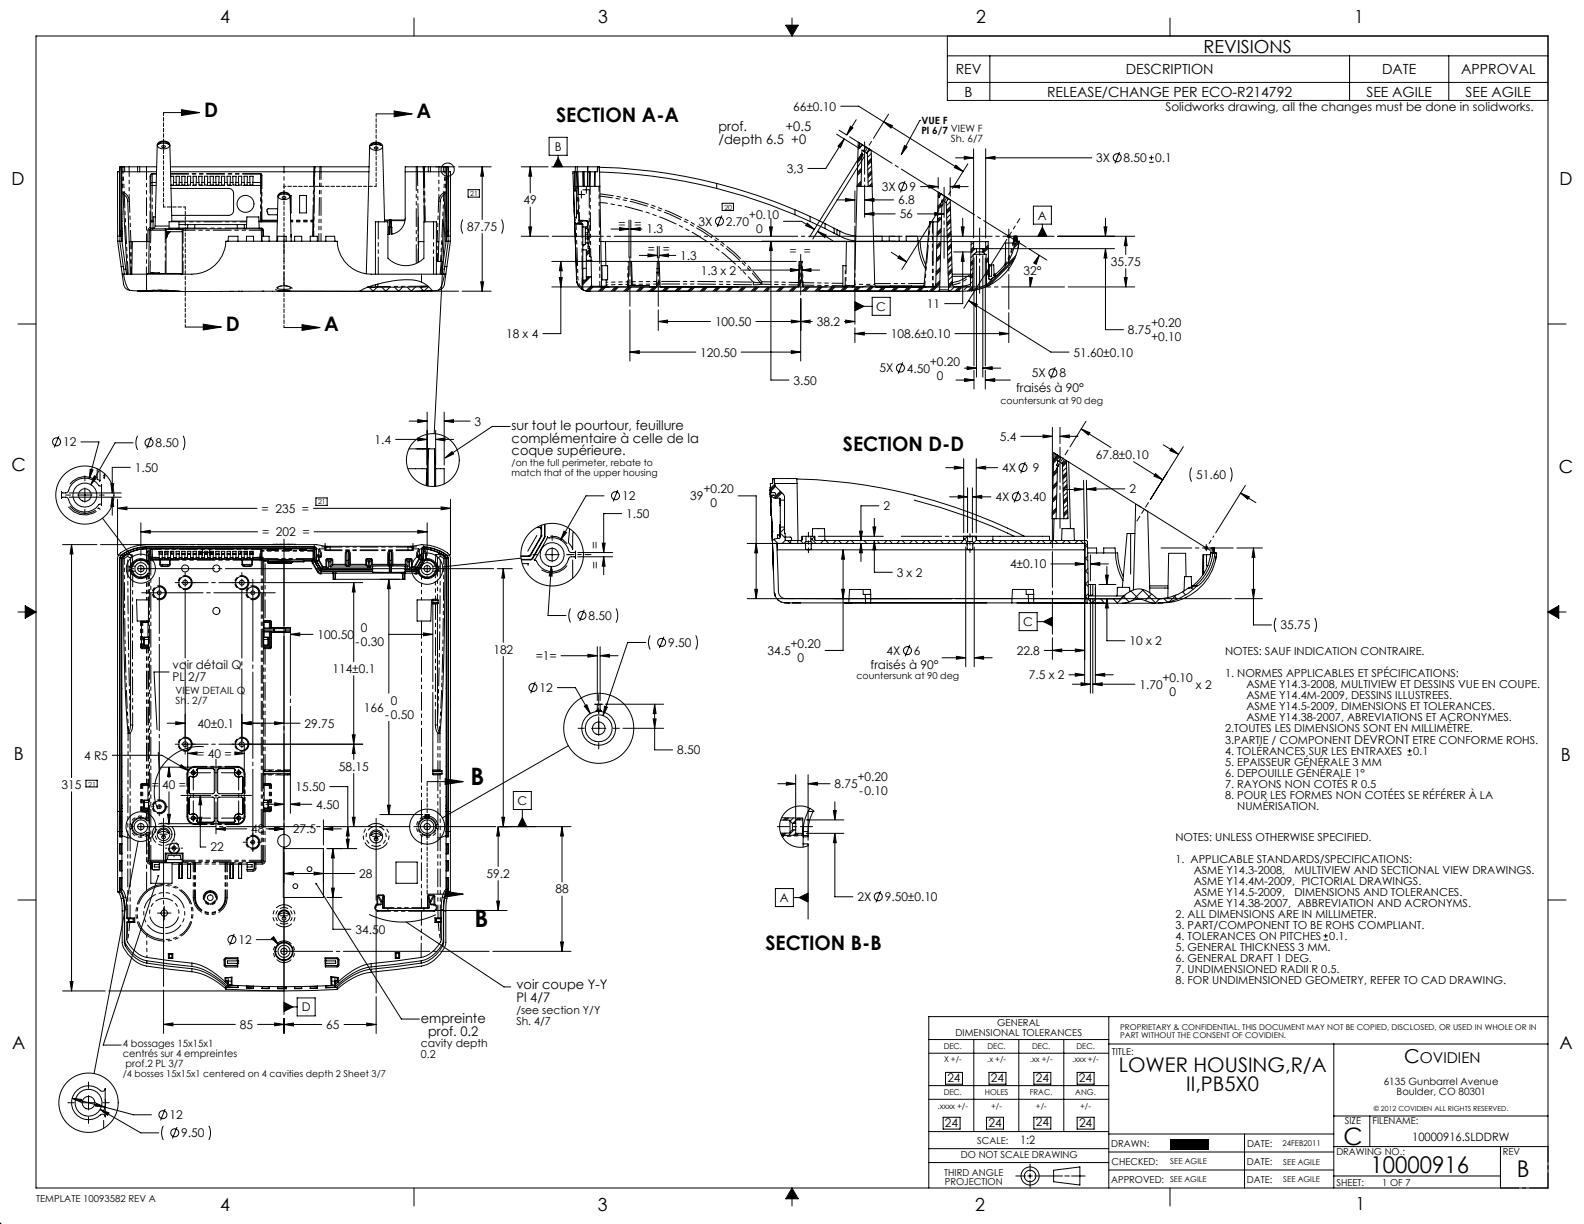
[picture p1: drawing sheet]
<svg xmlns="http://www.w3.org/2000/svg" width="559mm" height="432mm" viewBox="0 0 559 432" stroke-linecap="round" stroke-linejoin="round" font-family="sans-serif">
<defs><g id="words">
<g font-size="8.5">
<text x="165.9" y="277">B</text>
<text x="167.4" y="327.1">B</text>
<text x="474" y="403.8">C</text>
</g>
<g font-size="8.1">
<text x="483.5" y="414">10000916</text>
<text x="535.1" y="415.1">B</text>
</g>
<g font-size="7.1">
<text x="72" y="41.1">D</text>
<text x="146.9" y="41.6">A</text>
<text x="196.2" y="43">SECTION A-A</text>
<text x="79.7" y="116.8">D</text>
<text x="114.4" y="116.9">A</text>
<text x="297.4" y="159.1">SECTION D-D</text>
<text x="270" y="335.1">SECTION B-B</text>
<text x="394.7" y="378.1">LOWER HOUSING,R/A</text>
<text x="418.5" y="385">II,PB5X0</text>
</g>
<text font-size="6.8" x="495.4" y="375.2">C</text>
<g font-size="6.3">
<text x="77.6" y="8">4</text>
<text x="211" y="8.1">3</text>
<text x="344.3" y="8.1">2</text>
<text x="477.8" y="8.1">1</text>
<text x="424.6" y="18.5">REVISIONS</text>
<text x="4" y="65.2">D</text>
<text x="550.1" y="65.2">D</text>
<text x="4.1" y="166.2">C</text>
<text x="549.9" y="166.7">C</text>
<text x="4.8" y="268.1">B</text>
<text x="550.7" y="268.4">B</text>
<text x="4.3" y="369.9">A</text>
<text x="550.1" y="370">A</text>
<text x="77.6" y="427.1">4</text>
<text x="210.9" y="427.4">3</text>
<text x="344" y="427.4">2</text>
<text x="478.3" y="427">1</text>
</g>
<text font-size="5.3" x="500.9" y="375.2">OVIDIEN</text>
<g font-size="4.9">
<text x="337.1" y="26.2">REV</text>
<text x="397.1" y="26.2">DESCRIPTION</text>
<text x="487.6" y="26.2">DATE</text>
<text x="515.5" y="26.2">APPROVAL</text>
<text x="340.3" y="34.1">B</text>
<text x="369.4" y="34.1">RELEASE/CHANGE PER ECO-R214792</text>
<text x="482" y="34.1">SEE AGILE</text>
<text x="517" y="34.1">SEE AGILE</text>
</g>
<g font-size="4.7">
<text x="253.5" y="46.3">prof.</text>
<text x="277.1" y="46.3">+0.5</text>
<text x="253.5" y="50.8">/depth 6.5 +0</text>
<text x="180.5" y="151.7">sur tout le pourtour, feuillure</text>
<text x="180.5" y="156.2">complémentaire à celle de la</text>
<text x="180.5" y="160.7">coque supérieure.</text>
<text x="211.4" y="193.8" transform="rotate(-90 211.4 193.8)">=</text>
<text x="211.6" y="200.6" transform="rotate(-90 211.6 200.6)">=</text>
<text x="182.2" y="349">voir coupe Y-Y</text>
<text x="182.2" y="353.5">Pl 4/7</text>
<text x="148.5" y="360.8">empreinte</text>
<text x="151" y="365.3">prof. 0.2</text>
</g>
<g font-size="4.2">
<text x="279.8" y="39">66±0.10</text>
<text x="411.1" y="39">Solidworks drawing, all the changes must be done in solidworks.</text>
<text x="195.7" y="53.2">B</text>
<text x="386.7" y="57.2">3X</text>
<text x="396.4" y="57.2">8.50</text>
<text x="407.6" y="57.2">0.1</text>
<text x="277.5" y="61">3,3</text>
<text x="311.1" y="67.4">3X</text>
<text x="320.8" y="67.4">9</text>
<text x="184.7" y="72.1">49</text>
<text x="264.2" y="77.2">+0.10</text>
<text x="316.8" y="72.1">6.8</text>
<text x="317.4" y="77">56</text>
<text x="366.2" y="77.5">A</text>
<text x="164.8" y="81.5">87.75</text>
<text x="218.1" y="80.4">=</text>
<text x="223.8" y="80.4">=</text>
<text x="228" y="82.4">1.3</text>
<text x="246.4" y="79.6">3X</text>
<text x="256.1" y="79.6">2.70</text>
<text x="266.7" y="82.1">0</text>
<text x="228.6" y="89.3">=</text>
<text x="233.8" y="89.3">=</text>
<text x="278.6" y="89.9">=</text>
<text x="283.6" y="90">=</text>
<text x="240" y="91.7">1.3</text>
<text x="391.9" y="93.9">35.75</text>
<text x="247.2" y="96.8">1.3 x 2</text>
<text x="361.1" y="97">32°</text>
<text x="309.1" y="109.7">C</text>
<text x="327" y="108.7">11</text>
<text x="178.5" y="119.3">18 x 4</text>
<text x="252.2" y="115">100.50</text>
<text x="288.1" y="115">38.2</text>
<text x="314.2" y="119.3">108.6±0.10</text>
<text x="397.9" y="117.9">8.75</text>
<text x="406.1" y="115.4">+0.20</text>
<text x="247" y="125.8">120.50</text>
<text x="378.7" y="125.8">51.60±0.10</text>
<text x="406.1" y="120.4">+0.10</text>
<text x="310.3" y="131.4">5X</text>
<text x="319.9" y="131.4">4.50</text>
<text x="328.1" y="128.9">+0.20</text>
<text x="279.9" y="135.6">3.50</text>
<text x="330.5" y="133.9">0</text>
<text x="364.1" y="133.1">5X</text>
<text x="373.7" y="133.2">8</text>
<text x="358.4" y="138.1">fraisés à 90°</text>
<text x="167.4" y="150.1">3</text>
<text x="352.7" y="155.5">5.4</text>
<text x="22.3" y="157.5">12</text>
<text x="54.9" y="157.8">8.50</text>
<text x="132.2" y="156.6">1.4</text>
<text x="386.6" y="161.9">67.8±0.10</text>
<text x="47.5" y="166.4">1.50</text>
<text x="353.5" y="166.5">4X</text>
<text x="364.3" y="166.5">9</text>
<text x="422" y="169">51.60</text>
<text x="219.5" y="176.5">12</text>
<text x="243.5" y="176.5">39</text>
<text x="248.2" y="174">+0.20</text>
<text x="250.7" y="179">0</text>
<text x="311.7" y="180">2</text>
<text x="351.2" y="176.8">4X</text>
<text x="360.8" y="176.8">3.40</text>
<text x="398.4" y="174">2</text>
<text x="92.3" y="180.9">= 235 =</text>
<text x="220.9" y="182.7">1.50</text>
<text x="92.5" y="189.2">= 202 =</text>
<text x="316.4" y="203.5">3 x 2</text>
<text x="356.3" y="200.5">4±0.10</text>
<text x="207.6" y="218.7">8.50</text>
<text x="361" y="220.9">C</text>
<text x="112" y="225.4">100.50</text>
<text x="125.4" y="227.8">-0.30</text>
<text x="127.3" y="222.9">0</text>
<text x="398.4" y="227.6">10 x 2</text>
<text x="451.7" y="222">35.75</text>
<text x="174" y="230.7">182</text>
<text x="189.1" y="232.9">=1=</text>
<text x="235.7" y="228.2">9.50</text>
<text x="270.7" y="231">34.5</text>
<text x="278.9" y="228.5">+0.20</text>
<text x="281.4" y="233.5">0</text>
<text x="312.7" y="231.1">4X</text>
<text x="322.4" y="231.1">6</text>
<text x="358.7" y="231">22.8</text>
<text x="60.9" y="236">voir détail Q</text>
<text x="117.3" y="237.5">114±0.1</text>
<text x="307.1" y="236.1">fraisés à 90°</text>
<text x="363" y="239.6">7.5 x 2</text>
<text x="60.9" y="240.2">PL 2/7</text>
<text x="190.3" y="244.2">12</text>
<text x="402" y="242.9">1.70</text>
<text x="410.1" y="240.5">+0.10</text>
<text x="412.6" y="245.4">0</text>
<text x="421.9" y="242.9">x 2</text>
<text x="128.4" y="251.1">166</text>
<text x="137.8" y="248.6">0</text>
<text x="69.7" y="256.7">40±0.1</text>
<text x="107.4" y="256.7">29.75</text>
<text x="135.9" y="253.6">-0.50</text>
<text x="29.7" y="268">4 R5</text>
<text x="69.6" y="267.3">= 40 =</text>
<text x="238.9" y="266.1">8.50</text>
<text x="119.5" y="272">58.15</text>
<text x="302.5" y="275.6">+0.20</text>
<text x="21.7" y="278.4">315</text>
<text x="53.5" y="278.4">=</text>
<text x="57.3" y="278.4">40 =</text>
<text x="104.2" y="279.1">15.50</text>
<text x="294.4" y="278">8.75</text>
<text x="303.1" y="280.5">-0.10</text>
<text x="111.6" y="285.3">4.50</text>
<text x="182.5" y="284">C</text>
<text x="88.7" y="294">48</text>
<text x="103.3" y="294">27.5</text>
<text x="74.2" y="300.4">22</text>
<text x="126.7" y="309.7">28</text>
<text x="171.7" y="309.7">59.2</text>
<text x="195.9" y="315.2">88</text>
<text x="302.5" y="317.9">2X</text>
<text x="312.1" y="317.9">9.50±0.10</text>
<text x="275.2" y="318.2">A</text>
<text x="125.4" y="329.4">34.50</text>
<text x="84.1" y="333.1">12</text>
<text x="106.4" y="356.8">D</text>
<text x="84.6" y="363">85</text>
<text x="115.1" y="363">65</text>
<text x="334.2" y="381.6">24</text>
<text x="349.5" y="381.6">24</text>
<text x="365.4" y="381.6">24</text>
<text x="380.6" y="381.6">24</text>
<text x="59.8" y="394.8">12</text>
<text x="64" y="401.2">9.50</text>
<text x="333.4" y="397.4">24</text>
<text x="348.7" y="397.4">24</text>
<text x="365.4" y="397.4">24</text>
<text x="380.7" y="397.4">24</text>
</g>
<g font-size="4.1">
<text x="359.9" y="403.7">1:2</text>
<text x="498.2" y="402.5">10000916.SLDDRW</text>
</g>
<g font-size="3.9">
<text x="432.2" y="231.1">NOTES: SAUF INDICATION CONTRAIRE.</text>
<text x="432.2" y="238.9">1. NORMES APPLICABLES ET SPÉCIFICATIONS:</text>
<text x="439.7" y="242.8">ASME Y14.3-2008, MULTIVIEW ET DESSINS VUE EN COUPE.</text>
<text x="439.7" y="246.7">ASME Y14.4M-2009, DESSINS ILLUSTREES.</text>
<text x="439.7" y="250.5">ASME Y14.5-2009, DIMENSIONS ET TOLERANCES.</text>
<text x="439.7" y="254.4">ASME Y14.38-2007, ABREVIATIONS ET ACRONYMES.</text>
<text x="432.2" y="258.3">2.TOUTES LES DIMENSIONS SONT EN MILLIMÈTRE.</text>
<text x="432.2" y="262.4">3.PARTIE / COMPONENT DEVRONT ETRE CONFORME ROHS.</text>
<text x="432.2" y="266.4">4. TOLÉRANCES SUR LES ENTRAXES</text>
<text x="498.6" y="266.4">0.1</text>
<text x="432.2" y="270.2">5. EPAISSEUR GÉNÉRALE 3 MM</text>
<text x="432.2" y="274.1">6. DEPOUILLE GÉNÉRALE 1°</text>
<text x="432.2" y="278">7. RAYONS NON COTÉS R 0.5</text>
<text x="432.2" y="281.9">8. POUR LES FORMES NON COTÉES SE RÉFÉRER À LA</text>
<text x="436.5" y="285.8">NUMÉRISATION.</text>
<text x="414.7" y="296.7">NOTES: UNLESS OTHERWISE SPECIFIED.</text>
<text x="414.7" y="304.5">1. APPLICABLE STANDARDS/SPECIFICATIONS:</text>
<text x="421.1" y="308.3">ASME Y14.3-2008,</text>
<text x="456.6" y="308.3">MULTIVIEW AND SECTIONAL VIEW DRAWINGS.</text>
<text x="421.1" y="312.2">ASME Y14.4M-2009, PICTORIAL DRAWINGS.</text>
<text x="421.1" y="316.1">ASME Y14.5-2009,</text>
<text x="456.6" y="316.1">DIMENSIONS AND TOLERANCES.</text>
<text x="414.7" y="323.9">2. ALL DIMENSIONS ARE IN MILLIMETER.</text>
<text x="421.1" y="320">ASME Y14.38-2007, ABBREVIATION AND ACRONYMS.</text>
<text x="414.7" y="327.7">3. PART/COMPONENT TO BE ROHS COMPLIANT.</text>
<text x="414.7" y="335.5">5. GENERAL THICKNESS 3 MM.</text>
<text x="414.7" y="331.6">4. TOLERANCES ON PITCHES</text>
<text x="468.9" y="331.6">0.1.</text>
<text x="414.7" y="339.4">6. GENERAL DRAFT 1 DEG.</text>
<text x="414.7" y="343.3">7. UNDIMENSIONED RADII R 0.5.</text>
<text x="414.7" y="347.1">8. FOR UNDIMENSIONED GEOMETRY, REFER TO CAD DRAWING.</text>
<text x="182.2" y="357.6">/see section Y/Y</text>
<text x="182.2" y="361.4">Sh. 4/7</text>
<text x="148.5" y="369.4">cavity depth</text>
<text x="148.5" y="373.3">0.2</text>
</g>
<g font-size="3.5">
<text x="325" y="43.8">VUE F</text>
<text x="325" y="47.3">Pl 6/7 VIEW F</text>
<text x="335.5" y="50">Sh. 6/7</text>
<text x="62" y="244.8">VIEW DETAIL Q</text>
<text x="62" y="248.4">Sh. 2/7</text>
<text x="43.3" y="369.2">4 bossages 15x15x1</text>
<text x="43.3" y="372.8">centrés sur 4 empreintes</text>
<text x="44.3" y="376.3">prof.2 PL 3/7</text>
<text x="488.1" y="382.9">6135 Gunbarrel Avenue</text>
<text x="492.7" y="386.5">Boulder, CO 80301</text>
</g>
<g font-size="3.4">
<text x="337.1" y="365.5">DIMENSIONAL TOLERANCES</text>
<text x="351.8" y="362">GENERAL</text>
<text x="392.2" y="372.1">TITLE:</text>
<text x="474.4" y="396.7">SIZE</text>
<text x="484.2" y="396.7">FILENAME:</text>
<text x="344.7" y="403.6">SCALE:</text>
<text x="392" y="404.8">DRAWN:</text>
<text x="439.9" y="404.8">DATE:</text>
<text x="471.4" y="407.3">DRAWING NO.:</text>
<text x="530.1" y="407.3">REV</text>
<text x="339" y="408.7">DO NOT SCALE DRAWING</text>
<text x="392.1" y="411.1">CHECKED:</text>
<text x="439.9" y="411.1">DATE:</text>
<text x="333.1" y="414.8">THIRD ANGLE</text>
<text x="333.4" y="418">PROJECTION</text>
<text x="392" y="417.3">APPROVED:</text>
<text x="439.9" y="417.2">DATE:</text>
<text x="471.4" y="418.3">SHEET:</text>
<text x="487.6" y="418.3">1 OF 7</text>
<text x="12.7" y="424.1">TEMPLATE 10093582 REV A</text>
</g>
<g font-size="3.3">
<text x="352.9" y="142.4">countersunk at 90 deg</text>
<text x="180.5" y="164.5">/on the full perimeter, rebate to</text>
<text x="180.5" y="168">match that of the upper housing</text>
<text x="302.1" y="239.4">countersunk at 90 deg</text>
<text x="43.3" y="379.8">/4 bosses 15x15x1 centered on 4 cavities depth 2 Sheet 3/7</text>
</g>
<g font-size="2.8">
<text x="395.2" y="363.3">PROPRIETARY &amp; CONFIDENTIAL. THIS DOCUMENT MAY NOT BE COPIED, DISCLOSED, OR USED IN WHOLE OR IN</text>
<text x="332.9" y="370.2">DEC.</text>
<text x="348.3" y="370.2">DEC.</text>
<text x="364.1" y="370.2">DEC.</text>
<text x="379.7" y="370.2">DEC.</text>
<text x="395.2" y="366.1">PART WITHOUT THE CONSENT OF COVIDIEN.</text>
<text x="333" y="374.8">X +/-</text>
<text x="348.3" y="374.8">.x +/-</text>
<text x="363.3" y="374.8">.xx +/-</text>
<text x="378.3" y="374.8">.xxx +/-</text>
<text x="332.9" y="386.4">DEC.</text>
<text x="347.4" y="386.3">HOLES</text>
<text x="363.3" y="386.3">FRAC.</text>
<text x="379.4" y="386.3">ANG.</text>
<text x="330.8" y="391.1">.xxxx +/-</text>
<text x="349.7" y="391.1">+/-</text>
<text x="365.5" y="391.1">+/-</text>
<text x="381.1" y="391.1">+/-</text>
<text x="452.5" y="404.5">24FEB2011</text>
<text x="412.9" y="410.7">SEE AGILE</text>
<text x="452.7" y="411">SEE AGILE</text>
<text x="412.8" y="417.1">SEE AGILE</text>
<text x="452.7" y="416.9">SEE AGILE</text>
</g>
<g font-size="2.5">
<text x="165.9" y="69.2">21</text>
<text x="255.6" y="74">20</text>
<text x="112.2" y="177.7">21</text>
<text x="31.1" y="277.5">21</text>
<text x="484.7" y="392">© 2012 COVIDIEN ALL RIGHTS RESERVED.</text>
</g>
</g></defs>
<g fill="none" stroke="#000" stroke-width=".35">
<path d="M12.7 12.7h533.4v406.4h-533.4zM146.1 6.3v6.4M277.2 8.9h4.4l-2.2 3.8zM279.4 6.3v6.4M334.2 12.7v22.7h211.9M334.2 19.7h211.9M349.2 19.7v15.7M412.7 6.3v6.4M476.1 19.7v15.7M511.1 19.7v15.7M57.7 39.7h12.7M64 38.7l6.4 1-6.4 1z"/>
<path d="M139 39.2l6.4 1-6.4 1zM296.6 37.5h6.3l36.9 23M334.2 29.1h211.9M42.3 58.9l.1 22.7M42.3 58.9l-.1 1.7M43.8 58.9h-.9v22.7M55.3 58.9h-13M55.5 51.1l-.8 28.7a.99 .99 0 0 1-1 .9l.3-.2 .1-4h.7M55.8 50.4a2.64 2.64 0 0 1 4.1 .7 2.47 2.47 0 0 1-2.2 1.4 2.47 2.47 0 0 1-2.2-1.4zM57.1 51.6a.71 .71 0 0 1 .7-.3 .71 .71 0 0 1 .5 .6 .71 .71 0 0 1-.7 .2 .71 .71 0 0 1-.5-.5zM57.7 50a1.78 1.78 0 0 1 1.8 .9l-1.8-.4M57.7 50a1.78 1.78 0 0 0-1.8 .9l1.8-.4"/>
<path d="M57.7 50v.5M59.9 51.1l.7 27.1M60.1 58.9h50.9M111 58.9h19.2M111 58.9l-.1 1.7M130.4 51.6l-1.2 45M130.7 50.9a2.71 2.71 0 0 1 4.3 .7 2.54 2.54 0 0 1-2.3 1.4 2.54 2.54 0 0 1-2.3-1.4zM132.1 52.1a.71 .71 0 0 1 .7-.3 .71 .71 0 0 1 .5 .5 .71 .71 0 0 1-.7 .3 .71 .71 0 0 1-.5-.5zM132.7 50.5a1.79 1.79 0 0 0-1.8 .9l1.8-.5M132.7 50.5a1.79 1.79 0 0 1 1.8 .9l-1.8-.5M132.7 50.5v.4M132.7 40.2h12.7"/>
<path d="M135 51.6l.7 26.7M149.3 58.9h-6.4v18.1a5.8 5.8 0 0 1-4.9 5.7l-.1-5M149.3 58.9h.1M149.3 58.9h.3M149.3 58.9l.1 1.7M149.6 58.9h6.8M149.6 58.9l.1 1.7M149.6 58.9h.1M153.7 58.9h6.8M156.6 58.9h.9v22.7M157.6 58.9h.5M158.1 58.9l-.1 22.7"/>
<path d="M158.1 58.9l.1 1.7M161.7 58.9h11.6M170.1 58.9v18.5M170.1 58.9l.5 3.3h-1zM183.9 58.9h9.5M187.1 58.9v9.1M187.1 58.9l.5 3.3h-1.1zM193.7 48.4h6.4v6.4h-6.4zM194.6 58.9h8.4M196.9 54.8v4.1M196.9 55.7l1.6 3.2h-3.2zM203 58.9h7.8"/>
<path d="M203 58.9l-.1 1.7M211.4 59a190 190 0 0 1 79.7 19.9M295.1 47.3l7.9 5M296 45.9l2.6 1.7M297.8 49l-6.5 10.4h-6.3M297.8 49l-1.3 3.1-.9-.6zM300 44.5l.9 .6-2.2 2.5zM302.1 42.2l-3.4 5.4M303.3 52.1l-.6 .6M303.3 51.5l-.6 .6M303.3 51l-.6 .5M303.3 50.5l-.5-.3-1.3 50.2-.3 .5-.5 .4"/>
<path d="M303.3 50.5l.7 .4M303.3 50.5v1.8l.7-1.4M303.9 54.3l-18.3 29.3M303.9 59.9l-1.4 1.4M303.9 59.3l-1.4 1.4M304 50.9l1.4 .9M304 54.8l-1.4 1.3M304 55.9l-1.4 1.4M304 55.3l-1.4 1.4M304 54.8l-.2 10.9M304.1 54.1l.2 .9-.3-.2M304.1 54.1l-.4 .5 .3 .2"/>
<path d="M304.3 51.1l-.7 .7M304.6 53.2l1.1 .8M304.6 53.2l-.5-.3v1.2M305 55l-18.3 29.3M305.4 51.8l1.2 .8M305.4 51.8l-.8 1.4M305.7 54l.3 .1 .3 11.6M306.6 52.6l.7 .4 1.3 47.3 .3 .7 .5 .3M306.6 52.6l-.9 1.4M306.7 52.6l-.4 .4M307 52.8l-1.2 1.2M307.4 54.2l-1.4 1.3"/>
<path d="M307.4 55.8l-1.3 1.4M307.4 56.4l-1.3 1.3M307.4 56.9l-1.3 1.4M307.5 58.6l-1.4 1.3M311.8 43l3 1.3-.5 .9zM313.4 40.3l-5.3 8.5M319.1 51.4l.9 .4-2 2.7zM324.5 42.5h.1M324.5 42.5l-6.5 12M337.1 55.7h6.4M337.2 58.3l2.6 2.2-3.1-1.3zM340.2 55.2l3.3 .5-3.3 .5z"/>
<path d="M341.4 57.8l-5.4 8.6M343.5 52.5v31.5M347.7 55.7l3.3-.5v1zM347.7 55.7h37.5M347.7 52.5v31.5M394.9 53.6l-1.6 4.1M405.4 57.2h1.6M405.4 55.6h1.6M406.2 54.8v1.6M42.2 60.6h-.7v24.5M42.2 60.6l.1 22.7M43 66.5v18.6"/>
<path d="M43.4 68l1.6 28.7M43.9 68.8a2.84 2.84 0 0 1 1.2 2.8l.9 25.1M53.2 78h.8M53.2 62.3v18.2M55.2 60.6h-12.2M60.2 60.6h50.5M60.2 62.2h1.1l-.1 3.1h-.9M60.3 66.5h20.4a1.75 1.75 0 0 1 1.7 1.7v6a1.75 1.75 0 0 1-1.7 1.8h-20.1M60.6 78h26.4M62.1 62.2h1.2l-.1 3.1h-1zM63.1 79.2h3.1M64.1 62.2h1.2l-.1 3.1h-1z"/>
<path d="M66.1 62.2h1.2l-.1 3.1h-1zM66.2 79.2v1.3l-.3 .2M66.2 79.2h20M68.1 62.2h1.2l-.1 3.1h-1zM70.1 62.2h1.2l-.1 3.1h-1zM72.1 62.2h1.2l-.1 3.1h-1zM74.1 62.2h1.2l-.1 3.1h-1zM76.1 62.2h1.2l-.1 3.1h-1zM78.1 62.2h1.2l-.1 3.1h-1zM80.1 62.2h1.2l-.1 3.1h-1zM82.1 62.2h1.2l-.1 3.1h-1zM84.1 62.2h1.2l-.1 3.1h-1z"/>
<path d="M86.1 62.2h1.2l-.1 3.1h-1zM86.2 79.2v1.3l.2 .2M86.2 79.2h.8M88.1 62.2h1.2l-.1 3.1h-1zM92.2 61.9v15.9l.2 .2h-1.1M92.2 77.6l.2 .3M98 73.7l-3.4-.1-.4 .5 .5 1.6 2.8 .1 .4-.3M98.1 69.1l-.4 16M98.4 68.4a2.51 2.51 0 0 1 3.9 .7 2.36 2.36 0 0 1-2.1 1.3 2.36 2.36 0 0 1-2.1-1.3zM99.6 69.5a.71 .71 0 0 1 .7-.2 .71 .71 0 0 1 .5 .5 .71 .71 0 0 1-.7 .3 .71 .71 0 0 1-.5-.6zM100.2 68a1.78 1.78 0 0 0-1.8 .9l1.8-.5M100.2 68a1.78 1.78 0 0 1 1.8 .9l-1.8-.5"/>
<path d="M100.2 68v.4M102.2 69h.5v6.1h-.2M102.3 69.1l.4 16M105.7 69h2.4v6.1h-2.4zM110.4 78h.1M110.7 60.6h.1M110.7 60.6h.2M110.9 60.6h19.3M110.9 60.6l-.4 22.8M135.7 77.6h7.1M137.4 77.7v5h-.6M137.4 77.7h.5"/>
<path d="M137.4 77.7h.1M137.9 77.7h.1M142.9 60.6h6.5M147.5 76.7l.2 8.5M149.4 60.6h.1M149.4 60.6h.3M149.4 60.6l.3 17.7M149.7 60.6h7.7M156.5 68.8a2.82 2.82 0 0 0-1.2 2.8l-.7 20.6M157 68l-1.3 24.3M157.4 66.5v18.6M157.8 62.2l-4.6 90.8"/>
<path d="M158.2 60.6h.7v24.5M158.2 60.6l-.1 22.7M163.3 77.4l-.6 2.4 .6 2.6M165.1 66.9h4v2.7h-4zM176.9 77.4l.6 2.4-.6 2.6M187.1 73v10.3M202.3 67.2l.4 9.7M202.3 67.2h1v9.7h-.6M202.6 73.9l.1 4.5M202.7 76.9h.1M202.7 76.9v1.4M202.7 77.6h.1"/>
<path d="M202.7 77.6v.1M202.7 77.8v.1M202.7 77.9h.1M202.7 78.3v.1M202.7 78.3l.4 .5 2.4 .2 .1 1.1M202.7 78.4l.7 17.7a6.9 6.9 0 0 0 1.7 5.9l.8 .4M202.7 78.7h.1M202.7 78.7l.7 19.7M202.9 60.6h.7M202.9 60.6h-.8l.2 6.6M203.2 65.7l-.9 .9M203.6 60.6l.2 5.1"/>
<path d="M203.6 60.6h2.2M203.8 65.7l-1.5 1.5M203.8 65.7h-1.5l.4 11.9M203.8 65.7l.4 12 3 .4 .1 2.6M203.8 65.7h7.8M203.8 66.3l-.9 .9M203.8 68.6h2.5M203.9 69.5l-.6 .6M203.9 70.1l-.6 .6M204 70.6l-.7 .6M204.1 73.9l-.8 .7M204.1 74.4l-.8 .7"/>
<path d="M204.1 74.9l-.8 .8M204.5 77.9l-.9 .9M205.1 77.9l-1 1M205.1 67.4v2.5M205.6 67h2.5M205.6 77.9l-1 1M205.8 60.6h1.5M205.8 60.6l.1 5.1M206.8 65.7v2.5M207.3 60.6h.1M207.3 79.6l-.8 .8M207.4 60.6h.1"/>
<path d="M207.4 60.6h.6M208 60.6h2M208 60.6l-.1 5.1M210 60.6h.8l.1-1.7h.5l.8 39.8M210 60.6l-.1 5.1M211.5 60.7a190.9 190.9 0 0 1 79.6 19.9M221.9 77.6v13.4M222.5 77.6v13.4M254.6 76l-1.6 4.1M254.8 71.7h3.9v2.6h-3.9zM272 77v6.3M276.4 78.1h6.4l4.5 2.8"/>
<path d="M284.8 78.7l2.5 2.2-3.1-1.3zM291.1 78.9l3.2 1.6M291.1 78.9v1.7M295.2 70.5h6.4M298.3 70l3.3 .5-3.3 .5zM301.6 67.3v11.2M302.4 65.7h5.2M303.8 65.1l-.7 .6M303.8 64.5l-1.2 1.2M303.8 63.9l-1.4 1.5M303.9 60.5l-1.4 1.4M305 70.5h10.2"/>
<path d="M305 75.5h10.8M305 70.5l3.3-.5v1zM305 75.5l3.3-.5v1zM307.5 60.2l-1.3 1.4M307.5 60.7l-1.3 1.4M307.6 61.3l-1.4 1.3M307.6 62.9l-1.3 1.4M307.6 64.6l-1.1 1.1M307.7 65.1l-.7 .6M319.3 63.8l-1.6 4.1M323.7 75.5h9.4M324.7 65.8h6.3"/>
<path d="M327.7 65.3l3.3 .5-3.3 .5zM329.2 78.3h1.5M329.2 78.3h-1.3l-2 23M329.2 78.3v14.3M329.8 75l3.3 .5-3.3 .5zM331 62.7v3.8M331.2 67.9l-.2 .3M331.3 74.1l-13.2 21M331.3 69l-.4 .4M331.3 68.4l-.4 .4M331.3 68l-.3-.2-.9 32.6-.6 .8h-2.9M331.3 68l.7 .4"/>
<path d="M331.3 68v1.7l.7-1.3M331.4 76.7l-.7 .7M331.9 71.7l-1.1 1.1M332 72.2l-1.2 1.2M332 76.7l-1.3 1.3M332 68.4l1.4 .9M332.1 77.1l-1.4 1.5M332.3 72.5l-1.5 1.5M332.3 72.4l-.8 29.8-.5 .5M332.3 71.1a.83 .83 0 0 1 .1 1.4l-.1-.1M332.3 71.1l-.6 1 .6 .3M332.6 70.7l1.1 .7"/>
<path d="M332.6 70.7l-.3-.1v.5M333.4 69.3l1.2 .7M333.4 69.3l-.8 1.4M333.7 71.4l.9 30.8 .5 .5M334.6 70l.6 .4 .8 29.9a1 1 0 0 0 1 .9h4.9l.4-.3 .3-15.7M334.6 70l-.9 1.4M334.7 70.1l-.4 .4M335.2 65.8l3.3-.5v1zM335.2 62.7v6.5M335.2 65.8h6.4M335.2 71.2l-1.3 1.4M335.3 72.9l-1.4 1.3"/>
<path d="M335.3 73.4l-1.4 1.4M335.3 74l-1.4 1.3M335.3 75.6l-1.3 1.4M335.4 77.2l-1.4 1.4M335.4 77.8l-1.4 1.4M335.4 78.3l-1.4 1.4M335.5 80l-1.4 1.4M339.6 77v6.3M364.6 72.7h6.3v6.4h-6.3zM367.7 79.1v4.3M390 77v6.3M41.5 85.1l1.6 11.6"/>
<path d="M41.5 85.1h1.5M42.3 83.3h.1M42.4 83.4l-.1 1.7 1.6 11.6M42.4 83.4h.5M42.4 81.6v1.8M42.4 81.6h.1M42.9 83.4h.1M42.9 83.4l.1 1.7M42.9 81.6v1.8M42.9 81.6h.1M43 85.1l1.6 11.7M43.1 96.7l.5 3.5a2.51 2.51 0 0 0 2.1 2.2"/>
<path d="M43.1 96.7h8.6M45.6 85.2h1.1M46.7 85.2h5.9M46.7 85.2l-.2 11.5M51.7 96.7h16a12 12 0 0 0 12-11.6h39.2a12 12 0 0 0 12 11.6h26.4M53.1 80.7h39.1l.5 .4v2.3M53.1 80.7l-.1 .1M53.2 96.2h.5M53.2 80.5l-.1 .2M53.2 80.5h.1M53.2 80.7l-.5 .5-.3 15.3M53.7 96.2h2.5v.3"/>
<path d="M53.7 96.2v.3M58.3 80.7l.3 .3v15.5M58.6 81.8h5.7M59.4 80.7l.2-.2v-2.3h3.5v2.3l.3 .2M59.4 81.8l-.4 .3-.1 1.5-.3 .4M60.2 81.8l-1.3 1.3M64.2 96.7l-1.1-.2h-10.4l-1 .2M64.6 80.7l-.3 .3v15.7M80.4 85.1l.2-1.7h3.3v1.7M86.7 80.7l.2-.2 .2-4h4.2l.1 4 .3 .2M86.9 85.1v-1.7h2.5v1.7M92.4 85.1v-1.7h2.5v1.7"/>
<path d="M97.9 85.1v-1.7h3v1.7M102.7 82.8v.8M103.9 85.1v-1.7h2.5v1.7M109.4 85.1v-1.7h2.5v1.7M114.9 85.1v-1.7h3.1l.2 1.7M132.4 96.7v-18.4h4.4v12.8a9 9 0 0 0 12.7 0v-12.8h4.4v18.4M137.1 80.1h.3zM137.4 80.1v.1M138 80.1h.2M138 80.1v.1M138.2 80.1h-.2M138.2 80.1l.1 2.5"/>
<path d="M147.7 85.2h1.8M147.7 85.2l-.1 7.4M153.9 92.2h2M153.9 85.2h.9M157.3 96.7l-.5 3.5a2.52 2.52 0 0 1-2.1 2.2M157.4 85.1l-1.6 11.7M157.4 85.1h1.5M157.5 83.4h.1M157.5 81.6h.1M157.5 81.6v1.8M157.5 83.4h.5M157.5 83.4l-.1 1.7"/>
<path d="M158 81.6h.1M158 81.6v1.8M158 83.4l.1 1.7-1.6 11.6M158.1 83.3h.1M158.9 85.1l-1.6 11.6M169.6 99.4h1l-.5 3.3zM170.1 82.4v20.3M183.9 83.3h9.6M186.5 80h1.1l-.5 3.3zM194.7 92.2h86.2M197.3 97.9h1l-.5 3.3zM197.8 92.2l.5 3.3h-1z"/>
<path d="M197.8 92.2v25.5h-6.3M203.5 99.3v.3M203.5 99.6h.1M203.6 99.9h.1M203.6 99.9l.5 1M205.4 96.8v.7M205.4 97.5v.4M205.4 97.9l.2 .2M205.4 97.9h.2M205.4 96.8h.2M205.4 97.5h.2M205.6 88.1v13.9l.3 .4"/>
<path d="M205.6 80.1v6.2M205.6 96.3l-.2 .5M205.6 95l-.2 1.6M205.6 88.1h1.2v3.7M205.6 86.3v1.8M205.6 80.1h.9v.6M205.7 86.3l-.1 .1M206 98.8l-.6 .5M206.2 86.3l-.6 .6M206.5 84.2v1.5M206.5 80.7v1.4M206.5 80.7h.8"/>
<path d="M206.5 83.6h.9M206.5 82.8h.9M206.5 82.1v2.1M206.5 85.7v.6h-.9M206.5 85.7h.9M206.5 84.2h.9M206.5 82.1h.9M206.6 98.8l-1 1M206.8 85.7l-.3 .3M206.8 91.8v5.8M206.8 97.6v1.2h-1.2M206.8 97.6h1.8"/>
<path d="M206.8 91.8h1.7M207.3 97.6l-.5 .4M207.3 80.1l-.5 .6M207.3 80.7l.1 1.4M207.4 82.1v.7M207.4 82.8v.8M207.4 83.6v.6M207.4 84.2v1.5M207.4 85.7l.1 1.9h.5M207.8 97.6l-1 1M208 87v.6M208 87h-.6"/>
<path d="M208 87.6v2.9l.5 .2v1.1M208 87.9l-1.2 1.1M208 88.5l-1.2 1.1M208 89l-1.2 1.2M208.4 97.6l-3 2.8 .2-1.3M208.5 91.8l.1 5.8M208.5 91.8h.1M208.6 97.6l.1 3.6M211.9 85.2h1.7M212.1 93.7h2.2v5h-2.1M212.2 98.7v2.3l.3 .2h-.8M213.6 85.2h129.9"/>
<path d="M213.6 85.2l.1 8.5M213.8 98.7l.1 2.2M215.5 80.8h6.4M218.6 80.3l3.3 .5-3.3 .5zM221.6 92.2h.3l-.3 8.2-.2 .2M222.5 80.8l3.3-.5v1zM222.5 80.8h4M222.8 92.2h-.3l.3 8.1 .3 .3h-1.7M225.5 90.1h6.4M228.6 89.6l3.3 .5-3.3 .5zM231.8 96l-.2 5M231.8 96h.9"/>
<path d="M231.8 94.7v1.3M231.8 94.7h.8M231.8 96v.1M231.9 86.9v4.1M231.9 92.2l-.1 2.5M232.4 96l-.7 .7M232.5 90.1l3.3-.5v1zM232.5 86.9v4.1M232.5 90.1h5.9M232.5 92.2l.1 2.5M232.6 94.7l.1 1.3M232.7 96l.1 5"/>
<path d="M232.8 99l-1.2 1.2M232.8 99.6l-1.2 1.2M261.3 95.3h20.8M268.8 85.1h55.8a20 20 0 0 0 2 8.4M271.5 80h1l-.5 3.3zM272 85.1v49h6.3M272 85.1l.5 3.3h-1zM278.8 94.8l3.3 .5-3.3 .5zM281.9 92.2h.2M282.1 93.5v5M282.1 92.2l-.3 8.8-.2 .2h-48.5M282.1 92.2h.7"/>
<path d="M282.8 95.3l3.3-.5v1zM282.8 93.5v5M282.8 95.3h6.3M282.8 92.2l.5 9h21.1a7.9 7.9 0 0 1 4.9 0M282.8 92.2h.2M282.9 93.9l-.2 .1M283 98.2l-1.1 1.1M283 98.7l-1.1 1.2M283 99.3l-1.1 1.2M288.4 81.6l3.1 1.3-.5 .9zM288.4 81.6l5.4 3.4M291.1 80.6l3.2 1.7"/>
<path d="M294.3 80.5l.9 .5M294.3 80.5v1.8M294.3 82.3l.9 .5M295.2 81l1.1 .6M295.2 81v1.8M295.2 82.8a15.8 15.8 0 0 0 6.7 2.2M296.3 81.6l2.1 .9 3.5 .7M296.3 81.6h.1M301.9 85.2h-3.3l-.1 8.5h-1.2v7.5M308.1 83.4h3.1v1.7M313.7 85.1v-1.7h3.5v1.7M314.4 89l5.4 3.4"/>
<path d="M317.3 90.2l2.5 2.2-3.1-1.3zM319.7 85.1v-1.7h4a23.4 23.4 0 0 0 2.8 11.5M331.6 99.6l-3.2 3.1M331.6 99l-1.5 1.5M331.7 95.6l-1.5 1.4M331.7 95l-1.5 1.4M331.7 94.4l-1.5 1.5M331.8 91l-1.5 1.4M331.8 90.4l-1.5 1.4M331.8 89.8l-1.4 1.5M331.9 86.3l-1.5 1.5M331.9 85.8l-1.4 1.4"/>
<path d="M331.9 85.2l-1.4 1.4M332 81.7l-1.4 1.5M332 81.2l-1.4 1.4M332 80.6l-1.4 1.4M335.5 81.6l-1.4 1.4M335.5 82.2l-1.4 1.3M335.5 82.7l-1.3 1.4M335.6 84.4l-1.4 1.3M335.6 86l-1.4 1.4M335.6 86.5l-1.3 1.4M335.6 87.1l-1.3 1.4M335.7 88.7l-1.4 1.4"/>
<path d="M335.7 90.4l-1.3 1.3M335.7 90.9l-1.3 1.4M335.8 91.5l-1.4 1.3M335.8 93.1l-1.4 1.4M335.8 94.7l-1.3 1.4M335.9 95.3l-1.4 1.4M335.9 95.8l-1.4 1.4M335.9 96.7h6.4M336 99.1l-1.4 1.4M336 99.7l-1.4 1.3M336.4 88.9h6.8M339.1 80h1l-.5 3.3z"/>
<path d="M339.6 88.9v18.2h-6.3M339.6 88.9l.5 3.3h-1zM342.4 97.5h-6.5l-1.4 1.4M343.2 99.2l-.9 .8M343.2 97.5l-.8 .8M343.2 96.9l-.8 .9M343.2 96.4l-.8 .8M343.2 94.6l-.8 .9M343.3 92.9l-.9 .9M343.3 92.4l-.8 .8M343.3 91.8l-.8 .8M343.3 90.1l-.8 .8"/>
<path d="M343.5 87.7l-1 .9M343.5 87.1l-1 .9M343.5 85.4l-.9 .9M343.5 85.2h4.2M343.5 85.2v2.5h1M343.6 91v38.1M343.6 89.7h4M343.6 89.7h-.3l-.2 12.4M344 87.7l-1.5 1.5M344.5 90.2v42.8M344.5 88.9h2.2M344.5 87.7h2.2v1.2"/>
<path d="M344.5 87.7v1.2M344.5 88.9l-.9 .8M345.7 87.7h47.5M346.7 90.2v42.8M346.7 88.9l.9 .8M347.3 87.7l-.6 .7M347.6 91v38.1M347.6 89.7h.3l.1 10.6 .3 .4 .5 .1M347.7 85.2h.9l.2 13M347.7 85.2v2.5M348.6 86.5l-.9 .9M348.6 87l-1.9 1.9"/>
<path d="M348.6 87.6l-1.6 1.6M348.7 90.9l-.8 .8M348.7 91.4l-.8 .8M348.7 92l-.8 .8M348.7 93.5h1.9l.1 3.7 .4 .2-1.3 .9M348.8 95.3l-.8 .8M348.8 95.8l-.8 .8M348.8 96.4l-.8 .8M348.8 98.2l.1 .3 .5 .2M349 93.5v4h.8v-4M349.8 98.3l-.6 .4M349.8 98.3h.1"/>
<path d="M349.9 98.6l-1.8 1.9M350.7 96.7h.4M354.6 93l-1.8 2.3-2.1 1.7 .4 .2M354.6 93v.6M355.2 84.4l-15.2 24.3M357.6 92.1l-8.6 8.5M357.8 83.4l-.2 2.3h-2.8l-.2 7.3M357.8 83.4l-.1 1.7M357.8 83.4h.1M358 83.4l-.1 1.7zM358.1 91.1l-9.8 9.7M358.1 85.1a16.6 16.6 0 0 1-8.9 13.6l-.4-.5"/>
<path d="M358.1 83.4l-.1 1.7M358.1 83.4h.1M358.1 83.4v1.7M358.1 83.4h.6M358.4 90.1l-2.9 2.9M358.7 83.4l.1 1.7M358.7 83.4h.1M358.8 85.1h.8a19.4 19.4 0 0 1-10.8 15.7M358.8 85.1h.1M359 85.1l-1.1 1M359.4 86.2l-.2 1.5M359.5 85.7l-1.8 1.8"/>
<path d="M359.5 85.1l-1.7 1.7M363.1 87.9l6.2 3.9M363.2 97.9l1 .1-.8 3.2zM363.7 97.9l-.3 3.3M366.6 90.1l-1 3.1-.9-.4zM366.6 90.1l-1.5 2.9M367.7 80.2l1.6 3.2h-3.2zM373.1 83.3h27.2M389.5 80h1l-.5 3.3zM390 87.7l.5 3.3h-1zM390 87.7v28.6h6.3M396.6 97.9h1l-.5 3.3z"/>
<path d="M397.1 83.3l.5 3.3h-1zM397.1 83.3v6.5M397.1 94.8v6.4M6.4 114.3h6.3M45.7 102.4h.1M45.7 102.4l4.6 .3M48.5 102.6l3.2 .1M48.7 102.6h.6M50.3 102.7h1.4M50.8 102.7h.5M51.3 102.7h.4M51.7 102.7h.1"/>
<path d="M51.7 102.7l15.6 .1M51.7 102.7h2h-.9M51.9 102.6l5.8-.2 5.9 .4M56.9 102.8h2M60.2 102.8h3M65.4 115.4h12.7M71.7 114.4l6.4 1-6.4 1zM78.2 102.8h-11M78.2 102.8h.1M81.2 102.8h.1M81.2 102.8h-3M82.2 102.8h.1"/>
<path d="M84.2 102.8h.1M85.2 102.8h.1M85.2 102.8h-4M92.6 102.7h.5M97.7 101.5v.1a4.7 4.7 0 0 1 5-.1M100.2 102.7l40 .1M100.2 102.7h-2.1M100.2 102.7h1.4M100.2 102.7h1.5M100.2 115.5h12.7M102.2 102.7h.1M106.5 114.5l6.4 1-6.4 1.1z"/>
<path d="M126.9 102.8l.5-.3a35.8 35.8 0 0 1 19-3.6 9.3 9.3 0 0 1 6.1 3.6zM126.9 102.5l.4 .4M127.4 102.4l-.4 .5M129.7 101.3h2.5M130.2 101.3l1.6 1.6M132.4 100.4v.7M133 101.3l-1.6 1.6M133.3 100.2l-.1 1.1M134.7 101.3l1.6 1.6M137.5 101.3l-1.6 1.6M139.2 101.3l1.5 1.5M140.2 102.8h.1"/>
<path d="M142 101.3l-1.5 1.5M143.7 101.3l1.4 1.5M146.6 101.3l-1.6 1.5M146.7 102.8h.1M148.1 101.2l1.4 1.5M148.7 101.2l-19.1 .1h.2M148.7 101.2l2.5-.1-1.6 1.6M148.7 102.7h1.1zM148.7 102.7h-2M151.1 101.1l-2.4 .1M154.7 102.4l-4 .3M154.7 102.4h.1"/>
<path d="M161.7 102.7l-76.5 .1M163 102.7h10.3M194.7 101.2h97.1M205.8 102.4l1.3 .3M205.9 102.4l2 .3h81.2M207.7 102.7h.7M208.7 100.7l-2 2M208.7 101.2l-1.5 1.5M208.7 101.2h22.6M209.3 101.2l-1.5 1.5M212.6 101.2l-1.5 1.5M213.2 101.2l-1.5 1.5"/>
<path d="M213.7 101.2l-1.5 1.5M217.1 101.2l-1.5 1.5M217.7 101.2l-1.5 1.5M218.2 101.2l-1.5 1.5M221.4 100.6h.1M222.2 101.2l-1.5 1.5M222.2 109.3v18.1M222.7 101.2l-1.5 1.5M226.1 101.2l-1.5 1.5M226.7 101.2l-1.5 1.5M227.2 101.2l-1.5 1.5M228.6 102.7h14.7"/>
<path d="M229.1 101.2v-.5h-7.5v.5l-1.5 1.5M230.6 101.2l-1.5 1.5M231.1 101.2l-1.5 1.5M231.6 101l-.3 .2M232.2 113.4l3.3-.5v1zM232.2 113.4h18.5M232.2 109.3v7.3M232.8 100.1l-2.6 2.6M232.8 101l.3 .2M235.1 101.2l-1.5 1.5M235.6 101.2l-1.5 1.5M236.2 101.2l-1.5 1.5"/>
<path d="M239.6 101.2l-1.5 1.5M240.1 101.2l-1.5 1.5M240.7 101.2l-1.5 1.5M244.1 101.2l-1.5 1.5M244.6 101.2l-1.5 1.5M245.2 101.2l-1.5 1.5M248.5 101.2l-1.5 1.5M249.1 101.2l-1.5 1.5M249.7 101.2l-1.5 1.5M253 101.2l-1.5 1.5M253.6 101.2l-1.5 1.5M254.2 101.2l-1.5 1.5"/>
<path d="M257.5 101.2l-1.5 1.5M258.1 101.2l-1.5 1.5M258.6 101.2l-1.5 1.5M262 101.2l-1.5 1.5M262.6 101.2l-1.5 1.5M263.1 101.2l-1.5 1.5M266.5 101.2l-1.5 1.5M266.6 113.4h20M267.1 101.2l-1.5 1.5M267.6 101.2l-1.5 1.5M271 101.2l-1.5 1.5M271.5 101.9l-.9 .8"/>
<path d="M271.5 101.3l-1.4 1.4M275.5 101.2l-1.5 1.5M276 101.2l-1.5 1.5M276.6 101.2l-1.5 1.5M279.2 112.9l3.3 .5-3.3 .5zM280 101.2l-1.5 1.5M280.5 101.2l-1.5 1.5M281.1 101.2l-1.5 1.5M281.6 100.9h.1M281.6 100.9h.2M281.9 100.7l-.3 .2M282.5 113.4l3.3-.5v1z"/>
<path d="M282.5 105.4v22M283.1 100.7l.1 .2M283.1 100.9h.1M283.2 100.9h.1M284.5 101.2l-1.5 1.5M285 101.2l-1.5 1.5M285.6 101.2l-1.5 1.5M289 101.2l-1.5 1.5M289.1 102.7l38-.1v.2M289.5 101.2l-1.5 1.5M290.1 101.2l-1.5 1.5M293.4 101.2l-1.4 1.4"/>
<path d="M294 101.2l-1.4 1.4M294.6 101.2l-1.4 1.4M297.9 113.4h3.7M297.9 101.2l-1.4 1.4M298.3 112.9l3.3 .5-3.3 .5zM298.5 101.2l-1.4 1.4M299.1 101.2l-1.4 1.4M301.6 108.1h6.1M301.6 115.7v5.2M301.6 117.7h11.1M301.6 106.5l3.2 1.6-3.2 1.6zM301.6 117.7l3.3-.5v1z"/>
<path d="M302.3 102.8h5.4M302.4 101.2l-1.4 1.4M303 101.2l-1.4 1.4M303.5 101.2l-1.4 1.4M307.3 100.9l-1.8 1.7M307.7 104.9h6.3v6.3h-6.3zM307.8 100.9l-1.7 1.7M308.2 101l-1.6 1.6M309.3 101.3h17.3M309.3 101.2h17.3M311.3 101.3l-1.3 1.3M311.9 101.3l-1.3 1.3"/>
<path d="M312.4 101.3l-1.3 1.3M314.1 101.3v-.5h7.5v.5M314.6 102.8h6.5M315.8 101.3l-1.3 1.3M316.4 101.3l-1.3 1.3M316.9 101.3l-1.3 1.3M320.3 101.3l-1.3 1.3M320.8 101.3l-1.3 1.3M321.4 101.3l-1.3 1.3M324.8 101.3l-1.3 1.3M325.3 101.3l-1.3 1.3M325.9 101.3l-1.3 1.3"/>
<path d="M326 100.8l-.2 .2M329.4 101.2l-1.5 1.5M331 102.7h4.1M331 102.7h-41.9M331.5 100.2l-2.5 2.5M336 100.2l-1.4 1.4M336.7 101.2l-1.5 1.5M336.9 117.7h19M338.3 101.2l-1.5 1.5M338.6 102.7l-14.2 .1M338.6 102.7h.1M338.9 101.2l-1.5 1.5"/>
<path d="M339.1 101.6l-1.1 1.1M341.2 101.2l-1.1 1.1M341.7 106.1l29 18.1h6.4M341.7 106.1l3.1 1.3-.6 .8zM342.7 102.6l-7.6 .1M343.1 102.1l-.4 .5M343.1 102.1l-.5 .5M343.1 101.5l-1.1 1.2M343.1 100.9l-1.7 1.8M348.1 100.3l.5 .5M348.8 100.8l-3.3 1.2-2.8 .6M352.6 117.2l3.3 .5-3.3 .5z"/>
<path d="M355.9 110.3v10.6M376.8 101.2h23.5M546.1 114.3h6.4M222.2 124.2h23.3M222.2 124.2l3.3-.5v1zM261.4 124.2h21.1M279.2 123.7l3.3 .5-3.3 .5zM318.5 127.8l-1.7 4M337.2 134.1h6.4M340.2 129.9h4.3M340.3 133.6l3.3 .5-3.3 .5zM341.2 129.4l3.3 .5-3.3 .5z"/>
<path d="M343.6 130.6v6.7M346.7 129.9l3.3-.5v1zM346.7 129.9h6.4M347.6 134.1l3.3-.5v1zM347.6 134.1h8.8M347.6 130.6v6.7M372.3 129.5l-1.7 4.1M20.8 153.9l-1.7 4M28.5 155.9h6.4l-3.4 12.9M46.9 156.2h-6.3l-8.5 14.8M48.5 153.7l-.6 2.3 .6 2.7M53.4 154.2l-1.6 4"/>
<path d="M64.6 153.7l.6 2.3-.6 2.7M139.6 155h11.1M144.3 158.3l9 .1M144.3 148.6h6.4M147.3 158.3l3.8 .1M147.4 148l3.3 .6-3.3 .5zM147.4 154.5l3.3 .5-3.3 .5zM150.7 145.4v18.7M151.1 158.4l-.1 13.1M151.1 158.4l-.4 7M153.3 158.4v13.2M153.3 158.4l.4 7"/>
<path d="M153.7 155l3.3-.5v1zM153.7 151.8v12.3M153.7 155h6.3M156.7 148.6l3.3-.6v1.1zM156.7 145.4v18.7M156.7 148.6h9.1M180 150.4h-6.4l-16.6 11.2M360.1 153.9h11.2M368 153.4l3.3 .5-3.3 .5zM371.3 150.8v42.5M373.9 150.8v5.7M373.9 153.9h6.4"/>
<path d="M373.9 153.9l3.3-.5v1zM381.4 151.3l10.5 6.6M381.4 151.3l3.1 1.3-.5 .9zM383.1 148.6l-5.6 9.1M410.4 156.9l5.4 3.4M413.2 158.1l2.6 2.2-3.1-1.3zM417.5 157.6l-11.7 18.6M21.7 173.4l.5 .5h1.1l.6-.3a6.3 6.3 0 0 1 5-4.9 6.3 6.3 0 0 1 6.4 2.8l.5-.5v7.3a.5 .5 0 0 0-.3-.5 .5 .5 0 0 0-.6 .2 6.1 6.1 0 0 1-6.3 2.5 6.1 6.1 0 0 1-4.7-4.8l-.6-.3h-1.1l-.5 .5zM23.1 174.6h1.8M24.2 178.9a7.2 7.2 0 0 0 9.7 1.6M24.4 173.9h18.4M24.4 175.4h18.4"/>
<path d="M24.7 178.6a6.5 6.5 0 0 0 9 1.4M27.4 174.6h5.1M29.9 167.9v1.7M29.9 172.1v5.1M29.9 179.7v1.7M31.8 165.5l1 .3-1.3 3zM33.3 167.9l.9 .5-2.1 2.6zM33.7 169.3a6.5 6.5 0 0 0-9 1.4M34.3 165.4v3.7l1 .4M34.5 179.4l.5-.1 .3 .5M35 174.6h1.7M35.3 169.5l-.3 .5"/>
<path d="M35.3 165.9v3.6M36.6 167.6l.1 1M36.7 168.6h.3M36.9 167.2v.9M36.9 168.1l-.2 .5M36.9 168.1h.1M39.1 170.6h1l-.5 3.3zM39.6 175.4l.5 3.3h-1zM39.6 175.4v6.3M41.5 179.3l3.3-.5v1zM41.5 176.2v19.6M41.5 179.3h49.2"/>
<path d="M46 164.9h-6.4v9M110.6 179.3h48.3M111.4 175.7h4v2.6h-4zM143.9 165.3l6.8 .1M150.7 165.4v6M150.7 165.4l-.4 5.9M153.7 165.3l3 .1v5.3M153.7 165.4v6.2M155.6 178.8l3.3 .5-3.3 .5zM157 161.6l2.5-2.3 .5 .9zM158.9 176.2v19.6M213.1 174.9h-6.4l-8.9 15.6"/>
<path d="M217.9 172.9l-1.6 4M260.4 174.9h6.4v36.3M271.7 174.2v.2M271.7 172.8v.2M271.7 174.4l.3 2.8-.1 4.7h.3M271.7 172.8h.2M271.7 173v1.2M271.7 173h.2M271.7 173.6h.2M271.7 174.2h.2M271.7 174.4h.2M271.8 171.6l.7 19.2"/>
<path d="M271.8 171.6l.2 .4M271.8 171.6l-.1 1.2M272 172l.1 1.7 1 .1a.5 .5 0 0 1 .5 .7 .5 .5 0 0 1-.8 .1l-.6 .2 .4 .6 .8 .3 1.7 .1 .2 .6M273.2 168.8l.1 1.8M273.2 168.8h-.6l-.1 1.8h-.7v1M273.2 168.8h7.9l.1 1.8M273.3 170.6l.1 .8 3.2 3.3 .2 1.7M273.3 170.6h.2M273.3 170.8l-1.3 1.3M273.3 171.3l-1.3 1.4M273.5 170.6h7.7M273.5 170.6h.1"/>
<path d="M273.6 171.6l-1.6 1.6M275.2 175.9l.1 1.2M275.3 176.4v1.8M275.3 178.2v7.7M275.3 178.2v.2M275.3 176.4h1.5M275.3 177.4v.2M275.3 173.3l-2.3 2.3M275.6 173.6l-2.2 2.1M275.9 173.9l-1.9 1.8M276.8 176.4v9.5M276.8 176.3l-.2 .1"/>
<path d="M281.1 169a190 190 0 0 1 80.3 20.2M281.2 170.6l.3 20.1M310.1 178.4h-6.4v12.3M322.5 176.4a188.5 188.5 0 0 1 35.3 12.8M333.6 165h6.4M335 175.3h6.3M336.7 164.5l3.3 .5-3.3 .5zM338 174.8l3.3 .5-3.3 .5zM340 161.8v26.1M341.3 172.1v15.8M343 175.3l3.3-.5v1zM343 172.1v15.8"/>
<path d="M343 175.3h6.6M344.4 165l3.3-.5v1zM344.4 161.8v26.1M344.4 165h7.5M359.4 173.2l-1.7 4.1M361.7 162.9l-1.6 4.1M372.2 161.7l-.5 .5M372.2 160l.7 .4M372.2 160v1.8l.7-1.4M372.2 160l-.4-.3-.7 23.3h1.5M372.7 179.8l-1.5 1.4M372.7 179.2l-1.5 1.4"/>
<path d="M372.8 175.7l-1.5 1.5M372.8 175.1l-1.5 1.5M372.8 174.6l-1.5 1.4M372.9 171.1l-1.5 1.5M372.9 170.5l-1.5 1.5M372.9 170l-1.4 1.4M372.9 160.4l1.5 .9M373 166.5l-1.5 1.5M373 165.9l-1.4 1.5M373 165.3l-1.4 1.5M373.1 164.4l-.5 18.6M373.1 163.4l.2 1.1-.2-.1"/>
<path d="M373.1 163.4l-.4 .7 .4 .3M373.3 160.6l-.9 .9M373.5 162.7l1.1 .8M373.5 162.7l-.4-.2v.9M373.6 160.9l-1.9 1.9M373.9 161.1l-2.2 2.3M374.4 161.3l1.1 .8M374.4 161.3l-.9 1.4M374.6 163.5l.7 19.5M375.5 162.1l.7 .4M375.5 162.1l-.9 1.4M376 172.5l-.9 .9"/>
<path d="M376 162.4l-1.2 1.2M376.2 162.5l.8 .5 .6 23.5M376.2 162.5l.5 20.5h-1.4M376.2 162.7l-1.4 1.4M376.2 163.3l-1.4 1.4M376.3 164.9l-1.4 1.4M376.3 166.6l-1.4 1.3M376.3 167.1l-1.4 1.4M376.3 167.7l-1.4 1.3M376.4 169.3l-1.4 1.4M376.4 170.9l-1.4 1.4M376.4 171.5l-1.3 1.4"/>
<path d="M376.5 172l-.2 .2M376.5 173.7l-1.4 1.4M376.5 175.3l-1.3 1.4M376.6 175.9l-1.4 1.3M376.6 176.4l-1.4 1.4M376.6 178l-1.4 1.4M376.7 179.7l-1.4 1.4M379 172.2l3.3 .4-3.3 .6zM382.3 169.4l.3 21.5M382.3 172.6l-6.3 .1M383.3 169.4l.3 20.5M383.3 172.6l3.3-.6v1z"/>
<path d="M396.8 172.5l-13.5 .1M399.9 162.9l10.3 6.4M407.6 167.1l2.6 2.2-3.1-1.3zM420.4 164.9l-.6 2.4 .6 2.6M434.1 164.9l.5 2.4-.5 2.6M437.6 174l3.1 1.3-.5 .8zM437.7 174l5.3 3.3M439.3 171.3l-10.4 16.7M22.1 192.1h12.1M25.2 192.1v82.2M25.2 192.1l.5 3.3h-1zM36.1 182.8l10.5 13.7"/>
<path d="M43.4 197.1l.1 10a652.3 652.3 0 0 0 1.7 51.7M43.6 195.2l-.9 .7-.5 1.2 .1 89.2M43.7 195.3l-1.1 .9-.3 .9 .1 89.2M45.1 199.7h2.5M45.6 200l.2 .2h.7a3.3 3.3 0 0 1 2.6-2.5 3.3 3.3 0 0 1 3.3 1.3l.2-.2v3.6l-.2-.2a3.2 3.2 0 0 1-3.3 1.3 3.2 3.2 0 0 1-2.6-2.5h-.7l-.2 .2zM46.3 198.5v4.2M46.6 195.8l-.2 .1M49.3 193.7l-4.2 1.4-1.8 1.1-.4 .9v84M49.3 193.7v.1M49.3 193.8a14.3 14.3 0 0 0-5.6 2.3l-.5 .3-.2 .7v88.2M49.7 187.6l3.3-.5v1zM49.7 184.4v11.5"/>
<path d="M49.7 187.6h41.2M49.7 197.2v.9M49.7 199.3v2.6M51.6 197.9a3.3 3.3 0 0 0-4.5 .8M51.9 194.9v2.9l.5 .3M51.9 194.9l.3 .1M51.9 194.9l.3-.6 .5 .5a3.3 3.3 0 0 0-.3 2.6v.7M52.4 198.1l-.2 .2M52.4 196.6h2.5M53 197.1l.1 .5M53.1 197.6h.1M53.2 196.6l.5 .5h38.2"/>
<path d="M53.2 193.9v2.7M53.2 196.6v.8M53.2 197.4l-.1 .2M53.2 197.4h.1M53.7 195.4v2.5M56.1 194.6h1.2M56.1 195.5h1.2M56.2 197.1l-.1-2.6h1.2l-.1 2.6M56.6 199.1a2.56 2.56 0 0 0 2.6 .5M58.1 194.6h1.2M58.1 195.5h1.2M58.2 197.1l-.1-2.6h1.2l-.1 2.6"/>
<path d="M60.1 194.6h.1M60.1 194.6h.3M60.1 195.5h1.2M60.2 197.1l-.1-2.6h1.2l-.1 2.6M60.4 194.6l.2 .1M60.5 194.5l-.1 .1M62.1 195.5h1.2M62.2 197.1l-.1-2.6h1.2l-.1 2.6M64.1 195.5h1M64.1 195.5h1.2M64.2 197.1l-.1-2.6h1.2l-.1 2.6M64.6 195.5h.1"/>
<path d="M64.8 195.5h.1M65.1 195.5h.1M65.2 195.5h.1M66.1 195.5h1.2M66.2 197.1l-.1-2.6h1.2l-.1 2.6M66.8 195.5h-.4M66.8 195.5h.4M66.8 195.5h.1M68.1 195.5h1.2M68.2 197.1l-.1-2.6h1.2l-.1 2.6M68.7 195.5h.4M68.7 195.5h-.1"/>
<path d="M68.7 195.5h.1M70.1 195.5h1.2M70.2 197.1l-.1-2.6h1.2l-.1 2.6M70.2 194.9h5M70.6 195.5h.1M70.9 195.5h.1M70.9 195.5h-.5M70.9 194.9l.4 .2M71 195.5h.1M71 195.5h.3M71.2 194.5l.1 .5M71.4 193.6v2.5"/>
<path d="M72.1 195.1h1.2M72.1 195.5h.2M72.2 195.5h1.1M72.2 195.5h.4M72.2 197.1l-.1-2.6h1.2l-.1 2.6M72.6 195.5h.4M72.6 195.5h.1M73.3 195.5h-.2M73.9 193.6v2.5M74.2 197.1l-.1-2.6h1.2l-.1 2.6M74.2 194.5l-.1 .5M74.4 194.9l-.3 .2"/>
<path d="M74.6 195.5h-.5h1.1M74.6 195.5h.4M74.6 195.5h.1M75.1 195.5h.1M76.1 195.5h1.1M76.2 197.1l-.1-2.6h1.2l-.1 2.6M77.1 195.5h-.4M77.1 195.5h.2M77.1 195.5h.1M78.1 195.5h.4M78.1 195.5h1.2M78.2 195.5h.2"/>
<path d="M78.2 197.1l-.1-2.6h1.2l-.1 2.6M79 195.5h.3M79 195.5h-.1M79 195.5h.1M80.1 195.5h1.2M80.2 197.1l-.1-2.6h1.2l-.1 2.6M82.1 195.5h1.2M82.1 195.5h.1M82.2 197.1l-.1-2.6h1.2l-.1 2.6M82.7 195.5h.1M82.9 195.5h.1M83.3 195.5h-1"/>
<path d="M84.1 195.5h.1M84.1 195.5h1.2M84.2 197.1l-.1-2.6h1.2l-.1 2.6M84.4 195.5h-.2M84.9 195.5h.4M84.9 195.5h-.4M84.9 195.5h.1M84.9 194.5v.1M84.9 194.6l-.2 .1M84.9 194.6h.3M85.2 194.6h.1M85.6 199.1a2.56 2.56 0 0 0 2.6 .5"/>
<path d="M86.1 194.6h1.2M86.1 195.5h1.2M86.2 195.5h.1M86.2 197.1l-.1-2.6h1.2l-.1 2.6M86.3 195.5h.1M86.3 195.5h1M87 195.5h.1M88.1 195.5h.4M88.1 194.6h1.2M88.1 195.5h1.2M88.2 197.1l-.1-2.6h1.2l-.1 2.6M88.5 195.5h.4"/>
<path d="M88.5 195.5h.1M89.3 195.5h-.2M90.4 196.6h2.5M91.7 195.4v2.5M92 197.1h.1M92.2 193.9v3l-.3 .2M92.4 196.9l-.4 .2M93 198v20.9M94.2 194.1h4M94.2 194.1h.2M94.2 194.1h.1M94.4 194.1l.5 .1"/>
<path d="M94.4 194.1h.1M94.5 198.4l.2 .3M94.5 198.5l.2 .2M94.5 197.6h.1M94.5 197.6v.9M94.5 198.1l8.4 .1M94.5 197.6v.5M94.6 197.6h-.1M94.6 198.1h-.1M94.6 197.6v.5M94.8 198.6h7.8M95.4 198.6h6.5z"/>
<path d="M97.6 192v.1M97.9 197.4h4.6M97.9 197.4h.1M97.9 194.1l-.4 .1M97.9 194.1h.1M98 194.1h.1M98.2 194.1h-.2M98.2 194.1h.1M98.9 192h.9M98.9 192v.1M98.9 192l-2.5 .1M99.8 192h3.2"/>
<path d="M99.8 192v.1M100.2 193.6h-48.5l-2.4 .2M100.2 193.6v.8M100.2 193.5h-48.5l-2.4 .2M100.2 193.5v.1M100.2 193.5l10.7 .1 .1 4.4 2.1 3.4h18.3M100.2 198.7v22.9M100.2 192.9v.1M100.2 193.6h10.5M100.3 193.9h2.4v.2h-2.4zM102.5 197.4h.2M102.5 197.4h.1"/>
<path d="M102.7 197.4h.1M102.9 198.2l-.2 .5h-8M102.9 198.2h4.3M103 192l1.2 .1M103 192v.1M105.7 193.9h2.4v.2h-2.4zM107 197.5l-12.4 .1M107 198l-12.4 .1M107 197.5l.2 .7M107 197.5v.5M107 198l.2 .2M109.6 193.6h2.5"/>
<path d="M110.2 197.9h2.5M110.6 194.5v3.1M110.7 193.6l.2 .3M110.7 193.6h.1M110.8 187.6h39.9M110.8 193h-59.1a15.1 15.1 0 0 0-8 2.3M110.8 193l.7 .5 .1 4.3 1.8 3.1h18M110.8 193h.1M110.9 192.9h-59.2a15.2 15.2 0 0 0-8.1 2.3M110.9 192.9l-.1 .1M110.9 192.9l.7 .6v4.3M110.9 192.4v2.5"/>
<path d="M110.9 193.9l.1 4.2 2.1 3.4h18.3M110.9 193.9h.1M111.4 196.7v2.5M111.6 197.8h.1M111.6 197.8l.1 .1M111.7 197.9h.1M111.7 197.9l1.6 2.8M113.3 199.8v2.5M113.4 192.9h2.5M114.7 191.7v2.5M114.7 192.7l-3.1-.6h-59.9a13.3 13.3 0 0 0-9.9 3.8l-.3 1.2v117.5M114.7 192.7l.2 1.2"/>
<path d="M114.7 192.7h.3M114.9 193.4l-.2 .2-2.1 .1-.2 2-.8 .4M114.9 192.7h.6M115 192.7l.1 .3M115.5 192.7h29.4M115.5 192.7l.2 .3M116.2 198l.2 .2v1.6l.3 .2h14.7M116.2 198l-.3 .3v2.3l-.2 .2M116.2 198h.1M122.1 194.3h1.1l-.2 .3-.1 4.9 .3 .2h-1l.2-.2v-4.9zM122.4 197.7h.6M122.4 197.7h.1"/>
<path d="M123 194.6l.3 .5M123 197.7h-.1M123.3 196v3.1M130.2 198l.2 .2v1.6l.3 .2M130.2 198h.1M130.2 198l-.3 .2v1.6l-.2 .2M137.4 199.4l-.3 .2-5.7 .1v2.1l6 .1M137.4 194.6l-.3-.3h1.1l-.2 .3M137.4 194.6a8.2 8.2 0 0 0-.4 4.5M137.4 194.6v7.2M137.4 197.7h.1M137.4 197.7h.6"/>
<path d="M138 194.6a8.2 8.2 0 0 1 .3 4.5M138 197.7l-.1 4.1M138 194.6v3.1M138 199.4l.3 .2 4.6 .1v2.1l-4.9 .1M144.2 198l-.3 .2v1.7l-1 .1M144.2 198l.2 .2v2.4l.3 .2M144.2 198h.1M144.4 192.9h2.5M144.8 192.7l-.1 .3M144.8 192.7h.6M145.4 192.7l-.2 .3M145.4 193.4l.3 .2 2.1 .1 .2 2 .7 .4"/>
<path d="M145.6 192.7l-.2 1.2M145.6 192.7a13.7 13.7 0 0 1 13 3.2l.3 1.2v117.5M145.6 192.7h-.2M145.7 191.7v2.5M146.8 199.8v2.5M147.4 187.1l3.3 .5-3.3 .5zM147.7 197.4h2.5M148 197.2l-1.6 2.8M148.2 193.7h2.5M148.7 197.4h.1M148.7 197.4l-1.9 3.3M148.7 197.3v.1"/>
<path d="M148.7 197.3h.1M148.9 196.2v2.5M149.5 192.4v2.5M149.5 192.9l.1 .1M149.5 192.9a15.1 15.1 0 0 1 7.9 2.8l.6 .7 .2 .7-.1 89.2M149.5 192.9l-.5 .2-.2 .4-.1 3.8M149.6 193a15 15 0 0 1 7.8 2.7l.4 .5 .3 .9-.1 89.2M149.6 193.6l.1 .1M149.6 193.6l-.3 .3v3.7l-2.2 3.7-4.2 .1M149.6 193.6l1.5 .1M149.6 193l-.4 .1-.4 .4v3.9l-2 3.4-3.9 .1M149.6 193h.1"/>
<path d="M149.6 193.6h.1M149.7 193.7l-.3 .2v3.6l-2.2 3.9-4.3 .1M149.7 193.7l1.4 .1M149.9 197.4v.1a3.7 3.7 0 0 1 3.9 2.7h.8l.2-.2v1.2l-.2-.2h-.8a3.2 3.2 0 0 1-2.8 2.6 3.2 3.2 0 0 1-3.3-2zM150.4 197.4h1.1l1 .5 .8 .8M150.7 184.4v11.5M150.7 197.2v.9M150.7 199.3v2.6M151.1 193.8a14.4 14.4 0 0 1 5.6 2.3l.5 .3 .2 .7v84M151.1 193.7l4.2 1.4 1.7 1.1 .5 .9v84M151.1 193.7v.1M152.8 199.7h2.5"/>
<path d="M153.7 195.8v1.3a1.96 1.96 0 0 0 .6 2.4l.1-2.8 .9-.4-.6-.9-.9 .4 .2 .1M153.7 195.7h.1M154.1 198.5v4.2M157 197.1l-.1 10a649.5 649.5 0 0 1-1.7 51.7M183.8 196.1h2.8M183.8 196.9l-27.6 3.1M184.2 198.8h2.1v.6M186.6 196.1h.1M187 195.9l-.4 .2M187 195.9h.1M188 195.7h1.7M188.4 197.3l.1 .4"/>
<path d="M189.4 188.9l-3.2 5.6M189.5 186l1.1 .2 .3 .4M190.8 189.3h.1M190.8 189.3l-3.8 6.6M190.9 189l-.1 .3M190.9 189h.1M190.9 185.4v3.6M191.1 185.3l-.1 3.9-3.9 6.8-.4 .3h-2.9M192.1 185l-.1 4.6-4.3 7.4-.5 .3h-3.3M192.2 195.7h5.1M192.3 184.9l-.1 4.7-4.2 7.4-.8 .5h-3.3M193.1 189.3l.2 .3a8.1 8.1 0 0 1 6.3 2.6l1.3 2.5 1.7 .2 .4-.5v2.5l-.5-.5h-1.1l-.6 .3a6.2 6.2 0 0 1-5.5 4.9 6.2 6.2 0 0 1-6.3-3.9h-.5l4.4-7.5z"/>
<path d="M194.2 189.2l2.2 .1 2 .9 1.6 1.6M194.5 199.9l.3 3.3h-1zM194.5 199.9l-1.2 17.2h6.4M194.8 188.9v1.7M194.8 193.1v5.1M199 187.4l.9 .5-2.1 2.6zM199.9 195.7h1.7M200 199.6a6.5 6.5 0 0 1-8.9 1.5M200.9 186.5l-.4 4.9 1.5 2.4 .1-5.7v-.3h.5M202 197.6v6.4M203.8 194.9h12.3M203.8 196.4h12.3"/>
<path d="M212.5 191.6h1l-.5 3.3zM213 196.4l.5 3.3h-1zM213 196.4v6.4M219.3 181.2h-6.3v13.7M263.6 191.7h21.8M266.8 191.7l.5 3.3h-1zM271.9 180.9h.2M271.9 180.4h.2M272.2 181.9l.1 5M272.2 181.9l.2 5.7M272.2 183.9l.2 4.5M272.4 187.6h.1"/>
<path d="M272.4 187.7v.1M272.4 187.8h.1M272.4 188.3v.1M272.4 188.4l.1 2.4-.1-2.1M272.4 188.7h.1M272.5 190.5v.7M272.5 191.2v.4M272.5 191.6l.1 .1M272.5 191.6l.5 14.9a5.7 5.7 0 0 0 2.4 5.8l1.3 .4h22.7l.1-1.5M272.5 191.6l.4 10.4zM272.5 191.6v.2M273 190.3l1.4 1.4"/>
<path d="M274 191.7l.6 15.5a3.1 3.1 0 0 0 3.8 4h21.1M274.3 191.7v2.3h107.9l.5 .5M275.1 189.2h.1M275.1 189.2h.2M275.1 187.1h.2M275.1 186.3h.2M275.1 189h.2M275.1 188.6l-.8 .2v1.2M275.1 187.9l1.9 1.9M275.3 188.4l-.2-.2v1.5l-2.1 .6-.5 .9M275.3 185.9l-.2 1.9M275.3 185.1l-.2 4.1"/>
<path d="M275.3 185.9h1.5M276.8 185.9l.2 4.6 1.9 .2M276.8 186.4l-1.7 1.7M277 189.2l.2 .3 1.8 .1 .5 1.1M277.1 190.6l-1.2 1.1M277.9 190.7l1 1M278.9 190.7h2.5M278.9 190.7v1h2.5v-1M281.5 190.7h-.1M282.4 190.7l1 1M282.9 190.4l-.2 .3h-1.3M283 189.2l-.1 1.2"/>
<path d="M283 189.2h1.3M283.8 191.7l.4 .4v1.5a1.35 1.35 0 0 0 2-.1v-1.4l.4-.4M284.3 189.2h1.7M284.3 191.1h1.7M284.3 191.1l-.6 .6h3M284.3 189.2v1.9M286 189.2h1.4M286 189.2v1.9M286 191.1l.7 .6M286 189.9l1.9 1.8M286.6 189.2l.1-2.7h4.2l.1 4 .3 .2M286.7 191.7h54"/>
<path d="M287.4 189.2v1.2M287.4 189.2l-1.4 1.4M287.4 190.4l.3 .3h52l.2-.3M288.7 189.2h22.9M290.4 190.7l-1 1M291.3 190.7l1.1 1M294.9 190.7l-1 1M295.8 190.7l1.1 1M297.4 194v35.5h-6.3M297.4 194l.5 3.3h-1zM299.4 190.7l-1 1M300.3 190.7l1 1"/>
<path d="M303.2 187.4h1l-.5 3.3zM303.4 191.2h.1M303.7 191.7l.5 3.3h-1zM303.7 191.7v6.4M305 190.9l.8 .8M307.9 185.9h1.1l-.6 3.3zM308.4 190.7l.6 3.3h-1.1zM308.4 190.7v11.2h6.4M308.4 182.8v6.4M309.7 191.1l.6 .6M312.9 190.7l-1 1M313.8 190.7l1 1"/>
<path d="M317.4 190.7l-1 1M318.3 190.7l1 1M321.9 190.7l-1 1M322.8 190.7l1 1M326.4 190.7l-1.1 1M327.3 190.7l1 1M330.9 190.7l-1.1 1M331.8 190.7l1 1M335.3 190.7l-1 1M336.2 190.7l1.1 1M340 189.9l1.2 1.3M340 189.2l-.1 1.2"/>
<path d="M340 189.2h1.3M340.7 191.7h3M340.7 193v42.2M340.8 191.7l.4 .4v1.5a1.35 1.35 0 0 0 2-.1v-1.4l.4-.4M341.3 189.2l-2.5 2.5M341.3 191.1h1.7M341.3 189.2h1.7M341.3 189.2v1.9M341.3 191.1l-.6 .6M343 189.2v1.9M343 189.2h1.4M343 191.1l.7 .6"/>
<path d="M343.7 193v42.2M343.7 189.2l.7 .7M344.4 189.2v1.2M344.4 190.4l.3 .3h38.6l.3 .5 .5 19.9 11.1 .1a12.1 12.1 0 0 1 6.7-3.4 10.9 10.9 0 0 1 6.4 3.4l.3 .1a17.8 17.8 0 0 0 10.6-3.9h1.2M344.5 190.6l-1 .9M345.2 190.7l1.1 1M348.8 190.7l-1 1M349.7 190.7l1 1M350 190.7l.3-.2v-1.3h19.9l.1 1.3 .2 .2M353.3 190.7l-1 1M354.2 190.7l1 1M357.8 190.7l-1 1"/>
<path d="M358.7 190.7l1 1M362.3 190.7l-1 1M363.2 190.7l1 1M366.8 190.7l-1 1M367.7 190.7l1 1M370.7 198.9h11.9M371.3 190.7l-1.1 1M371.8 183l-.2 7.7M372.2 190.7l1 1M372.6 183h2.7M372.6 180.3l-1.4 1.5M374.3 190.7l.2-.2 .2-4h4.2l.1 4 .3 .2"/>
<path d="M375.8 190.7l-1.1 1M376.7 190.7l1 1M376.7 180.2l-1.4 1.4M376.7 180.8l-1.4 1.4M376.7 182.4l-.5 .6M379.3 198.4l3.3 .5-3.3 .6zM380.2 190.7l-1 1M381.1 190.7l1.6 1.5M382.6 191.4l.3 19.8M382.6 192.6v48.6M382.6 191v.7M382.7 192.2l1 1"/>
<path d="M382.7 192.2v1.8M382.7 196.8l1.1 1M383 191.7h-39.3M383.6 191.8l-.9 1M383.7 193.3h3.2v1.8M383.7 195.1h10.6a19.9 19.9 0 0 0 2 8.3M383.7 196.2l-1 1M384.7 195.8v9.1M384.7 198.9h6.3M384.7 198.9l3.3-.5v1.1zM389.4 195.1v-1.8h4a23.5 23.5 0 0 0 2.8 11.5M390.5 199.8v6.4"/>
<path d="M398.9 188.2h1.5M398.9 188.2h-1.3l-1.7 19M398.9 188.2v14.3M424.4 195.7h2.7M424.4 195.7v6.9M424.4 195.7l-.1 7.1M424.6 195.7v6.8M425.6 195.7l.2 3.9M426.1 199.6h-.3M426.1 199.5a15.6 15.6 0 0 1-6.7 7.9M426.1 199.5l-.3 .1M427.1 195.7l-1 3.8"/>
<path d="M427.1 195.1v.6M427.1 195.1l.1-1.8h.9l.1 1.8M427.1 195.1h1.5M427.8 193.3l.1 1.8M427.9 195.1a15.9 15.9 0 0 1-6.5 11.6M428 193.3l.1 1.8M428.2 193.3l.1 1.8M428.3 193.3l.1 1.8M428.4 193.3l.1 1.8M428.6 195.1a15.8 15.8 0 0 1-6.1 11.6h-1.3l-.8 .7M428.6 195.1h.6a19.5 19.5 0 0 1-20.7 17.6M429 196.2l-.2 1.4"/>
<path d="M436.3 193.3h9.1M442.2 193.3v27.2h6.3M442.2 193.3l.5 3.3h-1zM6.3 215.9h6.4M8.9 213.7l3.8 2.2-3.8 2.2zM45.1 201.5h2.5M46.1 201.6v54.2M46.3 200.6h.9M47.1 202.6a3.3 3.3 0 0 0 4.5 .7M48.2 211.6h4.2l-.1 7.5h-3.9zM48.4 200.6h2.6M49.7 203.2v.8"/>
<path d="M49.9 219.4v8.9M51.7 219.1h.1M52 203l.4 .2M52.2 200.6h.9M61.8 205.5h1M64.1 205.5h2.5M65.3 202v1M65.3 204.3v2.5M67.9 205.5h.9M81.8 205.5h1M85.3 202v1M85.3 204.3v2.5"/>
<path d="M112 201h2.5M113.3 200.7l.2 .1M113.3 200.7h.1M113.5 200.8h.1M113.5 200.8h17.9M117.7 204.4v-2.1l-.3-.2h1l-.2 .2v2.1M118.4 204.4v-2l.2-.2h23.2l.2 .2v2M124.8 205.5v27.9M124.8 205.5l.5 3.3h-1zM128 205.5h-44M137.2 204.4l.5 3.3h-1zM137.2 204.4v40.2"/>
<path d="M137.4 201.9v-2.8h.6v2.8M137.4 201.8v.1M137.4 201.8h.5M137.9 201.8l.1 .1M142.2 204.4v-2.1l-.3-.2h1l-.2 .2v2.1M142.9 200.8h3.7M145.6 201h2.5M146.4 202.2h-3.4l-.1 2.2h-25.4l-.1-2.2h-4.2v.3M146.4 202.2v.3M146.4 202.2h.1M146.6 200.8h.1M146.8 200.7l-.2 .1"/>
<path d="M146.8 200.7h.1M147.1 211.6h5.1l-.2 7.5h-4.9zM147.3 200.6h.9M147.5 201.4l.1 .2M149.4 200.6h2.6M150.7 203.2v.8M152.7 211.9h1.7l.2-.2v1.1l-.2-.2h-1.7M152.7 211.4v1.7M152.7 211.4h.1M152.8 201.5h2.5M153.2 200.6h.9M153.3 202.6a3.3 3.3 0 0 1-4.5 .7"/>
<path d="M154.3 213.1v42.7M175.4 200.6h5.3M177.5 200.6v26M177.5 200.6l.5 3.3h-1zM194.8 200.8v1.7M201.3 214.7l-.6 2.3 .6 2.6M206.1 215.1l-1.6 4M217.3 214.7l.6 2.3-.6 2.6M263.6 211.2h72.2M266.3 207.9h1l-.5 3.3zM273.2 209.2l.3 1.1M273.2 209.3v.2"/>
<path d="M273.2 209.5h.1M274.4 211.6l.4 .3M275.5 212.3l.1 .1M276.8 212.7h1.2M278 212.7h.6M278 212.7h.1M279.5 212.7h3M296.9 207.9h1l-.5 3.3zM298 212.7h50.1M304.5 207.9v1.8h2.7M305.2 209.7l.2 3M307.2 211.2v1.5h49.7"/>
<path d="M307.2 209.7l-.1-1.8h-7.4l-.2 3.3M307.2 209.7v1.5M337.1 211.2h97.3M356.9 212.7l26.6 .1-.5-.1M357 211.2h-49.8M357 211.2l-.1 1.5M359.5 216.1h6.4v6.4h-6.4zM362 207.9v1.8h2.7M362.7 209.7l.2 3M364.7 211.2v1.5h18.1v-1.5M364.7 211.2h18.1M364.7 209.7v1.5"/>
<path d="M364.7 209.7l-.1-1.8h-7.4l-.2 3.3M365.9 219.3h5.4M368.1 219.3l3.2-1.6v3.2zM372 212.8h5.4M382.8 211.2h.1M382.8 201.3l1 1.1M382.9 205.9l1 1M383 210.5l2.3 2.3M383.5 211.2v1.6h12.4M383.8 200.6l-1 1M383.9 205l-1 1M383.9 206.2h2.5l.1 4"/>
<path d="M384 209.4l-1 1M384 209.8l.5 .4h11.9M384.5 212.8h5M384.5 212.8h.1M384.7 206.2v3.7h.8v-3.7M384.7 211.2v33.4M385.5 211.2v33.4M386.4 207.5v33.7M386.6 211.3l-1.5 1.5M387.7 206.2h6M388.3 211.3l.9 .9M389.5 212.8h.1"/>
<path d="M390 202.9h1l-.5 3.3zM390.5 211.2v14.8h6.3M390.5 211.2l.5 3.3h-1zM392.8 211.3l1.5 1.5M396.3 210.3l2 2M397 209.9l-2.9 2.9M398.6 208.7l-.2-1.5h-4.1l-.2 2.8-.2 .2M398.9 208.5l3 2.9M399.8 208.1l.8-30.3 4.3 2.6 .7 28.7M402.8 207.9l4.9 4.8M403.3 208l-3.9 3.9M405.6 206.7h6.4"/>
<path d="M405.6 207.4h6.4M406.2 209.6l-2.2 2.3M407.6 212.8h-11.7M407.6 212.8l-2.1-.3a7.3 7.3 0 0 0-7.6 0l-2 .3M409.1 211.3l-1.5 1.5M410.1 211.2h-1.8M410.5 211.1l1.3 1.3M414.1 210.2l1.2 1.2M414.9 209.9l-2.3 2.3M417.1 208.7l1.2 1.1M418.4 203.4l-.1-8.2h-6l-.3 15.4M420.3 207.4l.5 .5"/>
<path d="M420.4 206.7h.3M420.4 206.9l-.2-3.5h-2.3l-.2 5.1M422.2 206.7a19.4 19.4 0 0 1-14.6 6.1M435.7 211.2h9.7M441.7 207.9h1l-.5 3.3zM450.1 218l-.6 2.3 .6 2.7M463.8 218l.6 2.3-.6 2.7M546.1 215.9h6.4M546.1 215.9l3.8-2.2v4.4zM50.8 224.8v.1M50.8 224.8h1.6M50.8 224.8v2.9"/>
<path d="M50.8 224.9h.1M50.8 227.6v.1M50.8 225.6h1.6M50.9 224.8l-.1 .1M52.2 227.7h.2M52.4 227.6v.1M52.4 227.6l-1.6 .1M52.4 224.8v2.8M52.4 227.4v.1M52.4 224.8h-.2M52.4 224.8v2.9M52.4 224.8h.1"/>
<path d="M59.7 237.1h-5.4l1.1 20.3M93 224.8h.2M93 224.8v2.9M93 224.8h.1M93 227.4v.1M93 227.6l1.6 .1M93 227.6v.1M93.2 227.7h-.2M94.5 224.8l.1 .1M94.6 224.9v2.8M94.6 224.9h.1M94.6 225.6h-1.6v2"/>
<path d="M94.6 224.8v2.9M94.6 224.8h-1.6M94.6 224.8v.1M96.7 222.6h.1M96.7 221.8h4M96.7 221.8l-3.6 .1-.2-.2v1.1l.2-.2h3.6M96.7 222.6h4M96.7 221.8v.8M100.2 222.9v49M100.7 221.8l1.7 .1M100.7 221.8v.8M100.7 222.6h1.7"/>
<path d="M100.7 222.6h.1M102.4 221.4v1.7M102.4 223.8h8M102.4 223.8l3.3-.5v1zM124.8 238.4v29.5M137 223.8h15.7M149.4 223.3l3.3 .5-3.3 .5zM177.5 231.6v60M197.9 231.3h12.8M207.4 230.8l3.3 .5-3.3 .5zM210.7 228.1v19.1M211.7 231.3l3.3-.5v1z"/>
<path d="M211.7 228.1v19.1M211.7 231.3h6.4M227.8 226.7h-6.4l-8.7 25.7M229.4 224.2l-.6 2.3 .6 2.6M234.2 224.6l-1.6 4M245.5 224.2l.5 2.3-.5 2.6M320.9 227.5l-1.6 4M332.3 232h8.4M337.4 231.5l3.3 .5-3.3 .6zM343.7 232l3.3-.5v1.1zM343.7 232h6.3M368.4 229.5h14.2"/>
<path d="M371.3 225v7.6M371.3 229.5l3.3-.6v1.1zM377.1 238h5.5M379.3 228.9l3.3 .6-3.3 .5zM379.3 237.5l3.3 .5-3.3 .6zM386.4 238h6.4M386.4 238l3.3-.5v1.1zM59 255.1h6.3M62 254.6l3.3 .5-3.3 .5zM65.3 252v11.8M85.3 255.1l3.3-.5v1zM85.3 252v11.8"/>
<path d="M96.9 254.6l3.3 .5-3.3 .5zM105.9 255.1h-20.6M124.3 259.2h1l-.5 3.3zM137.2 254.5v32.9M188.8 240.5l-1.6 4.1M196.6 242.6h6.4l5.2 9.1M203.9 256.9h2.2M206.1 249.1l.9-.5 1.2 3.1zM208.7 256.9h5.1M209.7 248.4h3M210.7 248.4v2l-.4 .3h1.8l-.4-.5v-1.8M211.2 249.6v2.2"/>
<path d="M211.2 254.4v5.1M213.3 249.1l1 .4-1.6 2.9zM213.5 248.4h20.6M216.3 256.9h2.2M219.8 256.9h14.3M230.4 253.6h1.1l-.6 3.3zM230.9 248.4l.6 3.3h-1.1zM230.9 248.4v16.1h6.4M378.3 241.4h6.4M381.4 240.9l3.3 .5-3.3 .5zM385.5 241.4l3.3-.5v1zM385.5 241.4h14.9"/>
<path d="M25.2 279.3v70.3M30.3 275.3h4v2.3h-4zM39.6 266.4h17.5l9.4 5.5M55.8 265.4l.4 6.6M56.4 270.6h11M59.6 270.6l.5 3.3h-1zM59.6 270.6v3.7M59.6 279.3v11.3M61.8 262.5h1M63.9 269.8l2.6 2.1-3.1-1.2zM64.1 262.5h2.5M65.3 265.1v1"/>
<path d="M66.2 265.8l3.3-.5v1zM66.2 262.6v9.2M66.2 265.8h1.8M66.9 271.4l.8-.6 1-.2h15a2.48 2.48 0 0 1 2.5 2.5v15a2.48 2.48 0 0 1-2.5 2.5h-15a2.48 2.48 0 0 1-2.5-2.5v-15l.2-.9zM66.9 272.6h2.5M67.4 274h-.4l-.3 .3v5.3l.5 .4M67.4 273.9h-.5l-.2 .4v5.2l.5 .5M67.9 262.5h.9M68.2 271.4v2.5M71.9 263.4a16 16 0 0 0-16.3 22.1M75.6 271.6l-.5-.5h-5.2l-.5 .4a1.64 1.64 0 0 1 0 2 1.64 1.64 0 0 1-2 .4M75.6 271.6l-.1 8.3-8.3 .1"/>
<path d="M75.6 271.7l-.5-.5h-5.2l-.4 .3a1.67 1.67 0 0 1-.1 2 1.67 1.67 0 0 1-2 .5M76.8 271.6l.5-.5h5.2l.4 .4a1.63 1.63 0 0 0 .1 2 1.63 1.63 0 0 0 1.9 .4M76.8 271.6l.1 8.3 8.3 .1M76.8 271.7l.5-.5h5.2l.4 .3a1.67 1.67 0 0 0 .1 2 1.67 1.67 0 0 0 2 .5M81.8 262.5h1M82.9 265.3l3.3 .5-3.3 .5zM82.9 272.6h2.5M83.3 265.8h2.9M84.2 271.4v2.5M84.9 273.9h.5l.3 .4v5.3l-.5 .4M85 274h.4l.3 .3v5.2l-.5 .5M85.3 265.1v1"/>
<path d="M86.2 262.6v9.2M93.3 273.1l-.3 .3M100.2 273.1v21.3M101.5 273.1v.3h.9v-.3M102.4 272.2h-9.3l-.2-.3v1.2l.2-.3h9.3M102.4 271.6v15.3M116.3 277.5h6.4v21.9M124.8 262.5l.5 3.3h-1zM124.8 272.9v18.7M128 262.5h-44M150.7 275.7h12.7M152.7 272.2h3l.2-.3v1.2l-.2-.3h-3"/>
<path d="M152.7 271.7l.1 1.7M152.7 271.7h.1M157 274.7l6.4 1-6.4 1.1zM181.1 279.2h6.3v6.4h-6.3zM200.5 263.1l-44.4 25.4M211.2 262v2.2M274.3 276.5h6.4M277.4 276l3.3 .5-3.3 .5zM280.7 273.3v17.2M285.1 276.5l3.3-.5v1zM285.1 273.3v23.1M285.1 276.5h7.7"/>
<path d="M496.6 266.4h1.4M496.6 264.9h1.4M497.3 264.1v1.5M42.3 293.4h.1M42.3 286.3v7.1M42.3 293.4v1.8h.7M42.3 286.3h.1M42.4 297.7v3.5M42.4 286.3h.1M42.4 286.3v7.1M42.4 293.4v1.8M42.4 286.3h-.1"/>
<path d="M42.4 293.4h.1M42.9 281.1v3.2M42.9 281.1h.1M42.9 284.3v1M42.9 285.3v1M42.9 297.7v3.5M42.9 284.3h.1M42.9 285.3h.1M42.9 286.3v8.9M42.9 286.3h.1M43 285.3v28.6M43 297.7h-.7v3.5h.7"/>
<path d="M46.1 291.6h1.1M47.7 289.3a3.3 3.3 0 0 1 4.4 .3l.5-.5v5l-.3-.5a4.1 4.1 0 0 1-4.6 .3 3 3 0 0 1 0-4.6zM48.4 291.6h2.6M48.7 296.8l-15.5 81.9M49.7 288v1.1M49.7 290.3v2.6M49.7 294.2v1.1M50.8 282.3v.1M50.8 282.3h1.6M50.8 282.3v2.9M50.8 282.4h.1M50.8 285.1v.1"/>
<path d="M50.8 283.1h1.6M50.9 282.3l-.1 .1M52.2 285.2h.2M52.2 291.6h1.1M52.4 294.7v9.1M52.4 285.1v.1M52.4 285.1l-1.6 .1M52.4 282.3v2.8M52.4 284.9v.1M52.4 282.3h-.2M52.4 282.3v2.9M52.4 282.3h.1"/>
<path d="M56.3 293.2a1.86 1.86 0 0 1 3.2 .8 2.63 2.63 0 0 0-3.6 0zM56.4 290.6h11M56.4 294.3h2.5M57.3 294.9h.8M57.7 293v2.5M58.4 299.2h.5M59.1 287.3h1l-.5 3.3zM60.1 299.2h2.6M61.4 296.2v.5M61.4 297.9v2.6M63.9 299.2h.5M66.9 288.6h2.5"/>
<path d="M67.2 281.2l-.5 .5v5.2l.4 .5a1.64 1.64 0 0 1 1.9 .1 1.64 1.64 0 0 1 .5 1.9M67.2 281.2l8.3 .2 .1 8.2-.5 .5M67.2 281.2l-.5 .5v5.2l.4 .4a1.67 1.67 0 0 1 2 .1 1.67 1.67 0 0 1 .4 2M68.2 287.4v2.5M69.5 289.4v.5l.4 .2M69.5 289.4v.4l.4 .3M69.9 290.1h5.2M70.1 288.3h1.1l-.5 3.3zM70.7 280.6v18.2h1.9M70.7 280.6l.5 3.3h-1.1zM75.6 289.6l-.5 .5M76.2 292.4h10.9"/>
<path d="M76.2 292.4l3.3-.5v1zM76.8 289.6l.5 .5M77.3 290.1h5.2M82.3 288.6h3.8M82.9 289.4v.4l-.4 .3M82.9 289.4v.5l-.4 .2M84.2 286.7v3.9M85.2 281.2l.5 .5v5.2l-.4 .4a1.67 1.67 0 0 0-2 .1 1.67 1.67 0 0 0-.4 2M85.2 281.2l.5 .5v5.2l-.4 .5a1.64 1.64 0 0 0-1.9 .1 1.64 1.64 0 0 0-.5 1.9M85.2 281.2l-8.3 .2-.1 8.2 .5 .5M93 282.3h.2M93 282.3v2.9"/>
<path d="M93 282.3h.1M93 284.9v.1M93 285.1l1.6 .1M93 285.1v.1M93.2 285.2h-.2M93.8 292.4h6.4M93.8 283.7h6.4M94.5 282.3l.1 .1M94.6 282.4v2.8M94.6 282.4h.1M94.6 283.1h-1.6v2M94.6 282.3v2.9"/>
<path d="M94.6 282.3h-1.6M94.6 282.3v.1M96.9 291.9l3.3 .5-3.3 .5zM96.9 283.2l3.3 .5-3.3 .5zM99.9 299.4h14.2v17.2h-14.2zM100.2 294.4a2.24 2.24 0 0 0-2.3 2.2 2.24 2.24 0 0 0 2.3 2.3M100.2 294.4a2.24 2.24 0 0 1 2.2 2.2 2.24 2.24 0 0 1-2.2 2.3M100.2 298.9v.5M102.4 283.7h7.6M102.4 283.7l3.3-.5v1zM114.1 292.4h6.3M114.1 289.2v8.9"/>
<path d="M114.1 292.4l3.3-.5v1zM115.4 299.4h10.5M117.4 299.4l.5 3.3h-1zM117.4 299.4v28.4h6.4M122.2 296.1h1l-.5 3.3zM122.7 291.6l.5 3.3h-1zM124.3 288.3h1l-.5 3.3zM131.3 293.9a1.86 1.86 0 0 1 3.2 .8 2.62 2.62 0 0 0-3.6 0zM131.4 295h2.5M132.3 295.6h.8M132.7 293.8v2.5M134 287.4h15.2"/>
<path d="M136.7 284.1h1l-.5 3.3zM147 291.6h1.2M149.4 291.6h2.6M149.9 287.4h1.6M150.4 287.4l-.2 1.1h1l-.3-1.1M150.7 288v1.1M150.7 290.3v2.6M150.7 294.2v1.1M153.2 291.6h1.1M157.4 285.3h.1M157.4 284.3v29.6M157.4 297.7h.7v3.5h-.7"/>
<path d="M157.4 281.1v3.2M157.4 281.1h.1M157.5 286.3v8.9M157.5 286.3h.1M157.5 285.3v1M157.5 284.3v1M157.5 297.7v3.5M157.5 284.3h-.1M157.5 281.1v3.2M158 286.3h.1M158 286.3v7.1M158 293.4h.1"/>
<path d="M158 293.4v1.8M158 297.7v3.5M158.1 286.3v7.1M158.1 286.3h.1M158.1 293.4v1.8h-.7M158.1 293.4h.1M175.7 291.6v14.1M175.7 291.6l.5 3.3h-1zM176.2 291.6h25.2M177 288.3h1l-.5 3.3zM184.3 288.4l1.6 3.2h-3.2zM184.3 285.6v6"/>
<path d="M198.3 291.6l.5 3.3h-1.1zM198.3 291.6v19.5M275.4 289.3h3.3v.3M275.7 288.5l7.5 .1v.6M276.2 293.9l-.6 .6M276.8 293.9l-.9 .8M277.1 288.5l-.8 .8M277.3 293.9l-.8 .8M277.7 288.5l-.8 .8M278.2 288.5l-.8 .8M278.7 289.6v4M278.7 293.6v.3h-3.3"/>
<path d="M278.7 289.6l.8 .9M279.5 290.5v2.2M279.5 290.5h1.2M279.5 292.7l-.8 .9M279.5 292.7h1.2M279.9 288.6l-1.1 1.1M280.2 292.7l-2 2M280.7 290l-.5 .5M280.7 289.4l-1.1 1.1M280.7 293.9l-.8 .8M280.7 290.5v2.2M280.7 289.2h2.5"/>
<path d="M280.7 292.7v1.3h2.5M281.2 294l-.7 .7M281.5 288.6l-.6 .6M281.7 294l-.6 .7M282.1 288.6l-.7 .6M282.6 288.6l-.6 .6M283.2 294.2l-.4 .4M283.2 289.2v4.8M283.2 294v.6l-7.5 .1M283.3 297.7h1.8v26.5M283.3 295.2h1.8M284.5 289.2h13.2"/>
<path d="M284.5 294h13.2M285.7 285.2a16.1 16.1 0 0 0-2.4 9.5v4.1M286.9 286.3l.1-.3-.9-.6-2.3-.9-2-.2-2.1 .5-1.6 .9-1.5 1.4-1 1.6-.5 1.8v2l.4 1.8 1 1.7 1.3 1.3 1.7 1 1.9 .5h1.9l1.8-.4M286.9 286.3h.1M286.9 286.3a16.4 16.4 0 0 0-1.8 8.4M294 285.9h1l-.5 3.3zM294.5 294l.5 3.3h-1zM294.5 294v22.4h6.4M294.5 282.9v6.3M6.4 317.5h6.3M41.5 314.6a7.9 7.9 0 0 1 1.6 5.8l.1 12.7a11.8 11.8 0 0 0 8.5 7.7l8 1.1a31.3 31.3 0 0 1 13.1 2.4l4.4 2.5 2.5 2.2M41.5 314.6h.8"/>
<path d="M42.3 314.6a7.9 7.9 0 0 1 1.6 5.8v11.9a10.7 10.7 0 0 0 6.7 7.2l1.2 .3M42.3 313.9a7 7 0 0 1 1.6 5.3l.1 12.3a6.5 6.5 0 0 0 2.6 4.5 9.4 9.4 0 0 0 5.2 2.9M42.3 313.9h.7M42.4 303.7v3.5M42.4 309.7v4M42.4 313.7l-.1 .2M42.4 313.7h.5M42.9 303.7v3.5M42.9 309.7v4M42.9 313.7l.1 .2M43 313.9a7 7 0 0 1 1.7 5.3v4.7l.8 .2M43 303.7h-.7v3.5h.7"/>
<path d="M43 309.7h-.7v4.9M55.9 309l-19.5 59.7h6.4M56.2 305h-1.8v.9h1.8M57.9 319.7v4.8M58.3 301l.3 .2M58.6 301.2h5.7M58.6 301.2v2.9l-.3 .2h6.3l-.3-.3v-2.8M58.6 303.3h5.7M59 303.3l.3-1.6h4.3l.2 1.6M60.7 304.3h.1M60.7 304.3v7.3h-7.5v-7.3l.4 .4v1.6l.2 .5h2.4v-2.5h-3l.5 .4 .1 1.9 2.4 .2M60.7 304.3h-4.5"/>
<path d="M61.4 301.7v.5M63.2 304.8h1M63.2 304.8v5.1M63.2 309.9h1M63.2 304.8h.1M64.2 304.8v5.1M64.2 304.8h.1M64.6 301l-.3 .2M66.2 304.8h1M66.2 309.9h1M66.2 304.8v5.1M66.2 309.9h.1"/>
<path d="M67.2 309.9h.1M67.2 304.8v5.1M81.2 304.8h1M81.2 309.9h1M81.2 304.8v5.1M81.2 309.9h.1M82.2 309.9h.1M82.2 304.8v5.1M84.2 304.8h1M84.2 309.9h1M84.2 304.8v5.1M84.2 304.8h.1"/>
<path d="M85.2 304.8v5.1M85.2 304.8h.1M87.2 306.8l2.3-.2 .2-1.9 .5-.4h-3v3M87.2 305h1.7v.9h-1.7M90.3 304.3h2.2M100.2 308.2l3.3-.5v1zM100.2 300.6v10.7M100.2 308.2h24.9M100.2 316.6v3.5M110.8 307.7l3.3 .5-3.3 .5zM111.5 311.8l30.1 47.7h6.4M114.1 300.6v10.7"/>
<path d="M115.4 316.6h5.2M116.9 313.3h1l-.5 3.3zM134.7 318l-.5 1.2a1.36 1.36 0 0 0-1.7 .6 1 1 0 0 0 .9 1.4h3.4M134.7 318l.2 .2 .1 2.2 1.8 .1M134.7 318h.1M139.7 304.1h7.5v7.5h-7.5zM150.7 315.4h12.7M151.7 318l.5 1.2a1.36 1.36 0 0 1 1.7 .6 1 1 0 0 1-1 1.4M151.7 318l-.3 .2v2.2l-1.9 .1M151.7 318h.1M153.1 316.2v2.8M157 314.4l6.4 1-6.4 1.1z"/>
<path d="M157.4 313.9a7 7 0 0 0-1.7 5.3l-.2 4.9M157.4 303.7h.7v3.5h-.7M157.4 309.7h.7v4.9M157.4 313.9h.7M157.5 303.7v3.5M157.5 309.7v4M157.5 313.7l-.1 .2M157.5 313.7h.5M158 303.7v3.5M158 309.7v4M158 313.7l.1 .2M158.1 314.6a7.9 7.9 0 0 0-1.6 5.8v11.9a10.8 10.8 0 0 1-6.7 7.2l-1.2 .3"/>
<path d="M158.1 313.9a7.1 7.1 0 0 0-1.6 5.3l-.1 12.3a6.5 6.5 0 0 1-2.6 4.5 9.4 9.4 0 0 1-5.2 2.9M158.1 314.6h.8M158.9 314.6a7.9 7.9 0 0 0-1.6 5.8l-.1 12.7a11.8 11.8 0 0 1-8.5 7.7l-17.8 2.2a22.5 22.5 0 0 0-12 6.1M175.2 317.9h1l-.5 3.3zM175.7 310.6v10.6M198.3 316.1v19.5M273.5 313.5h6.4v6.3h-6.4zM279.9 316.6h5.2M281.9 316.6l3.2-1.5v3.1zM310.6 314.3l-1.6 4M546.1 317.5h6.4M45.5 325.1l-.8 .2v6a10 10 0 0 0 7.1 6.5l15.9 2a23.9 23.9 0 0 1 11.8 6.6"/>
<path d="M45.5 325.1h1.5M45.5 324.1h1.5M45.5 324.1v1M47 325.1l.3 .1M47 324.1v1M47.3 324l-.3 .1M47.3 325.2h.1M47.3 325.2l.2 .2M47.3 324h.1M47.6 323.8l-.3 .2M51.8 338.9l15.9 2a23.5 23.5 0 0 1 12.2 6.7l.5 .6M51.8 338.9v.9"/>
<path d="M51.8 339.8l15.9 2a22.6 22.6 0 0 1 12 6.4M55.6 322.1h4.7M59.4 336.4l.2 .1M59.6 336.5h.1M59.7 336.5v.2M59.7 337.9l-.3 .1 1.6 .1-.3-.2M59.7 336.7h1M59.7 336.7v1.2M59.7 337.9h1M60.7 336.7v1.2M60.7 336.5v.2M60.8 336.5h-.1"/>
<path d="M61 336.4l-.2 .1M82.6 329.4l-1.6 4.1M83.7 338.2l.2-.3v1.1M83.7 338.2h-4l-.2 .3 .1 2 4.1 .1M83.7 338.2v.8M83.7 339.8v.8M83.9 339h-3.7v.8h3.7M83.9 339v.8M83.9 339.8v1.3l-.2-.5M83.9 339.8h.1M83.9 339h.1M90.4 331.5h6.4l1.5 1.8"/>
<path d="M95.8 331.1l.8-.7 1.7 2.9zM96.8 335.6h.9M98.8 321.9a1.86 1.86 0 0 1 3.2 .8 2.63 2.63 0 0 0-3.6 0zM98.9 335.6h2.6M98.9 323.1h2.5M99.8 323.6h.8M100.2 326v6.3M100.2 338.8v9.3M100.2 332.3a3.2 3.2 0 0 0-3.3 3.3 3.2 3.2 0 0 0 3.3 3.2M100.2 332.3a3.2 3.2 0 0 1 3.2 3.3 3.2 3.2 0 0 1-3.2 3.2M100.2 321.8v2.5M100.2 332.2v.9"/>
<path d="M100.2 334.3v2.6M100.2 338.2v.8M102.7 335.6h.9M114.7 339v.8M114.7 339h.1M114.7 339.8l.1 1.3 .1-.5M114.7 339.8h.1M114.8 339h3.6v.8h-3.6M114.8 339v.8M114.9 338.2l-.2-.3v1.1M114.9 338.2h4l.3 .3-.2 2.1h-4.1M114.9 338.2v.8"/>
<path d="M114.9 339.8v.8M130.2 322.6a27.4 27.4 0 0 0 23.5 .1M133.2 321.4v.1M133.2 321.2v.3M136.8 321.2h12.7M136.8 320.5h12.7M136.8 320.5v.7M139.4 336.1l.2 .1M139.6 336.2h.1M139.7 336.2v.2M139.7 337.9l-.3 .1h1.6l-.3-.1M139.7 336.4v1.5"/>
<path d="M139.7 336.4h1M139.7 337.9h1M140.7 336.4v1.5M140.7 336.2v.2M140.8 336.2h-.1M141 336.1l-.2 .1M143.3 325.3l34.5 22.9h2.4M148.6 339.8l-17.7 2.1a22.3 22.3 0 0 0-12 6.4M148.6 338.9l-17.7 2.2a23.2 23.2 0 0 0-12.2 6.7l-.5 .5M148.6 338.9v.9M149.5 321.2h29.4M149.5 320.5v.7"/>
<path d="M153.1 321.2v.3M153.1 321.4v.1M153.4 323.8l.2 .2M153.6 324h.1M153.6 325.2l-.2 .2M153.6 324l.4 .1M153.6 325.2h.1M154 325.1h1.5M154 324.1v1M154 324.1h1.5M154 325.1l-.4 .1M155.5 324.1v1"/>
<path d="M155.5 325.1v.1M155.5 325.2l.2 6.1a10 10 0 0 1-7.2 6.5l-17.6 2.1a23.6 23.6 0 0 0-11.6 6.5M155.5 324.1h.1M155.5 324.1v1.1M173.9 335.6h27.5M197.7 332.3h1.1l-.5 3.3zM466.9 331.6h1.5M466.9 330.2h1.5M467.7 329.4v1.5M22.1 349.6h15M24.7 346.3h1l-.5 3.3zM38.4 349.6h61.8"/>
<path d="M57.7 349.2v15.4M79.2 346.1h2.5M79.3 340.3l.4 .4M79.4 345h.3M79.5 346.4l.9 1M79.7 346l.9 .1-.2 1.3M79.7 346l-.2 .4M79.7 345v1M79.7 349l20.5 .6M79.7 348.2v.8M79.7 348.2h.7M80.4 347.4v.1"/>
<path d="M80.4 347.5l.2 .1M80.4 348.2l3.5 .1M80.4 347.5l3.5 .2M80.4 347.5v.7M80.5 344.9v2.5M80.6 347.6l3.3 .2M80.6 348.2h-.2M80.6 347.6v.6M80.6 348.2l3.3 .1M81.6 344.8v2.5l.2 .2-1.4-.1M81.6 344.8l-1.9 .2M81.8 344.7l-.2 .1"/>
<path d="M83.9 347.7v.1M83.9 347.8v.5M83.9 347.7l3 .1M86.9 347.8v.1M86.9 348.5l2.5 .1M86.9 347.9v.6M86.9 347.8l2.5 .1M86.9 347.9l2.5 .1M89.4 347.9v.1M89.4 348v.6M89.4 347.9l3 .1M92.4 348v.1"/>
<path d="M92.4 348.6l2.5 .1M92.4 348.1h2.5M92.4 348h2.5M92.4 348.1v.5M94.9 348v.1M94.9 348.1v.6M94.9 348l3 .1M97.9 348.1v.1M97.9 348.7l2.3 .1M97.9 348.2v.5M97.9 348.1h2.3M97.9 348.2h2.3"/>
<path d="M97.9 348.7h2.3M100.2 355.2h4.6M100.2 348.1v.1M100.2 348.7v.1M100.2 348.2h.7M100.2 348.1h.7M100.2 353.6l3.2 1.6-3.2 1.6zM100.2 359.3v5.3M100.9 348.1v.1M100.9 348.7l-.7 .1M100.9 348.7h-.7M100.9 348.2v.5"/>
<path d="M103.9 348.1h.1M103.9 348.1v.6M103.9 348.1h-3M104.8 352h6.4v6.4h-6.4zM106.4 348v.1M106.4 348.7h-2.5M106.4 348.1h-2.5M106.4 348l-2.5 .1M106.4 348.1v.6M109.4 347.9v.1M109.4 348v.6M109.4 347.9l-3 .1"/>
<path d="M111.9 347.9v.1M111.9 348.5l-2.5 .1M111.9 348h-2.5M111.9 347.9h-2.5M111.9 348v.5M114.9 347.8h.1M114.9 347.8v.6M114.9 347.8l-3 .1M116.7 344.6l.3 .2M116.9 346.1h2.5M117 344.8v2.5l-.2 .3 1.4-.1M117 344.8l2 .2"/>
<path d="M118 347.7l-3.1 .1M118 348.3h.2M118 347.7v.6M118 348.3l-3.1 .1M118.1 344.9v2.5M118.2 347.6l-.2 .1M118.2 348.3l-3.3 .1M118.2 347.6v.7M118.2 347.6l-3.3 .2M118.2 347.5v.1M118.9 349.1l-18.7 .5M118.9 348.3v.8"/>
<path d="M118.9 348.3h-.7M119 346l-.9 .1 .1 1.4M119 346l.3 .4M119 345v1M119.2 346.4l-1 1.1M119.3 346.4h-.1M119.3 340.3l-.4 .4M119.4 344.8l-.4 .2M132.7 351.6v13M391.2 358.6v60.5M546.1 358.6h-218.4v60.5M57.7 361.4h25.3"/>
<path d="M57.7 361.4l3.3-.5v1zM90.9 361.4h22.6M96.9 360.9l3.3 .5-3.3 .5zM100.2 361.4l3.3-.5v1zM121.4 361.4h11.3M129.4 360.9l3.3 .5-3.3 .5zM327.7 366.7h63.5M327.7 371.6h63.5M333.6 378.3h5.9v4.2h-5.9zM343.5 366.7v32.5M348.9 378.3h6v4.2h-6zM359.4 366.7v32.5"/>
<path d="M364.7 378.3h6v4.2h-6zM375.3 366.7v32.5M380 378.3h6v4.2h-6zM391.2 368.3h154.9M470.5 368.3v50.8M23.9 389h2.3M25.4 387.5l3.4 .3-.3 1zM25.4 387.5l11.6 3.1M27.3 384.5a6.1 6.1 0 0 1 8.4 .4h.9l.5-.9v10l-.4-.8-1-.1a6 6 0 0 1-8.8 .1 6 6 0 0 1 .4-8.7zM28.7 389h5.1M31.2 381.7v2.2M31.2 386.5v5.1"/>
<path d="M31.2 394.1v2.2M34 389.2l3 1.4-3.3-.4zM35.3 391.4l3.2 1.2-.5 .9zM35.3 391.4l14.4 8.3h6.3M36.3 389h2.2M36.6 395.2v2.8M37 390.6l10.1 2.7h6.3M37.1 387.7v2.4l-.9 2.3M57.6 397.2l-.6 2.3 .6 2.6M58.3 391.2l-1.6 4.1M62.5 397.6l-1.7 4M73.7 397.2l.6 2.3-.6 2.6"/>
<path d="M327.7 399.2h63.5M327.7 383h63.5M327.7 387.8h63.5M332.7 394.2h6v4.1h-6zM348 394.2h6v4.1h-6zM364.7 394.1h6v4.2h-6zM380 394.2h6v4.1h-6zM470.5 393.7h75.6M483.2 393.7v10.8M146.1 419.1v6.3M279.4 419.1v6.3M279.4 419.1l2.2 3.8h-4.4z"/>
<path d="M327.7 405.2h63.5M327.7 410.1h63.5M358.3 414.9h3.5M362.6 414.9h1.6M363.4 410.7v2.6M363.4 414v1.7M363.4 416.4v2.7M365 414.9h9.8M371.7 412.8l9.3-1.1v6.4l-9.3-1.2zM375.6 414.9h1.7M378 414.9h4.8M391.2 400h79.3"/>
<path d="M391.2 412.7h79.3M391.2 406.4h79.3M412.7 419.1v6.3M439 400v19.1M470.5 414.9h58.8M470.5 404.5h75.6M529.3 404.5v14.6M-.1 431.8h.6M0 431.7l.1 .1M0 431.3v.5M.4 431.4l-.4 .4"/>
<circle cx="157.9" cy="59.8" r="2.33"/>
<circle cx="394.1" cy="55.6" r="1.41"/>
<circle cx="86.6" cy="71.9" r="3"/>
<circle cx="253.8" cy="78" r="1.41"/>
<circle cx="318.5" cy="65.8" r="1.41"/>
<circle cx="355.9" cy="83.4" r=".5"/>
<circle cx="317.6" cy="129.8" r="1.41"/>
<circle cx="371.4" cy="131.6" r="1.41"/>
<circle cx="20" cy="155.9" r="1.41"/>
<circle cx="52.6" cy="156.2" r="1.41"/>
<circle cx="29.9" cy="174.6" r="10.3"/>
<circle cx="29.9" cy="174.6" r="4.2"/>
<circle cx="29.9" cy="174.6" r="2.25"/>
<circle cx="152.7" cy="162.3" r="9.3"/>
<circle cx="217.1" cy="174.9" r="1.41"/>
<circle cx="358.6" cy="175.2" r="1.41"/>
<circle cx="360.9" cy="164.9" r="1.41"/>
<circle cx="194.8" cy="195.7" r="2.25"/>
<circle cx="194.8" cy="195.7" r="4.3"/>
<circle cx="194.8" cy="195.7" r="11"/>
<circle cx="382.6" cy="191.7" r=".15"/>
<circle cx="425.6" cy="193.3" r=".5"/>
<circle cx="49.7" cy="200.6" r="5.1"/>
<circle cx="49.7" cy="200.6" r="2.13"/>
<circle cx="49.7" cy="200.6" r="1.12"/>
<circle cx="56.2" cy="209.1" r="2.1"/>
<circle cx="56.2" cy="209.1" r=".68"/>
<circle cx="65.3" cy="205.5" r=".85"/>
<circle cx="65.3" cy="205.5" r="2.22"/>
<circle cx="65.3" cy="200.5" r="1.25"/>
<circle cx="76.3" cy="200.5" r="1.25"/>
<circle cx="76.3" cy="215.5" r="1.25"/>
<circle cx="85.3" cy="205.5" r="2.22"/>
<circle cx="85.3" cy="205.5" r=".85"/>
<circle cx="89.2" cy="209.1" r="2.1"/>
<circle cx="89.2" cy="209.1" r=".68"/>
<circle cx="150.7" cy="200.6" r="2.13"/>
<circle cx="150.7" cy="200.6" r="1.12"/>
<circle cx="150.7" cy="200.6" r="5.5"/>
<circle cx="205.3" cy="217.1" r="1.41"/>
<circle cx="233.4" cy="226.6" r="1.41"/>
<circle cx="320.1" cy="229.5" r="1.41"/>
<circle cx="188" cy="242.6" r="1.41"/>
<circle cx="211.2" cy="256.9" r="4.7"/>
<circle cx="211.2" cy="256.9" r="6"/>
<circle cx="211.2" cy="256.9" r="2.25"/>
<circle cx="211.2" cy="256.9" r="12.3"/>
<circle cx="65.3" cy="262.5" r=".85"/>
<circle cx="65.3" cy="262.5" r="2.22"/>
<circle cx="68.2" cy="272.6" r=".63"/>
<circle cx="68.2" cy="272.6" r=".68"/>
<circle cx="84.2" cy="272.6" r=".68"/>
<circle cx="84.2" cy="272.6" r=".63"/>
<circle cx="85.3" cy="262.5" r=".85"/>
<circle cx="85.3" cy="262.5" r="2.22"/>
<circle cx="49.7" cy="291.6" r="5.2"/>
<circle cx="49.7" cy="291.6" r="2.38"/>
<circle cx="49.7" cy="291.6" r="1.12"/>
<circle cx="56.2" cy="284.6" r=".67"/>
<circle cx="56.2" cy="284.6" r="2.1"/>
<circle cx="57.7" cy="294.3" r="2.22"/>
<circle cx="57.7" cy="295.2" r=".62"/>
<circle cx="61.4" cy="299.2" r="1.75"/>
<circle cx="61.4" cy="299.2" r=".67"/>
<circle cx="68.2" cy="288.6" r=".63"/>
<circle cx="68.2" cy="288.6" r=".68"/>
<circle cx="84.2" cy="288.6" r=".68"/>
<circle cx="84.2" cy="288.6" r=".63"/>
<circle cx="89.2" cy="297.1" r=".67"/>
<circle cx="89.2" cy="297.1" r="2.1"/>
<circle cx="132.7" cy="295.1" r="2.29"/>
<circle cx="132.7" cy="296" r=".62"/>
<circle cx="150.7" cy="291.6" r="2.38"/>
<circle cx="150.7" cy="291.6" r="6.2"/>
<circle cx="150.7" cy="291.6" r="1.12"/>
<circle cx="150.7" cy="291.6" r="3"/>
<circle cx="74.2" cy="316.7" r="1"/>
<circle cx="104.2" cy="312.6" r=".85"/>
<circle cx="109.2" cy="306.6" r=".85"/>
<circle cx="309.8" cy="316.3" r="1.41"/>
<circle cx="57.9" cy="322.1" r="1.12"/>
<circle cx="81.8" cy="331.5" r="1.41"/>
<circle cx="100.2" cy="335.6" r="1.13"/>
<circle cx="100.2" cy="335.6" r="3"/>
<circle cx="100.2" cy="323.1" r="2.12"/>
<circle cx="100.2" cy="335.6" r="2.12"/>
<circle cx="100.2" cy="324" r=".62"/>
<circle cx="31.2" cy="389" r="4.7"/>
<circle cx="31.2" cy="389" r="10.5"/>
<circle cx="31.2" cy="389" r="2.25"/>
<circle cx="57.5" cy="393.2" r="1.41"/>
<circle cx="61.6" cy="399.6" r="1.41"/>
<circle cx="363.4" cy="414.9" r="3.2"/>
<circle cx="363.4" cy="414.9" r="2.02"/>
</g>
<path d="M546.1 404.5v14.6" fill="none" stroke="#000" stroke-width=".35" stroke-dasharray="30.5 1.3 1.3 1.3" stroke-dashoffset="25.1"/>
<path d="M529.3 419.1h16.8" fill="none" stroke="#000" stroke-width=".35" stroke-dasharray="30.5 1.3 1.3 1.3" stroke-dashoffset="24"/>
<path d="M277.2 8.9l2.2 3.8v-3.8zM279.4 8.9v3.8l2.2-3.8zM546.1 215.9h3.8v-2.2zM546.1 215.9l3.8 2.2v-2.2zM279.4 419.1v3.8h2.2zM279.4 419.1l-2.2 3.8h2.2zM8.9 215.9v2.2l3.8-2.2zM8.9 213.7v2.2h3.8z" fill-rule="evenodd" fill="#000"/>
<path d="M65.3 260v-51.9M85.3 260v-51.9" fill="none" stroke="#000" stroke-width=".35" stroke-dasharray="30.5 1.3 1.3 1.3" stroke-dashoffset="6.4"/>
<path d="M57.7 39.7v33.3M132.7 40.2v25.5" fill="none" stroke="#000" stroke-width=".35" stroke-dasharray="1.3 .6" stroke-dashoffset=".2"/>
<path d="M57.7 73h7.7M132.7 65.7h-32.5" fill="none" stroke="#000" stroke-width=".35" stroke-dasharray="1.3 .6" stroke-dashoffset=".6"/>
<path d="M100.2 65.7v49.9" fill="none" stroke="#000" stroke-width=".35" stroke-dasharray="1.3 .6" stroke-dashoffset=".5"/>
<path d="M65.4 73v42.4" fill="none" stroke="#000" stroke-width=".35" stroke-dasharray="1.3 .6" stroke-dashoffset=".4"/>
<path d="M150.7 275.7v39.7" fill="none" stroke="#000" stroke-width=".35" stroke-dasharray="1.3 .6" stroke-dashoffset="-.2"/>
<path d="M49.7 200.6h124.4" fill="none" stroke="#000" stroke-width=".35" stroke-dasharray="30.5 1.3 1.3 1.3" stroke-dashoffset="4.4"/>
<path d="M100.2 335.6h72.4" fill="none" stroke="#000" stroke-width=".35" stroke-dasharray="30.5 1.3 1.3 1.3" stroke-dashoffset="13.3"/>
<path d="M100.2 190.1v167.9" fill="none" stroke="#000" stroke-width=".35" stroke-dasharray="30.5 1.3 1.3 1.3" stroke-dashoffset="-.1"/>
<path d="M49.7 291.6h125.2" fill="none" stroke="#000" stroke-width=".35" stroke-dasharray="30.5 1.3 1.3 1.3" stroke-dashoffset="4.1"/>
<path d="M152.7 212.6v59.5" fill="none" stroke="#000" stroke-width=".35" stroke-dasharray="30.5 1.3 1.3 1.3" stroke-dashoffset="2.6"/>
<path d="M102.4 222.9v48.7" fill="none" stroke="#000" stroke-width=".35" stroke-dasharray="30.5 1.3 1.3 1.3" stroke-dashoffset="8"/>
<path d="M100.2 192.1h-64.7M425.6 194.3v-2.2" fill="none" stroke="#000" stroke-width=".35" stroke-dasharray="30.5 1.3 1.3 1.3"/>
<path d="M65.3 205.5h20M65.3 262.5h20" fill="none" stroke="#000" stroke-width=".35" stroke-dasharray="30.5 1.3 1.3 1.3" stroke-dashoffset="22.4"/>
<path d="M76.2 267.9v26.3" fill="none" stroke="#000" stroke-width=".35" stroke-dasharray="30.5 1.3 1.3 1.3" stroke-dashoffset="19.2"/>
<path d="M88.7 280.6h-24.9" fill="none" stroke="#000" stroke-width=".35" stroke-dasharray="30.5 1.3 1.3 1.3" stroke-dashoffset="19.9"/>
<path d="M68.2 272.6h16M68.2 272.6v16M84.2 272.6v16M68.2 288.6h16" fill="none" stroke="#000" stroke-width=".35" stroke-dasharray="30.5 1.3 1.3 1.3" stroke-dashoffset="24.4"/>
<path d="M57.7 288.7v59.3" fill="none" stroke="#000" stroke-width=".35" stroke-dasharray="30.5 1.3 1.3 1.3" stroke-dashoffset="2.7"/>
<path d="M89.2 204.4v95.9M132.7 288.7v61.6" fill="none" stroke="#000" stroke-width=".35" stroke-dasharray="30.5 1.3 1.3 1.3" stroke-dashoffset="1.6"/>
<path d="M371.9 83.4h-177.1" fill="none" stroke="#000" stroke-width=".35" stroke-dasharray="30.5 1.3 1.3 1.3" stroke-dashoffset="12.4"/>
<path d="M293 101.2h82.5" fill="none" stroke="#000" stroke-width=".35" stroke-dasharray="30.5 1.3 1.3 1.3" stroke-dashoffset="8.3"/>
<path d="M335.4 67.5l-3.5 5.5M56.2 281.4v6.4M85.8 297.1h6.4M89.2 294v6.3" fill="none" stroke="#000" stroke-width=".35" stroke-dasharray="30.5 1.3 1.3 1.3" stroke-dashoffset="29.2"/>
<path d="M301.6 79.8v34.6" fill="none" stroke="#000" stroke-width=".35" stroke-dasharray="30.5 1.3 1.3 1.3" stroke-dashoffset="15.1"/>
<path d="M303.7 55.8l3.8-5.9" fill="none" stroke="#000" stroke-width=".35" stroke-dasharray="30.5 1.3 1.3 1.3" stroke-dashoffset="28.9"/>
<path d="M305 50.1v26.6" fill="none" stroke="#000" stroke-width=".35" stroke-dasharray="30.5 1.3 1.3 1.3" stroke-dashoffset="19.1"/>
<path d="M345.6 80.4v23.1" fill="none" stroke="#000" stroke-width=".35" stroke-dasharray="30.5 1.3 1.3 1.3" stroke-dashoffset="20.9"/>
<path d="M299.7 48.2l62.3 39" fill="none" stroke="#000" stroke-width=".35" stroke-dasharray="30.5 1.3 1.3 1.3" stroke-dashoffset="12.8"/>
<path d="M355.9 80.8v28.3" fill="none" stroke="#000" stroke-width=".35" stroke-dasharray="30.5 1.3 1.3 1.3" stroke-dashoffset="18.3"/>
<path d="M355.9 83.4l3.9-6.3" fill="none" stroke="#000" stroke-width=".35" stroke-dasharray="30.5 1.3 1.3 1.3" stroke-dashoffset="28.7"/>
<path d="M333.1 66v25.1" fill="none" stroke="#000" stroke-width=".35" stroke-dasharray="30.5 1.3 1.3 1.3" stroke-dashoffset="19.8"/>
<path d="M376.8 158.7l-4.2 6.7" fill="none" stroke="#000" stroke-width=".35" stroke-dasharray="30.5 1.3 1.3 1.3" stroke-dashoffset="28.5"/>
<path d="M435.1 193.3h-25.5" fill="none" stroke="#000" stroke-width=".35" stroke-dasharray="30.5 1.3 1.3 1.3" stroke-dashoffset="19.6"/>
<path d="M377 163l49.8 31.1" fill="none" stroke="#000" stroke-width=".35" stroke-dasharray="30.5 1.3 1.3 1.3" stroke-dashoffset="3"/>
<path d="M425.6 193.3l2.6-4.2" fill="none" stroke="#000" stroke-width=".35" stroke-dasharray="30.5 1.3 1.3 1.3" stroke-dashoffset="29.9"/>
<path d="M285.2 187.8v7.2" fill="none" stroke="#000" stroke-width=".35" stroke-dasharray="30.5 1.3 1.3 1.3" stroke-dashoffset="28.8"/>
<path d="M405.1 177.3l-4 6.5" fill="none" stroke="#000" stroke-width=".35" stroke-dasharray="30.5 1.3 1.3 1.3" stroke-dashoffset="28.6"/>
<path d="M342.2 188.3v6.6" fill="none" stroke="#000" stroke-width=".35" stroke-dasharray="30.5 1.3 1.3 1.3" stroke-dashoffset="29.1"/>
<path d="M371.3 194.6v29.1" fill="none" stroke="#000" stroke-width=".35" stroke-dasharray="30.5 1.3 1.3 1.3" stroke-dashoffset="17.8"/>
<path d="M350.3 189.2h-32.4" fill="none" stroke="#000" stroke-width=".35" stroke-dasharray="30.5 1.3 1.3 1.3" stroke-dashoffset="16.2"/>
<path d="M373.9 157.8v28.6" fill="none" stroke="#000" stroke-width=".35" stroke-dasharray="30.5 1.3 1.3 1.3" stroke-dashoffset="18.1"/>
<path d="M200.4 195.6h8.1" fill="none" stroke="#000" stroke-width=".35" stroke-dasharray="30.5 1.3 1.3 1.3" stroke-dashoffset="28.3"/>
<path d="M211.2 256.9v-11.9" fill="none" stroke="#000" stroke-width=".35" stroke-dasharray="30.5 1.3 1.3 1.3" stroke-dashoffset="26.4"/>
<path d="M274.2 291.6h12.5" fill="none" stroke="#000" stroke-width=".35" stroke-dasharray="30.5 1.3 1.3 1.3" stroke-dashoffset="26.2"/>
<path d="M50 209.1h47.1" fill="none" stroke="#000" stroke-width=".35" stroke-dasharray="30.5 1.3 1.3 1.3" stroke-dashoffset="8.8"/>
<path d="M59.2 284.6h-6" fill="none" stroke="#000" stroke-width=".35" stroke-dasharray="30.5 1.3 1.3 1.3" stroke-dashoffset="29.4"/>
<path d="M56.2 203.7v77.7" fill="none" stroke="#000" stroke-width=".35" stroke-dasharray="30.5 1.3 1.3 1.3" stroke-dashoffset="10.7"/>
<path d="M222.2 90.5v17.6M232.2 90.5v17.6" fill="none" stroke="#000" stroke-width=".35" stroke-dasharray="30.5 1.3 1.3 1.3" stroke-dashoffset="23.6"/>
<path d="M282.5 89.8v14.3" fill="none" stroke="#000" stroke-width=".35" stroke-dasharray="30.5 1.3 1.3 1.3" stroke-dashoffset="25.2"/>
<g fill="#000">
<path d="M319.1 51.4l.9 .4-2 2.7zM412.8 401.7h13.5v3.8h-13.5z"/>
<path d="M64 38.7l6.4 1-6.4 1zM71.7 114.4l6.4 1-6.4 1z"/>
<path d="M139 39.2l6.4 1-6.4 1zM106.5 114.5l6.4 1-6.4 1.1zM157 274.7l6.4 1-6.4 1.1zM157 314.4l6.4 1-6.4 1.1z"/>
<path d="M170.1 58.9l.5 3.3h-1zM169.6 99.4h1l-.5 3.3zM198.3 291.6l.5 3.3h-1.1zM197.7 332.3h1.1l-.5 3.3zM177 288.3h1l-.5 3.3zM177.5 200.6l.5 3.3h-1zM25.2 192.1l.5 3.3h-1zM24.7 346.3h1l-.5 3.3zM96.9 291.9l3.3 .5-3.3 .5zM76.2 292.4l3.3-.5v1zM70.1 288.3h1.1l-.5 3.3zM70.7 280.6l.5 3.3h-1.1zM124.3 288.3h1l-.5 3.3zM124.8 262.5l.5 3.3h-1zM96.9 360.9l3.3 .5-3.3 .5zM57.7 361.4l3.3-.5v1zM100.2 361.4l3.3-.5v1zM129.4 360.9l3.3 .5-3.3 .5zM175.7 291.6l.5 3.3h-1zM175.2 317.9h1l-.5 3.3zM96.9 283.2l3.3 .5-3.3 .5zM102.4 283.7l3.3-.5v1zM122.7 291.6l.5 3.3h-1zM122.2 296.1h1l-.5 3.3zM149.4 223.3l3.3 .5-3.3 .5zM102.4 223.8l3.3-.5v1zM114.1 292.4l3.3-.5v1zM96.9 291.9l3.3 .5-3.3 .5zM85.3 255.1l3.3-.5v1zM96.9 254.6l3.3 .5-3.3 .5zM397.1 83.3l.5 3.3h-1zM396.6 97.9h1l-.5 3.3zM187.1 58.9l.5 3.3h-1.1zM186.5 80h1.1l-.5 3.3zM311.8 43l3 1.3-.5 .9zM337.2 58.3l2.6 2.2-3.1-1.3zM317.3 90.2l2.5 2.2-3.1-1.3zM341.7 106.1l3.1 1.3-.6 .8zM366.6 90.1l-1 3.1-.9-.4zM363.2 97.9l1 .1-.8 3.2zM389.5 80h1l-.5 3.3zM390 87.7l.5 3.3h-1zM339.1 80h1l-.5 3.3zM339.6 88.9l.5 3.3h-1zM272 85.1l.5 3.3h-1zM271.5 80h1l-.5 3.3zM352.6 117.2l3.3 .5-3.3 .5zM301.6 117.7l3.3-.5v1zM298.3 70l3.3 .5-3.3 .5zM305 70.5l3.3-.5v1zM305 75.5l3.3-.6v1.1zM329.8 74.9l3.3 .6-3.3 .5zM300 44.5l.9 .6-2.2 2.5zM297.8 49l-1.3 3.1-.9-.6zM197.3 97.9h1l-.5 3.3zM197.8 92.2l.5 3.3h-1zM282.5 113.4l3.3-.5v1zM298.3 112.9l3.3 .5-3.3 .5zM279.2 112.9l3.3 .5-3.3 .5zM232.2 113.4l3.3-.5v1zM222.2 124.2l3.3-.5v1zM279.2 123.7l3.3 .5-3.3 .5zM437.6 174l3.1 1.3-.5 .8zM413.2 158.1l2.6 2.2-3.1-1.3zM407.6 167.1l2.6 2.2-3.1-1.3zM381.4 151.3l3.1 1.3-.5 .9zM442.2 193.3l.5 3.3h-1zM441.7 207.9h1l-.5 3.3zM296.9 207.9h1l-.5 3.3zM297.4 194l.5 3.3h-1zM371.3 229.5l3.3-.6v1.1zM379.3 228.9l3.3 .6-3.3 .5zM379.3 198.4l3.3 .5-3.3 .6zM384.7 198.9l3.3-.5v1.1zM390.5 211.2l.5 3.3h-1zM390 202.9h1l-.5 3.3zM368 153.4l3.3 .5-3.3 .5zM373.9 153.9l3.3-.5v1zM379.3 237.5l3.3 .5-3.3 .6zM386.4 238l3.3-.5v1.1z"/>
<path d="M336.7 164.5l3.3 .5-3.3 .5zM344.4 165l3.3-.5v1zM338 174.8l3.3 .5-3.3 .5zM343 175.3l3.3-.5v1zM337.4 231.5l3.3 .5-3.3 .6zM343.7 232l3.3-.5v1.1zM303.2 187.4h1l-.5 3.3zM303.7 191.7l.5 3.3h-1zM307.9 185.9h1.1l-.6 3.3zM308.4 190.7l.6 3.3h-1.1z"/>
<path d="M49.7 187.6l3.3-.5v1zM147.4 187.1l3.3 .5-3.3 .5zM41.5 179.3l3.3-.5v1zM155.6 178.8l3.3 .5-3.3 .5zM110.8 307.7l3.3 .5-3.3 .5zM100.2 308.2l3.3-.5v1zM116.9 313.3h1l-.5 3.3zM117.4 299.4l.5 3.3h-1zM82.9 265.3l3.3 .5-3.3 .5zM66.2 265.8l3.3-.5v1zM59.6 270.6l.5 3.3h-1zM59.1 287.3h1l-.5 3.3zM63.9 269.8l-.5 .9 3.1 1.2zM136.7 284.1h1l-.5 3.3zM137.2 204.4l.5 3.3h-1zM95.8 331.1l2.5 2.2-1.7-2.9zM284.8 78.7l2.5 2.2-3.1-1.3zM288.4 81.6l3.1 1.3-.5 .9zM327.7 65.3l3.3 .5-3.3 .5zM335.2 65.8l3.3-.5v1zM340.2 55.2l3.3 .5-3.3 .5zM347.7 55.7l3.3-.5v1zM341.2 129.4l3.3 .5-3.3 .5zM346.7 129.9l3.3-.5v1zM340.3 133.6l3.3 .5-3.3 .5zM347.6 134.1l3.3-.5v1zM381.4 240.9l3.3 .5-3.3 .5zM385.5 241.4l3.3-.5v1zM39.1 170.6h1l-.5 3.3zM39.6 175.4l.5 3.3h-1zM31.8 165.5l-.3 3.3 1.3-3zM33.3 167.9l-1.2 3.1 2.1-2.6zM212.5 191.6h1l-.5 3.3zM213 196.4l.5 3.3h-1zM199 187.4l-1.2 3.1 2.1-2.6zM194.5 199.9l-.7 3.3h1zM25.4 387.5l3.1 1.3 .3-1zM34 389.2l-.3 1 3.3 .4zM35.3 391.4l2.7 2.1 .5-.9zM206.1 249.1l2.1 2.6-1.2-3.1zM207.4 230.8l3.3 .5-3.3 .5zM211.7 231.3l3.3-.5v1zM230.4 253.6h1.1l-.6 3.3zM230.9 248.4l.6 3.3h-1.1zM213.3 249.1l-.6 3.3 1.6-2.9zM147.4 148l3.3 .6-3.3 .5zM156.7 148.6l3.3-.6v1.1zM153.7 155l3.3-.5v1zM147.4 154.5l3.3 .5-3.3 .5zM294 285.9h1l-.5 3.3zM294.5 294l.5 3.3h-1zM285.1 276.5l3.3-.5v1zM277.4 276l3.3 .5-3.3 .5z"/>
<path d="M266.3 207.9h1l-.5 3.3zM266.8 191.7l.5 3.3h-1zM379 172.2l3.3 .4-3.3 .6zM383.3 172.6l3.3-.6v1z"/>
<path d="M62 254.6l3.3 .5-3.3 .5zM85.3 255.1l3.3-.5v1zM218.6 80.3l3.3 .5-3.3 .5zM222.5 80.8l3.3-.5v1zM278.8 94.8l3.3 .5-3.3 .5zM282.8 95.3l3.3-.5v1zM228.6 89.6l3.3 .5-3.3 .5zM232.5 90.1l3.3-.5v1z"/>
<path d="M124.3 259.2h1l-.5 3.3zM124.8 205.5l.5 3.3h-1z"/>
<path d="M184.3 288.4l1.6 3.2h-3.2zM100.2 353.6l3.2 1.6-3.2 1.6zM367.7 80.2l1.6 3.2h-3.2zM196.9 55.7l1.6 3.2h-3.2zM301.6 106.5l3.2 1.6-3.2 1.6zM368.1 219.3l3.2 1.6v-3.2zM281.9 316.6l3.2 1.6v-3.1z"/>
<path d="M111.3 311.5a.34 .34 0 0 0 .1 .6 .34 .34 0 0 0 .5-.4 .34 .34 0 0 0-.5-.2l.1 .3zM55.6 308.7a.34 .34 0 0 0 0 .6 .34 .34 0 0 0 .6-.1 .34 .34 0 0 0-.2-.5l-.1 .3 .1-.3zM157 161.6l2.5-2.3 .5 .9z"/>
<circle cx="110.9" cy="60.6" r=".17"/>
<circle cx="203.6" cy="60.6" r=".17"/>
<circle cx="272.6" cy="168.8" r=".17"/>
</g>
<g fill="none" stroke="#000" stroke-width=".35" stroke-dasharray="6.3 1.3 1.3 1.3 1.3 1.3">
<path d="M48.5 58.9l.1 1.7M49.3 58.9v1.7M111.1 58.9l-.1 1.7M112.9 58.9l-.1 1.7M113.3 58.9v1.7M146.8 58.9v1.7M147.2 58.9l.1 1.7M149.3 58.9l.1 1.7M151.1 58.9v1.7M151.9 58.9l-.1 1.7M203.6 58.9v1.7M207.4 58.9v1.7"/>
<path d="M42.9 64.7l.1 1.8M42.9 74l.1 1.7M42.9 76.4l.1 1.7M42.9 78.9l.1 1.7M43 60.6v5.9M43 60.6l-.1-1.7M43.4 60.6l-.1-1.7M43.4 68l.4 .8M43.9 68l-.1 .8M43.9 68h-.5M44 60.6l-.1-1.7M45.6 70.3a3.6 3.6 0 0 0-1.7-2.3"/>
<path d="M45.6 60.6l-.1-1.7M45.6 71v-.7M45.6 71h-.5M51.7 60.6v-1.7M52.9 62.3l.2-.7 .6-.4M52.9 62.3h.3M53.2 78h.3M53.5 78.3h-.3M53.5 78v.3M53.7 61.2h1.5M53.7 78.3h-.2M53.7 78v.3"/>
<path d="M53.7 64.4v1M53.7 65.4h-.5M53.7 64.4l-.5 .3M53.7 64.4h1.4M53.7 61.4v3M53.7 61.4l-.4 .3-.1 .6M53.7 61.2v.2M54 78.3h-.3M54.7 79.8h4.9M55.1 65.4h-1.4M55.2 61.4h-1.5M60.2 61.2h31.7"/>
<path d="M61.2 64.4h1M63.2 64.4h1M65.2 64.4h1M67.2 64.4h1M68.7 79.2v1.3M69.2 64.4h1M71.2 64.4h1M73.2 64.4h1M75.2 64.4h1M77.2 64.4h1M79.2 64.4h1M81.2 64.4h1"/>
<path d="M83.2 64.4h1M83.7 79.2v1.3M85.2 64.4h1M87.2 64.4h1M89.2 64.4h2.7M91.9 61.2l.2 .1M91.9 77.8h.3M91.9 65.4h-31.6M91.9 65.4h.3M91.9 65.4v-1M91.9 64.4l.3 .1M91.9 61.4h-31.7"/>
<path d="M91.9 64.4v-3M91.9 61.4h.1M91.9 61.4v-.2M92 61.4l-.1-.2M92 78.3h-.6M92 78v.3M92 78l-.1-.2M92.1 61.3l.3 .6M92.1 61.3l-.1 .1M92.2 78.3h-.2M92.2 78v.3M92.2 78h5.6"/>
<path d="M92.2 61.9l-.2-.5M92.4 77.6v.1M92.4 77.6h-.2M92.4 61.9h-.2M92.4 77.7h5.4M92.4 77.9v.1M92.4 77.7v.2M97.8 78.3h-5.6M97.8 77.9h-5.4M100.2 60.6v-1.7M110.4 78v.3M110.4 77.7h.2"/>
<path d="M110.4 77.7v.2M110.4 78v-.1M110.4 77.9h.1M110.6 78.3h-.2M110.6 78.3l-.2-.3M110.6 77.8l-.2 .2M110.6 77.7l-.2 .2M110.7 60.6l.1-1.7M137.4 77.8h-1.7M142.8 77.8h-4.9M154.7 71h.6M154.7 71l.1-.7"/>
<path d="M154.8 60.6v-1.7M154.8 70.3a3.6 3.6 0 0 1 1.7-2.3M156.4 60.6v-1.7M156.5 68v.8M156.5 68h.5M157 68l-.5 .8M157 60.6v-1.7M157.4 60.6v5.9M157.4 60.6l.1-1.7M157.5 78.9l-.1 1.7M157.5 76.4l-.1 1.7M157.5 74l-.1 1.7"/>
<path d="M157.5 64.7l-.1 1.8M202.7 65.7v-5.1M202.7 77.6v.3M202.7 78.3h.1M202.7 78.4v.3M202.8 79.1h.4M202.9 60.6v5.1M203.2 78.8v.3M203.3 67.4h-1M203.3 76.7h-.6M203.5 65.7l-.1-5.1M203.9 60.6l.1 5.1"/>
<path d="M204.2 77.7h.3M204.5 77.7l2.6 .1M204.5 77.7l-.1 .2M205.4 79.2l-2.2-.1M205.4 78.9v.3M205.6 79.2h-.2M205.7 65.7l-.1-5.1M206.1 60.6l.1 5.1M207.1 77.8l.4 .5M207.1 77.8v.2M207.1 78h.1M207.2 65.7l.1-5.1"/>
<path d="M207.3 60.6v-1.7M207.4 60.6v5.1M207.5 78.3h-.2M207.5 78.3l-.4-.3M208.3 60.6l-.1 5.1M209.7 65.7l.1-5.1M210.7 60.6l.1-1.7M252.8 64.7v1.8M280.4 74v1.7M285.8 76.4v1.7M42.3 83.3h-.8M42.3 83.3l.1-1.7"/>
<path d="M42.7 94.1h.8M42.9 81.6h-.5M43 82.3l-.1-1.8M43 82.8l-.1-1.8M43 85.1l-.1-1.7M43 83.3l-.1-1.7M43.6 94.9h.8M52.1 85.2l.1-4M52.2 81.2h.5M52.7 81.2h.5M52.9 80.3l-.5 .3-.2 .6M52.9 80.3h.3"/>
<path d="M53 80.8l-.1-.5M53.2 96.5v-.3M53.2 80.5h.7M53.2 81.2v-.5M54 80.5h.4M54.2 96.2v.3M58.3 81.2h-5.1M58.3 81.2h.3M58.3 81.2v-.5M59.3 82.1l-.4 .1M59.3 82.1l-.1 .6M59.3 82.1l.1-.3"/>
<path d="M59.6 80.5h3.5M59.8 82l-.5 .1M60.4 81h-1.8M60.4 80.7v.3M62.4 81h-2M62.4 80.7v.3M63.1 80.5h3.1M64.3 81h-1.9M64.6 81.2h-.3M64.6 80.7v.5M66.2 80.5h2.5M68.7 80.7v-.2"/>
<path d="M83.7 80.7v-.2M83.7 80.5h2.5M86.2 80.5h.8M87 80.5h4.4M91.4 80.5h.8M92.2 81.2h.5M92.2 80.7v.5M92.2 80.5l.5 .2 .2 .5M92.2 80.5v.2M92.3 85.1l-.1-3.9M92.9 81.2l.1 2.1M92.9 81.2h-.2"/>
<path d="M100.2 85.1v-1.7M110.3 83.4l.1-5.1M137.1 82.7v-2.6M148.7 99.5v-2.8M155.3 96.7l.4-4.5M155.9 92.2l-.4 4.5M156 94.9h.8M156.9 94.1h.7M157.4 83.3l.1-1.7M157.4 85.1l.1-1.7M157.4 82.8l.1-1.8M157.4 82.3l.1-1.8"/>
<path d="M157.5 81.6h.5M158.1 83.3h.8M158.1 83.3l-.1-1.7M206.8 94.7h-1.2M212.3 93.7l.1 5M221.4 99.4h.2M222.6 93.7h.2M222.8 92.2v1.5M222.8 93.7l.2 5.7M223 99.4l.1 .9M223 99.4h-.2M265.8 99.5l2.5 .2"/>
<path d="M265.8 99.5v1M268.3 99.7l.5-.3M268.3 99.7l.4 .6M268.8 99.4l-.1 .9M281.6 99.7l.2-6M281.8 93.7l.1-1.5M281.8 93.7h.3M281.9 99.7h-.3M283.1 99.7h.2M283.3 99.7v.9M296.3 83.3v-1.7M329.2 92.6h-.3"/>
<path d="M341.3 97.5a11.4 11.4 0 0 1-5.3 2.2M342.3 96.7l-.8 .8M350.8 97.2h.3M351.1 97.2h.1M351.1 97.2v.2M45.7 102.4l-.2-.2a11.9 11.9 0 0 1-2-5.5M48.5 102.6h3.2M51.7 102.7h.1M51.7 102.6v-5.9M51.7 102.6h.1M51.7 102.7l.5-.1M51.9 102.6h-.2"/>
<path d="M58.9 102.8h.5M60.2 102.8h3M97.7 101.5a1.39 1.39 0 0 0 1.7 .6h.8M100.2 102.6v.1M100.2 102.1v.5M100.2 100.8h.1M100.2 102.1l1.8-.1 .6-.5M101.6 102.7h.6M102 102.7h-.3M132.5 101.1h.7M148.7 101v.2M148.7 101l2.2-.1"/>
<path d="M148.7 102.7h2M154.7 102.4l.5-.5 .8-1.9 .8-3.3M205.1 102l.3-.4M205.4 101.5v-3.4M205.4 101.5l.2 .4M208.7 101h2.9M211.6 101l.1 .2M211.6 101h.6M212.1 101h1.2M213.3 101l.5-.2M213.5 101.2l-.2-.2M213.9 100.9l.2 .2-.6 .1"/>
<path d="M221.4 100.6v-.3M221.4 100.3l.2-.2M221.4 100.3v-.9M223.1 100.3v.3M223.1 100.3l-.3-.2M268.7 100.3l-2.9 .2M281.6 100.9v-.4M281.6 100.5v-.8M281.9 100.3l-.3 .2M283.1 100.3l.2 .3M283.3 100.6v.3M297.3 101h.6"/>
<path d="M297.9 101.2v-.2M297.9 101l.3-.3M298.4 100.7h.4M298.4 100.7l-.5 .5M298.4 100.7h-.2M298.4 101.2l.4-.5M298.8 100.7h2.5M308.8 100.9h5.3M309.3 101.2h4.8M321.6 101.2h4.3M321.6 100.9h4.4M325.7 101.1v-.1"/>
<path d="M325.7 101.1l.3-.2M325.7 101h.1M325.7 101l.3-.2M325.9 101.2l-.2-.1M325.9 101.1h.3M326.2 101.3v-.2M326.2 101.1h2.8M329 101.2v-.1M329 101.1h.3M329.3 101.1h.3M331.5 102.2h3.1M336.9 101.2l4-.4 1.4-.5"/>
<path d="M343.1 102.1l2.3-.6 2.6-1.2M42.2 197.1h.1M42.7 195.9h-.9M42.8 195.9h-.1M43 195.7h.1M43 197.1h-.1M43.4 196.3l-.1-.1M43.4 196.3l.5-.1M43.4 197.1h-.4M43.4 197.1l.4-.1M43.6 195.2l.1 .1M43.8 195.9h-.9"/>
<path d="M43.8 197l1.3-.7M43.9 196.2l-.5 .9M43.9 196.2l-.1 .8M44 195.9l-.1-.1M45.1 196.3l.9 .4 .1 3M45.3 194.3v.1M45.6 195.4l-1.7 .8M45.6 200l.5-.3M45.6 195v.4M45.6 195l-.1-.1M45.6 195.4h.1M45.6 195.4l-.5 .9"/>
<path d="M46.1 199.7h.1M46.1 199.7l.7-1.2M46.3 200l-.2-.3M46.3 200l-.5 .2M46.3 200v.2M46.6 199.8l.2 .1M46.6 199.8l-.3 .2M46.6 199.8l-.3 .2-.2-.3M46.6 199.7v.1M46.6 199.7l-.3 .2-.2-.2M46.8 198.5a3.5 3.5 0 0 1 4.9-.8M46.8 198.5l-.1-2.7-1.1-.4"/>
<path d="M47.1 198.7l-.5 1M47.1 198.7l-.3-.2M48.5 193.9l.1 .1M51.6 197.9l.1-.2M51.7 197.7l.2 .1M51.7 193.6v4.1M51.7 193.6v-.1M51.7 192.9v.1M51.7 198l-.1-.1M51.7 198l.2-.2M51.9 198.2l-.2-.2M51.9 198.2l.3 .1"/>
<path d="M52.2 198.9l-.3-.7M52.4 198.1l.2 .7M52.7 194.8h.3M52.9 193.7h.8M52.9 194.3v-.6M52.9 194.3h-.7M52.9 193.7l.3 .2M52.9 194.3l.3 .3M53 194.8l-.1-.5M53 194.8h.2M53 197.1v-2.3M53.2 197.1h.3"/>
<path d="M53.2 197.4h3.1M53.5 197.1v.2M53.5 197.3h-.3M53.7 193.7h.1M53.7 193.7l-.5 .2M53.7 196.7l-.5-.4M53.7 193.7v3M53.7 196.7h2.5M53.7 196.7v.4M53.7 197.1v.2M53.7 197.3h-.2M56.2 194.7v.4"/>
<path d="M56.2 194.7v-.1M56.2 194.7h-.1M56.2 195.1h1.1M56.2 195.1l-.1 .3M56.2 195.1h-.1M56.3 197.4h3.7M56.3 197.4l.3 .2M56.3 199.1h.3M56.3 197.6h-3.1M56.3 197.4v.2M56.3 199.1v-1.5M56.6 199.1h3.2"/>
<path d="M56.6 197.6v1.5M56.6 197.6h-.3M57.2 196.7h1M57.2 199.9l-.6-.2-.3-.6M57.2 199.9v-.3M57.3 194.7h-1.1M58.1 195.1h1.2M59.2 199.6l.6-.5M59.2 199.9v-.3M59.2 199.9h-2M59.2 196.7h1M59.3 194.7h-1.2"/>
<path d="M59.8 197.6l.2-.2M59.8 197.6h-3.2M59.8 199.1v-1.5M59.8 197.6h.2M60 199.1l-.3 .6-.5 .2M60 199.1h-.2M60 197.4v.2M60 197.6v1.5M60.2 195.1l.1 .4M60.2 195.1v-.4M60.2 195.1l.4 .1M60.2 194.7h-.1"/>
<path d="M60.2 194.7l-.1-.1M60.5 194.5v.2M60.6 195.2v.3M60.6 195.2h.7M60.6 194.7h-.4M60.6 194.7v.5M61.2 196.7h1M62.1 195.2h1.2M63.2 196.7h1M64.1 195.2h1.2M65.2 196.7h1M66.1 195.2h1.2"/>
<path d="M67.2 196.7h1M68.1 195.2h1.2M69.2 196.7h1M70.1 195.2h1.2M70.9 194.9v-.4M70.9 194.9h.3M71.2 196.7h1M72.1 195.2h1.2M73.2 196.7h1M74.1 195.2h1.2M74.2 194.8l.2 .1M74.4 194.5v.4"/>
<path d="M75.2 196.7h1M76.1 195.2h1.2M77.2 196.7h1M78.1 195.2h1.2M79.2 196.7h1M80.1 195.2h1.2M80.6 195.5h.1M81.2 196.7h1M82.1 195.2h1.2M83.2 196.7h1M84.1 195.2h.7M84.8 195.5v-.3"/>
<path d="M84.8 195.2l.4-.1M84.8 195.2v-.5M84.9 194.7l-.1-.2M85.1 195.5l.1-.4M85.2 194.7v.4M85.2 194.7v-.1M85.2 194.7h-.5M85.2 196.7h1M85.3 194.7h-.1M85.3 197.4h3.7M85.3 197.4l.3 .2M85.3 199.1h.3"/>
<path d="M85.3 197.6v-.2M85.3 197.6h.3M85.3 199.1v-1.5M85.6 197.6v1.5M85.6 199.1h3.2M86.1 195.1h1.2M86.2 199.6v.3M86.2 199.9l-.6-.2-.3-.6M87.2 196.7h1M87.3 194.7h-1.2M88.1 195.1h1.1M88.2 199.6l.6-.5"/>
<path d="M88.2 199.6v.3M88.2 199.9h-2M88.8 197.6l.2-.2M88.8 197.6h-3.2M88.8 199.1v-1.5M88.8 199.1h.2M89 197.4h3.2M89 199.1l-.3 .6-.5 .2M89 197.6h-.2M89 197.4v.2M89 197.6v1.5M89.2 195.1v-.4"/>
<path d="M89.2 196.7h2.7M89.2 194.7h-1.1M89.2 194.7l-.1-.1M89.3 195.4l-.1-.3M89.3 195.1h-.1M89.3 194.7h-.1M91.9 193.7h.2M91.9 193.7h.1M91.9 196.7v-3M91.9 196.7l.3-.2M91.9 197.1v-.4M92 193.7h-.1"/>
<path d="M92 197.1v.2M92.1 193.7h.3M92.1 193.7h-.1M92.2 197.1v.2M92.2 197.3h-.2M92.2 197.4h.7M92.2 197.4v.2M92.2 197.6h-3.2M92.2 193.9l-.2-.2M92.2 196.9h.2M92.4 194.2h.1M92.4 193.7v.5"/>
<path d="M92.4 193.7l-.2 .2M92.4 194.2l-.2 .2M92.4 194.2v.2M92.4 194.4h-.2M92.4 194.4v2.5M92.7 197.6h-.5M92.9 197.4l.4 .3M92.9 197.4l-.2 .2M93 198l-.3-.4M93.3 197.7h.2M93.3 197.7l-.3 .3M93.5 197.7h1"/>
<path d="M93.5 198h-.5M93.5 197.7v.3M94.4 194.1h.1M94.5 198.4v-.1M94.5 198h-1M94.5 198.3v-.7M94.7 198.7h.1M94.8 198.6l-.3-.3M94.8 198.6l-.1 .1M94.9 194.2v-.1M97.5 194.2v-.1M98 194.1h.1"/>
<path d="M99.6 198v-.5M100.3 192.1v-.1M101.5 192.1v-.1M101.7 192.1v-.1M102 192.1v-.1M102.6 198.6l.2-.3M102.7 198.7l-.1-.1M102.7 198.7h.1M102.9 198.3v-.2M102.9 198.3v.1M107.2 197.7h2.8M110 197.7h.1"/>
<path d="M110 198h-2.8M110 197.7l.2 .2M110 197.7v.3M110 197.7l.4-.4M110.2 198.6l-.2-.6M110.2 198l.2 .5M110.2 198h-.2M110.3 197.9h.6M110.3 197.9h-.1M110.3 197.9l-.3-.2M110.4 197.1h.1M110.4 197.1v.2"/>
<path d="M110.4 194.2l.2 .3M110.4 194.2l.3-.6M110.4 194.2v.2M110.4 198.5l1.8 3.1M110.4 198.5l.6-.3M110.4 198.5l-.2 .1M110.4 197.1v-2.6M110.4 194.5v-.1M110.6 197.6l-.3 .3M110.6 197.6l-.2-.5M110.6 197.6l-.2-.3M110.6 197.1h-.2"/>
<path d="M110.6 194.5h-.2M110.7 193.6l.1-.1M110.9 193.9l-.3 .6M111 197.9h-.1M111 193.8l-.1 .1M111.1 198.1l-.1 .1M111.6 193.6h.1M111.6 197.8h.1M111.6 197.8l.7-.2M111.7 197.9h-.1M111.9 195.8l.7 .7M112.3 196.8l-.7-.7"/>
<path d="M112.3 196.8l.3-.3M112.3 196.8l.3-.1M112.3 197.6v-.8M112.3 197.6h.3M112.4 197.7l-.7 .2M112.4 197.7l-.1-.1M112.4 197.7l.2-.1M112.4 195.6l.7 .7M112.6 196.7v.9M112.6 196.5h.3M112.6 196.5v.2M112.6 197.6l1.3 2.3"/>
<path d="M112.7 193.6l.7 1.4v1.2M112.9 196.5l.2-.2M112.9 196.5l-.7-.7M112.9 196.5v.2M112.9 196.7h-.3M113.1 196.3l.3-.1M113.1 196.3v-1.1l-.7-1.3M113.4 196.2l-.5 .5M113.9 199.9h1.1M114.7 194.2v-.6M114.7 194.2l.2-.3M114.9 193.9l1.5 .1"/>
<path d="M115 199.9v-2.3M115 197.6v-.2M115 197.4l.5-.4M115.1 193l-.2-.1M115.2 199.9l.7 .7M115.2 197.6v2.3M115.2 199.9l-.2 .2M115.2 197.6h-.2M115.2 199.9h-.2M115.5 197.3l-.3 .3M115.5 197.3l.7 .7M115.5 197.3v-.3"/>
<path d="M115.5 197h1.4M115.7 193h-.6M115.9 198.3l-.7-.7M116.2 198l.7-.7M116.4 194.2h-1.7M116.4 199.8l.7-.7M116.4 194.2v-.2M116.4 193h-.7M116.4 193v1M116.4 192.7v.3M116.9 197.3h-1.4M116.9 197.3v-.3"/>
<path d="M116.9 197l.4 .3M117.1 197.6l-.7 .7M117.1 199.1v-1.5M117.1 197.6l-.2-.3M117.1 197.6h.3M117.1 199.1h.3M117.3 197.3l.1 .3M117.4 197.6v1.5M117.4 199.3l-.3-.2M117.4 199.3l-.7 .7M117.4 199.3v-.2M117.4 199.1h4.4"/>
<path d="M121.8 199.1v-2.4a2.76 2.76 0 0 1 .3-2.4M121.8 199.3h-4.4M121.8 199.3v-.2M122 199.1l.4 .4M122 199.1l-.2 .2M122 199.1h-.2M122.2 199.7l-.4-.4M122.4 194.6a3.9 3.9 0 0 0-.4 3.1v1.4M122.9 199.5l.4-.4M123.2 194.3l.4 .7v4.1M123.3 196v-.9M123.3 199.1h.3"/>
<path d="M123.6 199.1h5.4M123.6 199.3l-.4 .4M123.6 199.3l-.2-.2M123.6 199.3v-.2M129 197.6l.2-.5M129 199.1v-1.5M129 199.3h-5.4M129 199.3v-.2M129.2 197.1l.3-.1M129.3 197.6v1.5M129.3 197.6h-.3M129.3 199.1l.6 .6"/>
<path d="M129.3 199.1l-.3 .2M129.3 199.1h-.3M129.5 197h1.3M129.5 197.3l-.2 .3M129.5 197.3l.7 .7M129.5 197.3v-.3M129.7 200l-.7-.7M129.9 198.2l-.6-.6M130.2 198l.6-.7M130.4 199.7l.7-.6M130.8 197l.3 .1M130.8 197.3h-1.3"/>
<path d="M130.8 197.3v-.3M131.1 199.1v-1.5M131.1 199.1h.2M131.1 197.6l-.3-.3M131.1 197.6l-.7 .6M131.1 197.6h.2M131.1 197.1l.2 .5M131.3 199.3l-.6 .7M131.3 199.3l-.2-.2M131.3 199.3v-.2M131.3 199.1h5.5M131.3 197.6v1.5"/>
<path d="M136.8 199.1a9.1 9.1 0 0 1 .3-4.8M136.8 199.3h-5.5M136.8 199.3v-.2M137 199.1l.4 .3M137 199.1h-.2M137 199.1l-.2 .2M137.1 199.7l-.3-.4M138 199.4l.3-.3M138.2 194.3a9 9 0 0 1 .4 4.8M138.3 199.1h.3M138.6 199.1h4.4M138.6 199.3l-.3 .3"/>
<path d="M138.6 199.3l-.2-.2M138.6 199.3v-.2M143 197.6l.5-.6M143 199.1v-1.5M143 199.3h-4.4M143 199.3v-.2M143.2 199.1l.7 .7M143.2 197.6v1.5M143.2 199.1l-.2 .2M143.2 197.6h-.2M143.2 199.1h-.2M143.5 197h1.4"/>
<path d="M143.5 197.3l-.3 .3M143.5 197.3l.7 .7M143.5 197.3v-.3M143.9 198.3l-.7-.7M143.9 194.2v-.2M143.9 194l1.5-.1M143.9 194v-1M143.9 192.7v.3M144.2 198l.7-.7M144.7 193h-.8M144.9 197l.5 .6M144.9 197.3h-1.4"/>
<path d="M144.9 197.3v-.3M145.1 197.6l-.2-.3M145.1 197.6l-.7 .7M145.1 199.9v-2.3M145.1 197.6h.3M145.1 199.9h.3M145.2 193h-.5M145.4 199.9h.8M145.4 197.6v2.3M145.4 192.9l-.2 .1M145.7 194.2h-1.8M145.7 193.6v.6"/>
<path d="M145.7 194.2l-.3-.3M146.2 199.9l1.6-2.8M147 196.2v-1.3l.7-1.3M147.2 196.3l-.2-.1M147.2 196.3l.7-.7M147.2 196.3l.3 .2M147.5 196.7l-.5-.5M147.5 196.5h.3M147.5 196.5v.2M147.8 197.1v-.4M147.8 196.7h-.3M147.8 196.5l.7-.7"/>
<path d="M147.8 196.5l.2 .3M147.8 196.5v.2M147.9 193.9l-.6 1.2-.1 1.2M148 197.2l-.2-.1M148 197.1l.7 .2M148 197.1v.1M148 197.1h-.2M148 196.8v.3M148 196.8l-.2-.1M148.2 195.8l-.7 .7M148.7 197.4l-.7-.2M148.7 197.3h.1"/>
<path d="M148.7 196.1l-.7 .7M148.8 197.4h-.1M148.8 193.7h-.1M149.3 197.6l.1 .1M149.3 193.9h.1M149.3 197.4h.1M149.7 193.7l.7 1.4v2M149.7 197.9l-.3-.2M149.9 197.4h.1M149.9 197.4h-.5M149.9 197.4l.2-.3M149.9 197.4l.3 .2"/>
<path d="M150.1 197.1h.3M150.1 197.1v-1.8l-.7-1.4M150.1 197.1l.3 .3M150.2 197.6v.1M150.4 197.4l-.2 .2M150.4 197.1l1.2 .1 1.1 .5 .9 .8M150.4 197.1v.3M151.9 193.9l-.1 .1M153.6 198.5l-.3 .2M153.8 199.7l-.5-1M153.8 199.8v-.1M153.8 199.8l-.2 .1"/>
<path d="M154.1 200v.2M154.1 200l-.3-.2M154.3 199.7h.1M154.3 199.7l-.2 .2-.3-.2M154.3 199.7l-.2 .3-.3-.2M154.3 199.7l.5 .3M154.3 199.7l-.2 .3M154.7 195.4h.1M154.8 195v-.1M154.8 195v.4M154.8 195.4l1.7 .8M155.1 194.3v.1"/>
<path d="M156.4 195.9v-.1M156.5 196.2l.5 .9M156.5 196.2v.8M156.5 197l-1.2-.7M156.6 195.9h.9M156.8 195.2l-.1 .1M157 197.1h.4M157 197.1l-.5-.1M157 196.3v-.1M157 196.3l-.5-.1M157.4 197.1h.1M157.4 195.7h.1"/>
<path d="M157.6 195.9h.1M157.7 195.9h.9M158.2 197.1h-.1M45.8 201l.5 .2M46.1 201.5l-.5-.3M46.1 201.5l.2-.3M46.1 201.5h.1M46.1 201.5l.2-.3 .2 .2M46.1 201.6v-.1M46.1 201.6l.2-.3 .3 .2M46.3 201.2l.2 .2M46.3 201.2v-.2"/>
<path d="M46.6 201.4v.1M46.6 201.4h.2M46.6 201.5l.5 1.1M46.8 202.7l-.7-1.1M46.8 202.7l.3-.1M49.6 219.4l.1-.3M49.9 219.4h-.3M50.1 219.6l.2-.2M50.1 219.6l-.2-.2M50.1 219.1h.1M50.1 219.1l-.2 .3M50.1 219.1l.2 .2"/>
<path d="M50.3 219.6h-.2M50.3 219.6v-.2M50.3 219.4h1.9M51.6 203.3l.1-.1M51.7 219.1h-1.6M51.7 203.5a3.6 3.6 0 0 1-4.9-.8M51.7 203.5l-.1-.2M51.7 203.2l.2-.2M51.9 203.4l-.2 .1M51.9 203.4l-.2-.2M51.9 219.1h-.2M51.9 219.1h.1"/>
<path d="M51.9 203l.3-.7M52.1 219.2l-.2-.1M52.1 202.9l-.2 .1M52.2 219.4l-.1-.2M52.2 219.6v-.2M52.2 219.6h-1.9M52.3 219.1l-.2 .1M52.4 203.2l-.5 .2M52.4 218.9v.2M52.4 219.1v.5M52.4 219.1l-.2 .2M52.4 219.6h-.2"/>
<path d="M52.6 202.4l-.2 .8M93 219.6v-.5M93 219.1v-.2M93 218.9h.5M93.2 219.6h-.2M93.2 219.6v1.9M93.2 219.4v.2M93.2 219.4l-.2-.3M93.2 219.4h1.8M93.3 219.2l-.1 .2M93.3 219.2l-.3-.3M93.5 219.1l-.2 .1"/>
<path d="M93.5 219.1v-.2M93.5 218.9h1.7M95 219.6h-1.8M95 219.6h.3M95 219.6v-.2M95 219.4l.3 .2M95 219.4l.2-.3M95.3 218.9l.4 .5M95.3 219.1h-1.8M95.3 219.1v-.2M95.3 219.6v1.9M95.5 219.4l-.2-.3"/>
<path d="M95.5 219.4l-.2 .2M95.7 219.4h-.2M95.7 219.4v2M112 201.8l-1.8-3.2M112.2 201.6l1 .6M112.2 201.6l.6-.3M112.2 201.6l-.2 .2M112.9 201.2l-.1 .1M113.2 200.8l.1-.1M113.3 201.4v.1M113.3 202.2v-.7M113.3 202.5l-.6-.1-.7-.6"/>
<path d="M113.3 200.7l.4-.7M113.5 200.8v.1M113.7 200l-1.3-2.3M113.7 200l.2-.1M113.9 200.1l-.2-.1M113.9 200.1l-.4 .7M113.9 200.1v-.2M115 200.1h-1.1M115 200.1v-.2M115.7 200.8l-.7-.7M117.3 202.2l.1-.1M117.7 202.4h-.2"/>
<path d="M118.4 202.5l-.2-.1M118.4 202.1l.2 .1M141.8 202.2l.1-.1M142.2 202.4h-.2M142.9 202.5l-.2-.1M142.9 202.1l.2 .1M143.7 200l-.7-.7M144.4 200.6l.7-.7M145.4 200.1l-.3-.2M145.4 200.1l-.7 .7M145.4 200.1v-.2M146.2 200.1h-.8"/>
<path d="M146.2 200.1v-.2M146.4 200l-.2 .1M146.4 200l.4 .7M146.4 200l-.2-.1M146.4 202.2h.4M146.6 200.8l-.4-.7M146.6 200.9v-.1M146.8 200.7v.1M146.8 201.4v.1M146.8 202.2v-.7M146.8 202.2l.7-.1M146.8 202.5h-.4"/>
<path d="M146.8 202.2v.3M147.2 201.2l.1 .1M147.5 202.1v-.7M147.5 202.1l.3 .1M147.5 202.1l.1 .2M147.5 201.4l-.2-.1M147.6 202.3l-.8 .2M147.8 202.2l1 1.1M147.8 202.2l-.2 .1M147.9 201.8l-.1 .4M148.7 203.5l-1.1-1.2M148.7 203.5l.1-.2"/>
<path d="M152.7 212.8h.8M152.7 211.4h.9M153.3 202.6l.5-1.1M153.5 211.6h-.8M153.5 212.8h.6M153.6 202.7a3.6 3.6 0 0 1-4.9 .8M153.6 202.7l-.3-.1M153.6 211.4h.7M153.6 211.4l-.1 .2M153.6 213.1h-.9M153.6 213.1v-.3M153.8 201.5v-.1"/>
<path d="M153.8 201.4h-.2M153.8 201.4l.3-.2M154.1 211.7l-.6-.1M154.1 212.8l.2-.2M154.1 201.2v-.2M154.1 201.2l.5-.2M154.3 212.6h.1M154.3 212.6l.2 .3M154.3 201.6l-.2-.3-.3 .2M154.3 201.6l-.7 1.1M154.3 211.4l.3 .3M154.3 211.4l-.2 .3"/>
<path d="M154.3 213.1l-.2-.3M154.3 213.1h-.7M154.3 211.9l-.2-.2M154.3 201.5v.1M154.3 201.5l-.2-.3-.3 .2M154.3 201.5h.1M154.3 201.5l-.2-.3M154.5 212.9l-.2 .2M154.6 200.2l-.5-.2M154.6 212.8l-.1 .1M154.8 201.2l-.5 .3M49.9 228.3l.2 .3"/>
<path d="M49.9 228.3l.2-.2M49.9 228.3h-.3M50.1 228.8l-.5-.5M50.1 228.6h1.6M50.1 228.6v.2M50.3 228.1h1.9M50.3 228.1h-.2M50.3 228.1v.3M50.3 228.4l-.2-.3M50.3 228.4l-.2 .2M51.7 228.8h-1.6M51.7 228.6h.2"/>
<path d="M51.7 228.6v.2M51.9 228.6h.2M51.9 228.6v.2M51.9 228.8h-.2M52.1 228.6l.1-.2M52.1 228.6l.3 .2M52.2 228.4l.2 .2M52.2 228.4v-.3M52.2 228.4h-1.8M52.2 224.8v-5.2M52.2 228.1v-.4M52.4 228.8h-.5"/>
<path d="M52.4 228.6v.2M52.4 228.1v.5M52.4 228.1h-.2M92.9 221.7l.1-.2M92.9 222.9v-.1M92.9 222.9l.3-.3M93 228.1v-5.1M93 221.5v-1.9M93 223l-.1-.1M93 223l.2-.3M93 221.5h.2M93 228.6v-.5"/>
<path d="M93 228.8v-.2M93.1 222.6h.1M93.2 222.6v.1M93.2 221.8l-.1 .1M93.2 221.8l-.2-.3M93.2 222.7h1.8M93.2 221.8v-.3M93.2 223h-.2M93.2 223v-.3M93.2 223v1.8M93.2 227.7v.4M93.2 228.1h-.2"/>
<path d="M93.2 228.1v.3M93.2 221.5h1.8M93.2 228.1h1.8M93.2 228.4l-.2 .2M93.2 228.4l.1 .2M93.3 228.6l-.3 .2M93.3 228.6h.2M93.5 228.8h-.5M93.5 228.8v-.2M93.5 228.6h1.7M95 221.8h-1.8M95 222.7h.5"/>
<path d="M95 223h-1.8M95 223v-.3M95 221.8v-.3M95 221.5h.3M95 221.5v-1.9M95 228.1h.3M95 228.1v-5.1M95 228.1v.3M95 228.4h-1.8M95.3 228.6l.2-.3M95.3 228.6l-.3-.2M95.3 228.8v-.2"/>
<path d="M95.3 228.8h-1.8M95.3 223h-.3M95.3 223v5.1M95.3 228.1l-.3 .3M95.3 228.1l.2 .2M95.3 221.5l.2-.1M95.5 223.1l-.2-.1M95.5 221.4v-2M95.5 228.3v-5.2M95.5 221.4h.2M95.5 221.8h-.5M95.5 222.7l.2 .2"/>
<path d="M95.5 221.8l-.2-.3M95.5 222.7l-.2 .3M95.7 221.6l-.2 .1M95.7 222.9h4.5M95.7 221.6l-.2-.2M95.7 222.9l-.2 .2M95.7 228.3l-.4 .5M95.7 228.3h-.2M95.7 222.9v.2M95.7 221.4h4.5M95.7 221.6v-.2M95.7 223.1h-.2"/>
<path d="M95.7 223.1v5.2M100.2 221.4h2.2M100.2 221.6h-4.4M100.2 222.9h2.2M100.2 223.1h-4.4M102.4 223.1h-2.2M102.4 221.6h-2.2M42.9 242.9h.1M45.2 258.8h.7M45.4 258.3l-.2 .5M45.4 258.3l.5 .5M45.9 258.8l.6-1.2 .3-1.8"/>
<path d="M46.1 255.8l-.2 1.6-.5 .9M46.1 255.8h.7M154.3 255.8l.2 1.6 .5 .9M154.3 255.8h-.7M154.5 258.8l-.6-1.2-.3-1.8M155 258.3l.2 .5M155 258.3l-.5 .5M155.2 258.8h-.7M157.5 242.9h-.1M42.9 270.5h.1M42.9 275.8h.1M49.6 276.9l.5-.5"/>
<path d="M49.6 276.9h.3M50.1 277.1l.2-.2M50.1 277.1l-.2-.2M50.1 276.4h1.6M50.1 276.6l-.2 .3M50.1 276.6l.2 .3M50.1 276.6v-.2M50.3 277.1v-.2M50.3 276.9h1.9M50.3 277.1h-.2M51.7 276.4h.2M51.7 276.6h-1.6"/>
<path d="M51.7 276.6v-.2M51.9 276.4h.5M51.9 276.6h-.2M51.9 276.6v-.2M52.1 276.7l.3-.3M52.1 276.7l-.2-.1M52.2 276.9l.2-.3M52.2 276.9l-.1-.2M52.2 277.1v-.2M52.2 277.1h.2M52.2 277.1h-1.9M52.4 276.4v.2"/>
<path d="M52.4 276.6v.5M65.9 273.1a2.74 2.74 0 0 1 2.8-2.7M66.2 273.1h-.2M66.2 273.1h.1M66.7 279.5h.1M66.7 274.3h.1M67.4 274v-.1M68.7 270.6a2.49 2.49 0 0 0-2.5 2.5M68.7 270.6h.1M68.7 270.6v-.2M69.5 271.8v.1M69.9 271.2v-.1"/>
<path d="M75.1 271.2v-.1M77.3 271.1v.1M82.5 271.2v-.1M82.9 271.8v.1M83.7 270.6h.1M83.7 270.6v-.2M83.7 270.4a2.74 2.74 0 0 1 2.7 2.7M85 274l-.1-.1M85.6 274.3h.1M85.6 279.5h.1M86.2 273.1h.1M86.2 273.1a2.49 2.49 0 0 0-2.5-2.5"/>
<path d="M86.4 273.1h-.2M92.9 271.9h.1M92.9 271.9l.1-.3M93 277.1v-.5M93 277.1h.2M93 276.6v-.2M93 273.4l-.1-.3M93 276.4v-3M93 271.6h.5M93 276.4h.5M93.1 272.8l.2 .3M93.2 272.1l-.1 .1"/>
<path d="M93.2 272.1l-.3-.2M93.2 277.1v5.2M93.2 276.9l-.2-.3M93.2 276.9v.2M93.2 276.9h1.8M93.3 271.9l-.1 .2M93.3 273.1h.2M93.3 271.9l-.3-.3M93.3 276.7l-.1 .2M93.3 276.7l-.3-.3M93.5 273.4v3M93.5 271.9h-.2"/>
<path d="M93.5 271.9v-.3M93.5 273.4h-.5M93.5 273.1v.3M93.5 276.4h1.7M93.5 276.6l-.2 .1M93.5 276.6v-.2M95 277.1v-.2M95 277.1h-1.8M95 276.9l.3 .2M95 277.1h.3M95 276.9l.2-.3M95.3 276.4l.4 .5"/>
<path d="M95.3 276.6h-1.8M95.3 276.6v-.2M95.5 276.9l-.2-.3M95.5 276.9l-.2 .2M95.5 276.9h.2M100.2 271.6h2.2M100.2 273.1h2.2M101.5 273.4h-1.3M102.4 271.9h-2.2M152.7 273.1h1.7M152.7 271.6h1.8M154.4 273.1h.6"/>
<path d="M154.4 273.1l.1 .2M154.4 271.9h-1.7M154.4 271.9l.1-.3M154.5 273.3l-1.7 .1M154.5 271.6l.7 .1M155 271.9h-.6M155 271.9l.2-.2M155 273.1l.7-.3M155 273.1l.2 .2M155.2 271.7l.6 .2M155.2 273.3h-.7M155.5 272.1l-.5-.2"/>
<path d="M155.7 272.2l-.2-.1M155.8 271.9h.1M155.8 271.9l-.3 .2M155.9 273.1l-.7 .2M157.5 275.8h-.1M157.5 270.5h-.1M42.3 294.7h.1M42.3 293.4h-.8M42.3 286.3h-.8M42.9 293.4h-.5M42.9 286.3h-.5M43 294.7l2.1 .9"/>
<path d="M43 294.7h-.1M43 293.4h-.1M43 286.3h-.1M45.1 295.6h.8M45.9 290.9l.6 .1M45.9 292.3v3.3M45.9 292.3v-1.4M45.9 292.3l.6-.1M46.5 291v1.2M49.6 285.8h.3M49.9 285.8l.2 .3M49.9 285.8l.2-.2"/>
<path d="M50.1 286.3l-.5-.5M50.1 286.3v-.2M50.1 286.1h1.6M50.3 285.6h-.2M50.3 285.6h1.9M50.3 285.6v.3M50.3 285.9l-.2-.3M50.3 285.9l-.2 .2M51.4 288.9a3.3 3.3 0 0 0-4.9 2.1M51.5 294.4l.1-.1M51.6 294.3l.2-.5M51.6 288.9h-.2"/>
<path d="M51.7 286.3v2.1M51.7 288.4l-.3 .4M51.7 288.4l.2 .1M51.7 286.3h-1.6M51.7 286.3v-.2M51.7 286.1h.2M51.7 294.8l-.2-.4M51.8 289.5l-.2-.6M51.9 294.7l-.2 .1M51.9 294.7l-.3-.4M51.9 288.5v-2.2M51.9 288.5l-.3 .4"/>
<path d="M51.9 288.5h.5M51.9 286.3h-.2M51.9 286.3v-.2M51.9 286.1h.2M52.1 286.1l.1-.2M52.2 285.9v-.3M52.2 285.9h-1.8M52.2 285.6v-.4M52.2 282.3v-5.2M52.2 285.6h.2M52.4 288.5l.2 .6M52.4 286.3v2.2"/>
<path d="M52.4 294.7a.5 .5 0 0 0-.8-.4M52.4 288.5a.5 .5 0 0 1-.8 .4M52.4 286.3l-.3-.2M52.4 286.3h-.5M52.4 294.7h-.5M52.4 286.1v.2M52.4 286.1l-.2-.2M52.4 285.6v.5M52.6 294.1l-.2 .6M66.2 288.1a2.49 2.49 0 0 0 2.5 2.5M66.2 288.1h-.2M66.2 288.1h.1"/>
<path d="M66.7 286.9h.1M66.7 281.7h.1M67.4 287.3h.1M68.7 290.6h.1M68.7 290.9v-.3M68.7 290.9a2.74 2.74 0 0 1-2.8-2.8M69.5 289.4h.1M69.9 290.1h.1M75.1 290.1h.1M77.3 290.1h.1M82.5 290.1h.1M82.9 289.4h.1"/>
<path d="M83.7 290.6a2.49 2.49 0 0 0 2.5-2.5M83.7 290.6h.1M83.7 290.9v-.3M85 287.3h-.1M85.6 286.9h.1M85.7 281.7h.1M86.2 288.1h.1M86.4 288.1h-.2M86.4 288.1a2.74 2.74 0 0 1-2.7 2.8M93 285.6h.2M93 286.1v-.5M93 286.1l.2-.2"/>
<path d="M93 286.3v-.2M93 286.3l.3-.2M93.2 285.2v.4M93.2 285.6v.3M93.2 285.6h1.8M93.2 285.9l.1 .2M93.3 286.1h.2M93.5 286.1h1.7M93.5 286.3h-.5M93.5 286.3v-.2M95 285.6h.3M95 285.6v.3"/>
<path d="M95 285.9h-1.8M95.3 286.1l.2-.3M95.3 286.1l-.3-.2M95.3 286.3h-1.8M95.3 286.3v-.2M95.3 285.6l-.3 .3M95.3 285.6l.2 .2M95.5 285.8h.2M95.8 285.8l-.5 .5M148.7 294.8l.2-.4M148.7 288.4l1.2-.5M148.7 288.4l.2 .5"/>
<path d="M149.9 287.9v-.5M149.9 287.9h.3M150 288.4l-1.1 .5M150 288.4l.2-.2M150 288.4l-.1-.5M150.2 287.9v.3M150.2 287.4v.5M150.2 288.2l.2 .1M150.2 288.5l-.2-.1M150.9 288.3l.3-.1M151.2 288.2l.2 .2M151.2 288.2v-.3"/>
<path d="M151.2 287.9v-.5M151.2 287.9h.3M151.4 288.4l-.2 .1M151.5 287.9a3.8 3.8 0 0 1 3 3M151.5 287.9l-.1 .5M151.5 287.4v.5M153.9 291a3.3 3.3 0 0 0-2.5-2.6M153.9 291l.6-.1M153.9 292.2v-1.2M153.9 292.2l.6 .1M154.5 292.3v3.3M154.5 290.9v1.4"/>
<path d="M155.3 295.6h-.8M157.4 286.3h.1M157.4 293.4h.1M157.4 294.7l-2.1 .9M157.4 294.7h.1M157.5 286.3h.5M157.5 293.4h.5M158.1 286.3h.8M158.1 293.4h.8M158.1 294.7h-.1M283.3 293.4h1.8M283.3 294.7h1.8"/>
<path d="M285.1 286.3h1.8M285.6 285.3h.3M42.7 316.9h.8M43.6 316.6h.8M51.9 303.8l.3 .8 .7 .2M51.9 303.8h.5M52 314.5l-.3-.3M52.4 303.8l.3-.3M52.7 303.5h.5M52.7 303.5l.5 .5M52.9 304.8v-.5M52.9 304.3l-.5-.5"/>
<path d="M52.9 304.3h.2M53.1 306.3v-1.5M53.1 304.8h-.2M53.1 304.8v-.5M53.1 304.3h.1M53.2 306.8l-.1-.5M53.2 304.8h-.1M53.2 306.3h-.1M53.2 303.5h5.1M53.2 304v-.5M53.2 304l-.3 .3M53.6 306.3h.1"/>
<path d="M53.6 304.8v1.5M53.6 306.3l.5 .5M53.6 304.8l-.5-.5M53.6 304.8h.1M53.7 304.8h-.1M54.1 306.8h2.1M54.1 306.8h.1M54.2 306.8h-.1M56.2 304.3h4.2M58.3 301h2.1M58.3 303.5v-2.5M58.3 303.5h.3"/>
<path d="M58.3 304v-.5M58.3 304l.3-.3M58.3 304h-5.1M58.3 304.3v-.3M60.4 301h2M60.4 301v.2M62.4 301v.2M62.4 301h2.2M63.2 304.8h-2.5M64.6 301v2.5M64.6 303.5h-.3M64.6 303.5v.5"/>
<path d="M64.6 304l-.3-.3M64.6 304v.3M66.2 304.8h-2M68.2 304.3h.1M68.2 304.8h-1M68.2 304.8v-.5M68.2 304.3h.7M68.7 316.7h-.5M68.7 304.8l-.5-.5M68.7 304.8h-.5M68.7 316.7h.1M68.7 304.8h.1"/>
<path d="M68.9 304.8v-.5M68.9 304.8h-.2M68.9 316.7h-.2M79.4 304.3h.8M79.4 304.8v-.5M79.4 316.7h.3M79.7 304.8l.5-.5M79.7 304.8h-.3M79.7 316.7h.1M79.7 304.8h.1M79.7 304.8h.5M79.7 316.7h.5"/>
<path d="M80.2 304.3h.1M80.2 304.3v.5M81.2 304.8h-1M84.2 304.8h-2M87.2 304.8h-2M87.2 306.8h2.1M89.3 306.8l.5-.5M89.3 306.8h-.1M89.3 307.3h-2.1M89.3 307.3v-.5M89.7 306.3h.1M89.8 304.8h-.1"/>
<path d="M89.8 306.3v-1.5M90.2 304.3h.1M90.3 304.3l-.5 .5M90.3 304.3v.5M90.3 306.3l-.4 .8-.6 .2M90.3 304.8v1.5M90.3 306.3h-.5M90.3 304.8h-.5M92.2 303.5h.5M92.2 303.5v.5M92.2 304l.5-.5M92.5 304.3l-.3-.3"/>
<path d="M92.5 304.3v.5M92.5 304.8h-2.2M92.5 304.8l.8-.3 .2-.7M92.7 303.5l.3 .3M93 303.8l-.5 .5M93 303.8h.5M133 316.2l.5-.5M133 319v-2.8M133 319l.1 .3M133 316.2h.2M133 319h.2M133.2 319h.5"/>
<path d="M133.2 316.2v2.8M133.2 319l-.1 .3M133.4 319.2l.3-.2M133.5 316l-.3 .2M133.5 316l1.2 2M133.5 315.7h1.6M133.5 315.7v.3M133.7 319h.7M134.4 318.2l-1.2-2M134.7 318l.4-2M135.1 316h-1.6M135.1 315.7l.5 .5"/>
<path d="M135.1 315.7v.3M135.3 316.2l-.2-.2M135.3 316.2l-.4 2M135.6 316.2v4M135.6 316.2h-.3M150.8 316.2l.5-.5M150.8 316.2h.2M151 316.2v4M151.3 316l-.2 .2M151.3 316l.4 2M151.3 315.7h1.6M151.3 315.7v.3"/>
<path d="M151.4 318.2l-.4-2M151.7 318l1.2-2M151.9 319h.8M152.7 319h.4M152.7 319l.2 .2M152.9 316h-1.6M152.9 315.7l.5 .5M152.9 315.7v.3M153.1 316.2l-1.2 2M153.1 316.2l-.2-.2M153.3 319.3l-.2-.3M153.4 316.2v2.8"/>
<path d="M153.4 316.2h-.3M153.4 319a1.25 1.25 0 0 1 .8 1.3 1.25 1.25 0 0 1-1.1 1.1M153.4 319l-.1 .3M153.4 319h-.3M156 316.6h.8M156.9 316.9h.7M43.9 332.3l.1-.8M43.9 321.3h-.8M44.3 333l-.1 .7M44.7 323.9l.4-.1M44.7 320.9h-.7M44.7 331.3l.4-5.9"/>
<path d="M45 325.1l.3 .1M45.1 325.4h-.4M45.1 325.4l.2-.2M45.1 323.8l.2 .3M45.1 323.8h.8M45.3 325.2h.5M45.3 324.1h-.3M45.3 325.1v-1M45.4 324.1v1M45.8 325.5l-.7-.1M45.8 325.5v-.3M45.8 325.2h1.5"/>
<path d="M45.9 323.8h1.7M45.9 323.8v.2M45.9 324l-.6 .1M47.3 324h-1.4M47.3 325.2v-1.2M47.5 325.4l-1.7 .1M47.6 323.8l-.1 1.6M51.8 329.9l.2-.4M59.4 336.4h1.6M59.4 338v-1.6M59.7 336.5v1.5M60.7 338v-1.5"/>
<path d="M60.8 336.5h-1.2M61 336.4v1.7M79 338.6l.2-.4 .5-.3M79 338.6l.3-.1M79.3 338.5h.2M79.3 338.5v1.8M79.7 337.9h4.2M79.7 337.9v.1M79.7 338l-.4 .5M79.7 338v.2M83.9 338h-4.2M114.7 337.9h4.2"/>
<path d="M118.9 338v.2M118.9 338h-4.2M118.9 338v-.1M118.9 337.9l.5 .2 .2 .5M119.4 338.5l-.5-.5M119.4 338.5h-.2M119.4 338.5l.2 .1M119.6 338.6v1.9M133.2 321.4a1.25 1.25 0 0 1-1-1.1 1.25 1.25 0 0 1 .8-1.3M134.9 320.2h.4M135.3 320.2v-4M135.6 320.5l-.3-.3"/>
<path d="M135.6 320.2v.3M135.6 320.2h-.3M139.4 336.1h1.6M139.4 338v-1.9M139.7 336.2v1.8M140.7 338v-1.8M140.8 336.2h-1.2M141 336.1v1.9M148.7 321.2v.3M148.7 320.2h2.1M148.7 320.2v.3M150.8 320.2v-4"/>
<path d="M150.8 320.2v.3M150.8 320.2h.2M151 320.2l-.2 .3M151 320.2h.4M153.1 321.5h-4.4M153.4 323.8h1.1M153.4 325.4v-1.6M153.6 324v1.2M153.6 325.2h.9M154.5 324h-.9M154.5 324v-.2M154.5 323.8h.8"/>
<path d="M154.5 325.2h.6M154.6 325.5l-1.2-.1M154.6 325.5l-.1-.3M155.1 324.1l-.6-.1M155.1 324.1l.2-.3M155.1 325.2l.4-.1M155.3 323.8h.4M155.3 325.4h-.7M155.3 325.4l-.2-.2M155.5 324.1h-.4M155.6 325.3v-1.4M155.7 331.3l-.4-5.9"/>
<path d="M155.7 325.4h-.4M156.1 333l.1 .7M156.4 320.9h-.7M156.5 332.3l-.1-.8M157.3 321.3h-.8M67.7 342.8v-1M67.7 340.9v-1.1M79.1 340.5l-.1-1.9M79.1 340.5l.2-.2M79.3 340.3h.2M79.4 346.3v-1.3M79.4 346.3l.2-.2"/>
<path d="M79.4 345l2.4-.3M79.7 341.1l-.4-.2-.2-.4M79.7 341.1v-.4M79.7 340.7h4.1M79.7 340.7v-.1M80.3 347.3l.3-.2M80.3 347.3v-.8M80.3 346.5l.3-.3M80.3 346.5l-.8-.1M80.3 346.5l.2-.3M80.5 346.2v-.2M80.6 346.2h-.1"/>
<path d="M81.8 344.7v2.8M83.9 341.1h-4.2M114.8 340.7h4.1M116.7 344.6l2.7 .2M116.8 347.6l-.1-3M116.9 344.7l.1 2.6M118 347.2l.3 .2M118 346.2l.3 .3M118 346.2h.1M118.1 346.2l.2 .3M118.1 346v.2M118.3 346.5v.9"/>
<path d="M118.9 340.7v-.1M118.9 340.7v.4M118.9 341.1h-4.1M119.1 346.1v-1.2M119.2 344.9l-2.4-.3M119.3 346.4l-1 .1M119.3 340.3v-1.8M119.3 340.3h-.1M119.3 340.3l.3 .2M119.4 344.8l-.1 1.6M119.6 340.5l-.2 .4-.5 .2M130.9 343v-1.1"/>
<path d="M130.9 341.1v-1.2"/>
</g>
<path d="M204 65.7l.5 12M154.1 92.2v-7M154.3 92.2l.3-7M208.4 90.5l-.2-24.8M298.5 93.7l-.1 7M51.7 102.6a57.1 57.1 0 0 1 12 .2M298.2 100.7v-7M336 100.5a11.7 11.7 0 0 0 6.3-3M74.2 314.8a1.93 1.93 0 0 0-1.8 2.7 1.93 1.93 0 0 0 3.2 .5 1.93 1.93 0 0 0-.8-3.1l-.6-.1M80.2 304.3h7" fill="none" stroke="#000" stroke-width=".35" stroke-dasharray="6.3 1.3 1.3 1.3 1.3 1.3" stroke-dashoffset="3.5"/>
<path d="M92.4 61.9v15.7M100.2 85.1v15.7M58.7 209.1a2.49 2.49 0 0 1-3.5 2.3 2.49 2.49 0 0 1-.6-4.2 2.49 2.49 0 0 1 4 1.2l.1 .7M67.8 205.5a2.5 2.5 0 0 1-3.5 2.3 2.5 2.5 0 0 1-.6-4.2 2.5 2.5 0 0 1 4 1.3l.1 .6M87.8 205.5a2.5 2.5 0 0 1-3.5 2.3 2.5 2.5 0 0 1-.6-4.2 2.5 2.5 0 0 1 4 1.3l.1 .6M91.7 209.1a2.49 2.49 0 0 1-3.5 2.3 2.49 2.49 0 0 1-.6-4.2 2.49 2.49 0 0 1 4 1.2l.1 .7M67.8 262.5a2.5 2.5 0 0 1-3.5 2.3 2.5 2.5 0 0 1-.6-4.2 2.5 2.5 0 0 1 4 1.3l.1 .6M87.8 262.5a2.5 2.5 0 0 1-3.5 2.3 2.5 2.5 0 0 1-.6-4.2 2.5 2.5 0 0 1 4 1.3l.1 .6M58.7 284.6a2.49 2.49 0 0 1-3.5 2.3 2.49 2.49 0 0 1-.6-4.2 2.49 2.49 0 0 1 4 1.2l.1 .7M91.7 297.1a2.49 2.49 0 0 1-3.5 2.3 2.49 2.49 0 0 1-.6-4.2 2.49 2.49 0 0 1 4 1.2l.1 .7" fill="none" stroke="#000" stroke-width=".35" stroke-dasharray="6.3 1.3 1.3 1.3 1.3 1.3" stroke-dashoffset="1.7"/>
<path d="M100.2 102.6h-1a1.66 1.66 0 0 1-2-.7 3.4 3.4 0 0 1 3-1.1M100.2 100.8a3.3 3.3 0 0 1 3 1.2 3.7 3.7 0 0 1-3 .6M93.5 273.1h6.7M93.5 271.6h6.7M100.2 273.4h-6.7M100.2 271.9h-6.7M148.9 288.9a3.3 3.3 0 0 0 0 5.5" fill="none" stroke="#000" stroke-width=".35" stroke-dasharray="6.3 1.3 1.3 1.3 1.3 1.3" stroke-dashoffset="3.3"/>
<path d="M64.6 81.2v15.5M133.2 101.1l15.5-.1M45.9 295.6v28.2M154.5 295.6v28.2M74.2 314.2a2.48 2.48 0 0 1 2.2 3.5 2.48 2.48 0 0 1-4.1 .6 2.48 2.48 0 0 1 1.2-4l.7-.1M45.1 323.8v-28.2M148.7 321.5h-15.5M155.3 323.8v-28.2" fill="none" stroke="#000" stroke-width=".35" stroke-dasharray="6.3 1.3 1.3 1.3 1.3 1.3" stroke-dashoffset="1.8"/>
<path d="M133.4 96.7v-18.4M152.9 96.7v-18.4M148.7 219.1v69.3" fill="none" stroke="#000" stroke-width=".35" stroke-dasharray="6.3 1.3 1.3 1.3 1.3 1.3" stroke-dashoffset=".3"/>
<path d="M45.2 96.7l-1.4-27.9M53.2 81.2l-.3 15.3M58.3 96.5v-15.3M268.3 99.7a84.1 84.1 0 0 0-56.6-30.5" fill="none" stroke="#000" stroke-width=".35" stroke-dasharray="6.3 1.3 1.3 1.3 1.3 1.3" stroke-dashoffset="1.9"/>
<path d="M92.2 81.2h-27.6M116.4 194h27.5M143.9 194.2h-27.5M143.9 193h-27.5M46.8 255.8v-53.1M64.6 303.5h27.6M92.2 304h-27.6" fill="none" stroke="#000" stroke-width=".35" stroke-dasharray="6.3 1.3 1.3 1.3 1.3 1.3" stroke-dashoffset="2.1"/>
<path d="M43.4 60.6l.5 7.4M43.4 68l-.4-7.4M157 68l.4-7.4M157 60.6l-.5 7.4M283 92.2l.3 7.5M221.4 100.3l-7.5 .2M45.9 290.9a3.8 3.8 0 0 1 5.8-2.5M51.7 294.8a3.8 3.8 0 0 1-5.8-2.5M154.5 292.3a3.8 3.8 0 0 1-5.8 2.5M283.3 294.7l-7.4 .5M60.7 304.3h7.5" fill="none" stroke="#000" stroke-width=".35" stroke-dasharray="6.3 1.3 1.3 1.3 1.3 1.3" stroke-dashoffset="5.8"/>
<path d="M45.8 85.2l.4 11.5M46.3 96.7v-11.5M51.6 96.7l.2-11.5M265.8 99.5a83.7 83.7 0 0 0-54.1-28.1M45.1 295.6l.1-36.8" fill="none" stroke="#000" stroke-width=".35" stroke-dasharray="6.3 1.3 1.3 1.3 1.3 1.3" stroke-dashoffset="3.8"/>
<path d="M68.7 80.5h15M66.2 273.1v15M68.7 270.4h15M83.7 270.6h-15M86.4 273.1v15M65.9 288.1v-15M68.7 290.6h15M83.7 290.9h-15M86.2 288.1v-15" fill="none" stroke="#000" stroke-width=".35" stroke-dasharray="6.3 1.3 1.3 1.3 1.3 1.3" stroke-dashoffset="2"/>
<path d="M155.4 92.2l1.1-23.4" fill="none" stroke="#000" stroke-width=".35" stroke-dasharray="6.3 1.3 1.3 1.3 1.3 1.3" stroke-dashoffset="4.1"/>
<path d="M45.6 60.6v9.7M154.8 60.6v9.7M132.7 298.6a3.6 3.6 0 0 0 3.1-5.2 3.6 3.6 0 0 0-6-.4 3.6 3.6 0 0 0 2.4 5.6h.5M155.3 295.6l-.1-22.3" fill="none" stroke="#000" stroke-width=".35" stroke-dasharray="6.3 1.3 1.3 1.3 1.3 1.3" stroke-dashoffset="4.7"/>
<g fill="none" stroke="#000" stroke-width=".35" stroke-dasharray="6.3 1.3 1.3 1.3 1.3 1.3" stroke-dashoffset="3.6">
<path d="M51.7 60.6v24.6M112.4 85.1l.4-24.5M113.3 85.1v-24.5M68.2 316.7v-11.9M68.7 304.8v11.9M68.7 316.7v-11.9M68.9 304.8v11.9M79.4 316.7v-11.9M79.7 304.8v11.9M79.7 316.7v-11.9M80.2 304.8v11.9M100.2 339.6a3.9 3.9 0 0 1-3.8-3.9 3.9 3.9 0 0 1 3.8-3.8"/>
<path d="M100.2 331.9a3.9 3.9 0 0 1 3.7 3.8 3.9 3.9 0 0 1-3.7 3.9"/>
</g>
<path d="M46.2 85.2l-.6-14.2M154.2 85.2l.5-14.2M328.9 92.6v-14.3" fill="none" stroke="#000" stroke-width=".35" stroke-dasharray="6.3 1.3 1.3 1.3 1.3 1.3" stroke-dashoffset="2.4"/>
<path d="M52.9 80.3v-18M52 329.5a9.7 9.7 0 0 0 15.7-7.1 9.7 9.7 0 0 0-5.3-9 9.7 9.7 0 0 0-10.4 1.1" fill="none" stroke="#000" stroke-width=".35" stroke-dasharray="6.3 1.3 1.3 1.3 1.3 1.3" stroke-dashoffset=".6"/>
<path d="M100.2 67.8v-7.2M221.4 99.4l.2-7.2" fill="none" stroke="#000" stroke-width=".35" stroke-dasharray="6.3 1.3 1.3 1.3 1.3 1.3" stroke-dashoffset="5.9"/>
<path d="M146.8 93v-32.4M51.7 314.2a10.1 10.1 0 0 1 13.7 1 10.1 10.1 0 0 1 0 13.7 10.1 10.1 0 0 1-13.6 1M52.7 303.5v-108.6" fill="none" stroke="#000" stroke-width=".35" stroke-dasharray="6.3 1.3 1.3 1.3 1.3 1.3" stroke-dashoffset="-.3"/>
<path d="M147.5 76.7l-.2-16.1" fill="none" stroke="#000" stroke-width=".35" stroke-dasharray="6.3 1.3 1.3 1.3 1.3 1.3" stroke-dashoffset="1.5"/>
<path d="M211.7 68.4a84 84 0 0 1 57.1 31M147.5 92.5v-15.8M205.4 95v-15.8M132.7 299.6a4.6 4.6 0 0 1-4.1-6.6 4.6 4.6 0 0 1 7.7-.8 4.6 4.6 0 0 1-2.7 7.3l-.9 .1" fill="none" stroke="#000" stroke-width=".35" stroke-dasharray="6.3 1.3 1.3 1.3 1.3 1.3" stroke-dashoffset="1.6"/>
<path d="M149.6 78.2l-.2-17.6M149.7 60.6l.3 17.6M154.5 273.3v17.6" fill="none" stroke="#000" stroke-width=".35" stroke-dasharray="6.3 1.3 1.3 1.3 1.3 1.3" stroke-dashoffset=".7"/>
<path d="M110.7 83.4l.3-22.8" fill="none" stroke="#000" stroke-width=".35" stroke-dasharray="6.3 1.3 1.3 1.3 1.3 1.3" stroke-dashoffset="4.5"/>
<path d="M87 78.3h-23.8" fill="none" stroke="#000" stroke-width=".35" stroke-dasharray="6.3 1.3 1.3 1.3 1.3 1.3" stroke-dashoffset="3.9"/>
<path d="M102.5 77.7h7.9M102.5 78h7.9M110.4 78.3h-7.8M110.4 77.9h-7.9M354.6 93a17.5 17.5 0 0 0 2.7-7.3M51.8 329.9v7.9" fill="none" stroke="#000" stroke-width=".35" stroke-dasharray="6.3 1.3 1.3 1.3 1.3 1.3" stroke-dashoffset="5.6"/>
<path d="M53.7 65.4v12.6M60 197.4h25.3M85.3 197.6h-25.3M46.5 292.2a3.3 3.3 0 0 0 5 2.2M148.7 294.8v25.4M148.9 294.4a3.3 3.3 0 0 0 5-2.2" fill="none" stroke="#000" stroke-width=".35" stroke-dasharray="6.3 1.3 1.3 1.3 1.3 1.3" stroke-dashoffset="3.2"/>
<path d="M91.9 77.8v-12.4M61.7 294.3a4 4 0 0 1-5.7 3.6 4 4 0 0 1-.8-6.7 4 4 0 0 1 6.4 2.2l.1 .9M100.2 319.1a3.9 3.9 0 0 1 3.9 4 3.9 3.9 0 0 1-3.9 3.9M45.8 325.5l-.8 6.8M100.2 327a3.9 3.9 0 0 1-3.9-3.9 3.9 3.9 0 0 1 3.9-4M154.6 325.5l.8 6.8" fill="none" stroke="#000" stroke-width=".35" stroke-dasharray="6.3 1.3 1.3 1.3 1.3 1.3" stroke-dashoffset="3.4"/>
<path d="M110.4 77.7l.3-17.1M53.2 197.6v105.9M92.7 197.6v105.9M92.2 303.5v-105.9" fill="none" stroke="#000" stroke-width=".35" stroke-dasharray="6.3 1.3 1.3 1.3 1.3 1.3" stroke-dashoffset="1"/>
<path d="M60.7 294.3a2.97 2.97 0 0 0-4.3-2.7 2.97 2.97 0 0 0-.6 5 2.97 2.97 0 0 0 4.8-1.6l.1-.7M80.2 316.7a6 6 0 0 1-6 6 6 6 0 0 1-6-6" fill="none" stroke="#000" stroke-width=".35" stroke-dasharray="6.3 1.3 1.3 1.3 1.3 1.3" stroke-dashoffset=".2"/>
<path d="M213.8 99.6l7.6-.2M92.4 194.2h7.8M100.2 194.4h-7.8M148.7 294.8a3.8 3.8 0 0 1 0-6.4" fill="none" stroke="#000" stroke-width=".35" stroke-dasharray="6.3 1.3 1.3 1.3 1.3 1.3" stroke-dashoffset="5.7"/>
<path d="M281.6 99.7l-12.8-.3M268.7 100.3l12.9 .2M53.7 193.7h38.2M91.9 193.7h-38.2M92 197.3h-38.3M154.5 258.8v12.8M155.2 271.7v-12.9" fill="none" stroke="#000" stroke-width=".35" stroke-dasharray="6.3 1.3 1.3 1.3 1.3 1.3" stroke-dashoffset="3.1"/>
<path d="M203.2 79.1l.6 18.8 .2 1.7 .5 1.1 .9 .8M328.2 78.2l-2 22.9M100.2 194.2h10.2M110.4 194.4h-10.2" fill="none" stroke="#000" stroke-width=".35" stroke-dasharray="6.3 1.3 1.3 1.3 1.3 1.3" stroke-dashoffset="4.4"/>
<path d="M45.4 258.3a919.2 919.2 0 0 1-1.5-61.3M155 258.3a919.2 919.2 0 0 0 1.5-61.3M60.4 301a2 2 0 0 1-.5-3.1 2 2 0 0 1 3 0 2 2 0 0 1-.5 3.1M68.9 304.3h10.5M79.4 304.8h-10.5" fill="none" stroke="#000" stroke-width=".35" stroke-dasharray="6.3 1.3 1.3 1.3 1.3 1.3" stroke-dashoffset="4.3"/>
<path d="M46.1 255.8l-.7-26.4-.3-33.1M154.3 255.8l.7-26.4 .3-33.1" fill="none" stroke="#000" stroke-width=".35" stroke-dasharray="6.3 1.3 1.3 1.3 1.3 1.3" stroke-dashoffset="-1.2"/>
<path d="M100.2 320.1a2.94 2.94 0 0 0-2.9 3 2.94 2.94 0 0 0 2.9 2.9M100.2 326a2.94 2.94 0 0 0 2.9-2.9 2.94 2.94 0 0 0-2.9-3" fill="none" stroke="#000" stroke-width=".35" stroke-dasharray="6.3 1.3 1.3 1.3 1.3 1.3" stroke-dashoffset="4.9"/>
<path d="M211.6 101l-.3-35.3M154.3 201.6v9.8" fill="none" stroke="#000" stroke-width=".35" stroke-dasharray="6.3 1.3 1.3 1.3 1.3 1.3" stroke-dashoffset="4.6"/>
<path d="M297.3 100l-14-.3M283.3 100.6l14 .2M58.4 209.1a2.24 2.24 0 0 0-3.1-2 2.24 2.24 0 0 0-.6 3.7 2.24 2.24 0 0 0 3.6-1.1l.1-.6M67.6 205.5a2.25 2.25 0 0 0-3.2-2 2.25 2.25 0 0 0-.5 3.8 2.25 2.25 0 0 0 3.6-1.1l.1-.7M87.6 205.5a2.25 2.25 0 0 0-3.2-2 2.25 2.25 0 0 0-.5 3.8 2.25 2.25 0 0 0 3.6-1.1l.1-.7M91.4 209.1a2.24 2.24 0 0 0-3.1-2 2.24 2.24 0 0 0-.6 3.7 2.24 2.24 0 0 0 3.6-1.1l.1-.6M67.6 262.5a2.25 2.25 0 0 0-3.2-2 2.25 2.25 0 0 0-.5 3.8 2.25 2.25 0 0 0 3.6-1.1l.1-.7M87.6 262.5a2.25 2.25 0 0 0-3.2-2 2.25 2.25 0 0 0-.5 3.8 2.25 2.25 0 0 0 3.6-1.1l.1-.7M58.4 284.6a2.24 2.24 0 0 0-3.1-2 2.24 2.24 0 0 0-.6 3.7 2.24 2.24 0 0 0 3.6-1.1l.1-.6M91.4 297.1a2.24 2.24 0 0 0-3.1-2 2.24 2.24 0 0 0-.6 3.7 2.24 2.24 0 0 0 3.6-1.1l.1-.6M74.2 318.9a2.23 2.23 0 0 0 2-3.1 2.23 2.23 0 0 0-3.7-.6 2.23 2.23 0 0 0 1.1 3.6l.6 .1" fill="none" stroke="#000" stroke-width=".35" stroke-dasharray="6.3 1.3 1.3 1.3 1.3 1.3" stroke-dashoffset="2.5"/>
<path d="M92.2 197.1h18.2M110.4 197.3h-18.2" fill="none" stroke="#000" stroke-width=".35" stroke-dasharray="6.3 1.3 1.3 1.3 1.3 1.3" stroke-dashoffset=".4"/>
<g fill="none" stroke="#000" stroke-width=".35" stroke-dasharray="6.3 1.3 1.3 1.3 1.3 1.3" stroke-dashoffset="5.3">
<path d="M329.2 92.6l.1 8.5M357.6 85.7a17.7 17.7 0 0 1-3 7.9M231.6 100.2l-8.5 .1M329 101.1l-.1-8.5M50.3 219.6v8.5M52.4 203.2v8.4M52.4 219.6v8.5M50.1 228.1v-8.5M50.3 277.1v8.5M52.4 277.1v8.5M95.3 277.1v8.5M50.1 285.6v-8.5"/>
<path d="M93 285.6v-8.5M95 285.6v-8.5"/>
</g>
<path d="M51.7 228.8v47.6M52.4 228.8v47.6M51.9 276.4v-47.6" fill="none" stroke="#000" stroke-width=".35" stroke-dasharray="6.3 1.3 1.3 1.3 1.3 1.3" stroke-dashoffset="4.8"/>
<path d="M326 100h-17.4M93.5 228.8v42.8M93 271.6v-42.8M93.5 286.3v17.5M93 303.8v-17.5" fill="none" stroke="#000" stroke-width=".35" stroke-dasharray="6.3 1.3 1.3 1.3 1.3 1.3" stroke-dashoffset=".8"/>
<path d="M45.9 258.8v32.1M51.7 294.8v19.4" fill="none" stroke="#000" stroke-width=".35" stroke-dasharray="6.3 1.3 1.3 1.3 1.3 1.3" stroke-dashoffset="-.2"/>
<path d="M51.9 303.8v-9.1" fill="none" stroke="#000" stroke-width=".35" stroke-dasharray="6.3 1.3 1.3 1.3 1.3 1.3" stroke-dashoffset="5"/>
<path d="M49.6 228.3v-8.9M49.9 276.9v8.9M95.7 276.9v8.9M49.6 285.8v-8.9M95.5 285.8v-8.9" fill="none" stroke="#000" stroke-width=".35" stroke-dasharray="6.3 1.3 1.3 1.3 1.3 1.3" stroke-dashoffset="5.1"/>
<path d="M148.7 321.5l-.1 16.3" fill="none" stroke="#000" stroke-width=".35" stroke-dasharray="6.3 1.3 1.3 1.3 1.3 1.3" stroke-dashoffset="1.4"/>
<path d="M51.7 203.5v8.1M148.7 203.5v8.1" fill="none" stroke="#000" stroke-width=".35" stroke-dasharray="6.3 1.3 1.3 1.3 1.3 1.3" stroke-dashoffset="5.5"/>
<path d="M135.6 320.2h13.1" fill="none" stroke="#000" stroke-width=".35" stroke-dasharray="6.3 1.3 1.3 1.3 1.3 1.3" stroke-dashoffset="3"/>
<path d="M51.8 329.9a10.1 10.1 0 0 1-.1-15.7" fill="none" stroke="#000" stroke-width=".35" stroke-dasharray="6.3 1.3 1.3 1.3 1.3 1.3" stroke-dashoffset=".5"/>
<path d="M94.5 198.3h8.3M51.9 211.6v-8.2" fill="none" stroke="#000" stroke-width=".35" stroke-dasharray="6.3 1.3 1.3 1.3 1.3 1.3" stroke-dashoffset="5.4"/>
<path d="M57.9 327.3a5.2 5.2 0 0 0 4.7-7.5 5.2 5.2 0 0 0-8.8-.8 5.2 5.2 0 0 0 3.2 8.2l.9 .1" fill="none" stroke="#000" stroke-width=".35" stroke-dasharray="6.3 1.3 1.3 1.3 1.3 1.3" stroke-dashoffset="-.4"/>
<path d="M57.9 329.4a7.2 7.2 0 0 1-6.4-10.6 7.2 7.2 0 0 1 12.3-.9 7.2 7.2 0 0 1-4.7 11.4l-1.2 .1" fill="none" stroke="#000" stroke-width=".35" stroke-dasharray="6.3 1.3 1.3 1.3 1.3 1.3" stroke-dashoffset="-.5"/>
<path d="M74.2 314.5a2.18 2.18 0 0 1 2 3.1 2.18 2.18 0 0 1-3.7 .5 2.18 2.18 0 0 1 1.1-3.5l.6-.1" fill="none" stroke="#000" stroke-width=".35" stroke-dasharray="6.3 1.3 1.3 1.3 1.3 1.3" stroke-dashoffset="2.7"/>
<path d="M153.6 255.8v-42.7M52 314.5a9.6 9.6 0 0 0 0 15M68.7 316.7a5.5 5.5 0 0 0 5.5 5.5 5.5 5.5 0 0 0 5.5-5.5M79.7 316.7a5.5 5.5 0 0 1-5.5 5.5 5.5 5.5 0 0 1-5.5-5.5" fill="none" stroke="#000" stroke-width=".35" stroke-dasharray="6.3 1.3 1.3 1.3 1.3 1.3" stroke-dashoffset=".9"/>
<path d="M207.5 78.3l.2 8.7M223 99.4l8.6-.1M153.6 211.4v-8.7" fill="none" stroke="#000" stroke-width=".35" stroke-dasharray="6.3 1.3 1.3 1.3 1.3 1.3" stroke-dashoffset="5.2"/>
<path d="M68.9 316.7a5.2 5.2 0 0 0 5.3 5.2 5.2 5.2 0 0 0 5.2-5.2" fill="none" stroke="#000" stroke-width=".35" stroke-dasharray="6.3 1.3 1.3 1.3 1.3 1.3" stroke-dashoffset="1.3"/>
<path d="M93.5 198v20.9" fill="none" stroke="#000" stroke-width=".35" stroke-dasharray="6.3 1.3 1.3 1.3 1.3 1.3" stroke-dashoffset="-.9"/>
<path d="M207.9 87v-21.3" fill="none" stroke="#000" stroke-width=".35" stroke-dasharray="6.3 1.3 1.3 1.3 1.3 1.3" stroke-dashoffset="-1.1"/>
<path d="M301.5 100.3h7.1" fill="none" stroke="#000" stroke-width=".35" stroke-dasharray="6.3 1.3 1.3 1.3 1.3 1.3" stroke-dashoffset="6"/>
<path d="M232.8 99.3l33 .2M265.8 100.5l-33-.3" fill="none" stroke="#000" stroke-width=".35" stroke-dasharray="6.3 1.3 1.3 1.3 1.3 1.3" stroke-dashoffset="-.6"/>
<use href="#words"/>
</svg>
